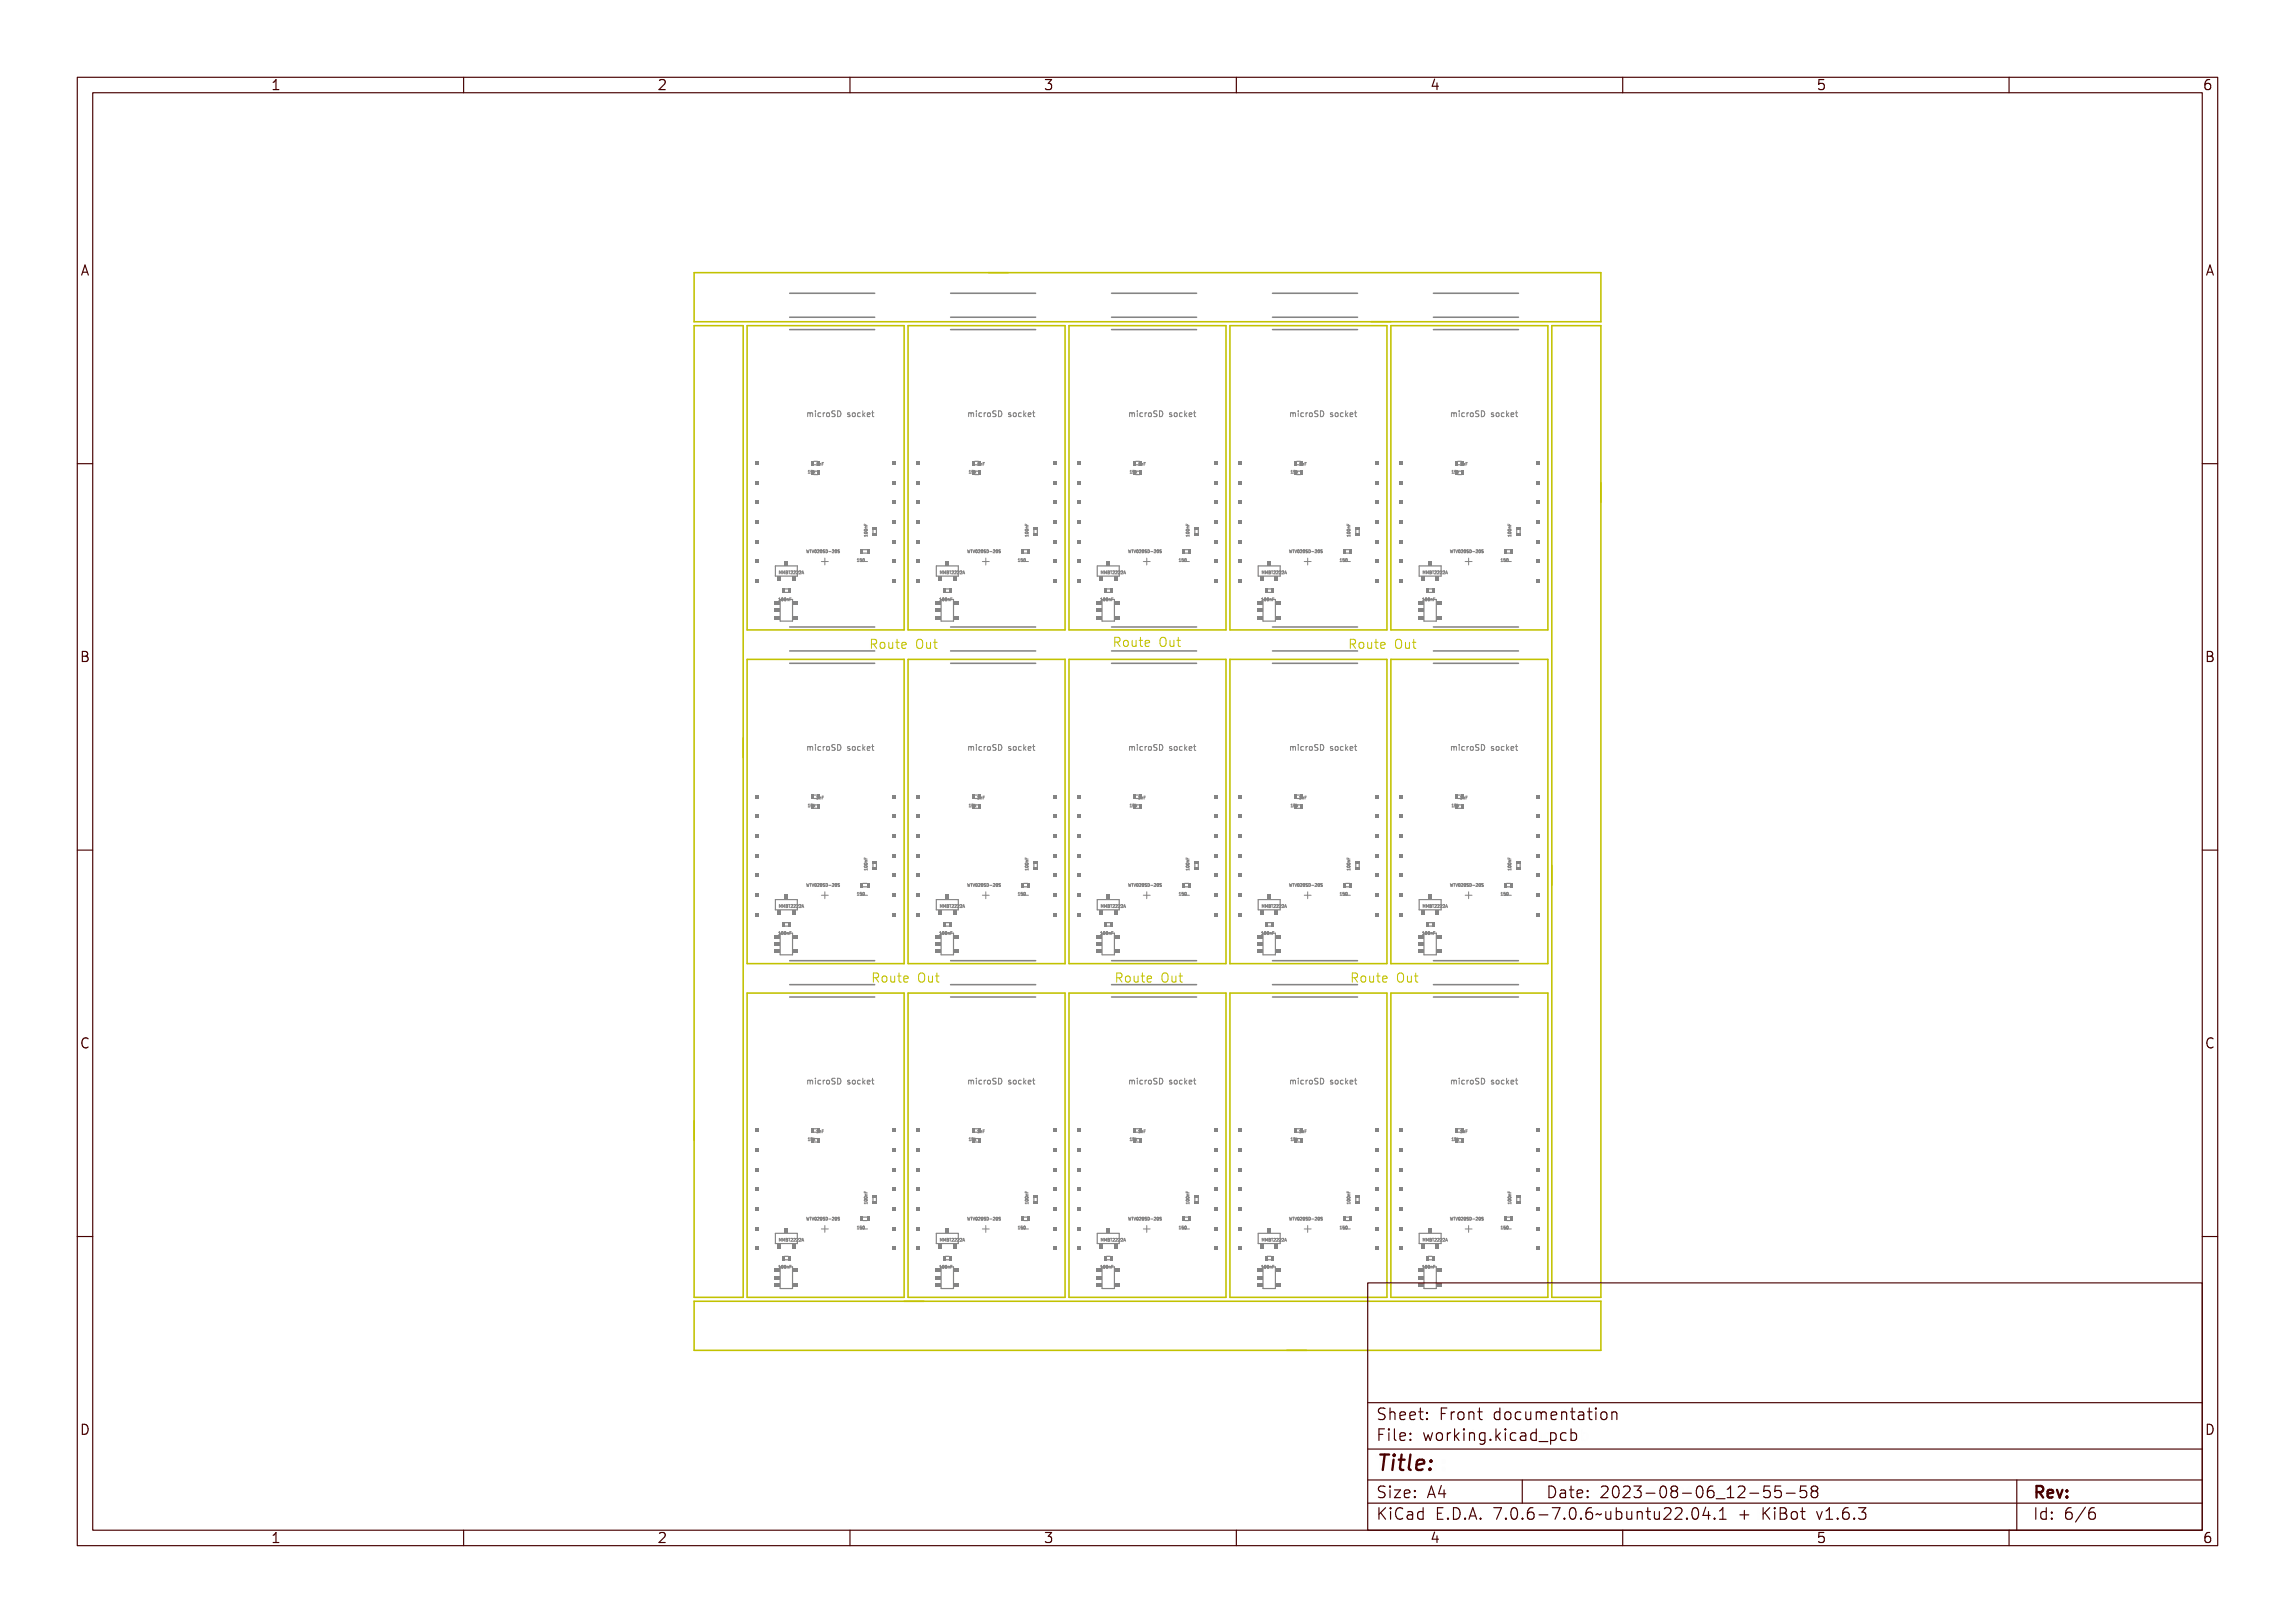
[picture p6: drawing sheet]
<svg xmlns="http://www.w3.org/2000/svg" width="297mm" height="210mm" viewBox="0 0 297 210" stroke-linecap="round" stroke-linejoin="round" font-family="sans-serif">
<defs><g id="words">
<text font-size="2.7" fill="#480000" x="178" y="190.3">Title:</text>
<g font-size="2" fill="#480000">
<text x="178" y="183.7">Sheet: Front documentation</text>
<text x="178" y="186.5">File: working.kicad_pcb</text>
<text x="178" y="193.9">Size: A4</text>
<text x="178" y="196.6">KiCad E.D.A. 7.0.6-7.0.6~ubuntu22.04.1 + KiBot v1.6.3</text>
<text x="200" y="193.9">Date: 2023-08-06_12-55-58</text>
<text x="263" y="196.6">Id: 6/6</text>
<text x="263" y="193.9">Rev:</text>
</g>
<g font-size="1.7" fill="#480000">
<text x="35" y="11.7">1</text>
<text x="85" y="11.7">2</text>
<text x="135" y="11.7">3</text>
<text x="185" y="11.7">4</text>
<text x="235" y="11.7">5</text>
<text x="285" y="11.7">6</text>
<text x="10.5" y="35.7">A</text>
<text x="285.5" y="35.7">A</text>
<text x="10.5" y="85.6">B</text>
<text x="285.5" y="85.6">B</text>
<text x="10.5" y="135.7">C</text>
<text x="285.5" y="135.7">C</text>
<text x="10.5" y="185.6">D</text>
<text x="285.5" y="185.6">D</text>
<text x="35" y="199.7">1</text>
<text x="85" y="199.7">2</text>
<text x="135" y="199.7">3</text>
<text x="185" y="199.7">4</text>
<text x="235" y="199.7">5</text>
<text x="285" y="199.7">6</text>
</g>
<g font-size="1.6" fill="#848484">
<text x="106" y="73.3">+</text>
<text x="111" y="73.3">-</text>
<text x="126.8" y="73.3">+</text>
<text x="131.9" y="73.3">-</text>
<text x="147.6" y="73.3">+</text>
<text x="152.7" y="73.3">-</text>
<text x="168.4" y="73.3">+</text>
<text x="173.5" y="73.3">-</text>
<text x="189.3" y="73.3">+</text>
<text x="194.3" y="73.3">-</text>
<text x="106" y="116.4">+</text>
<text x="111" y="116.4">-</text>
<text x="126.8" y="116.4">+</text>
<text x="131.9" y="116.4">-</text>
<text x="147.6" y="116.4">+</text>
<text x="152.7" y="116.4">-</text>
<text x="168.4" y="116.4">+</text>
<text x="173.5" y="116.4">-</text>
<text x="189.3" y="116.4">+</text>
<text x="194.3" y="116.4">-</text>
<text x="106" y="159.6">+</text>
<text x="111" y="159.6">-</text>
<text x="126.8" y="159.6">+</text>
<text x="131.9" y="159.6">-</text>
<text x="147.6" y="159.6">+</text>
<text x="152.7" y="159.6">-</text>
<text x="168.4" y="159.6">+</text>
<text x="173.5" y="159.6">-</text>
<text x="189.3" y="159.6">+</text>
<text x="194.3" y="159.6">-</text>
</g>
<g font-size="1.6" fill="#c2c200">
<text x="143.9" y="83.8">Route Out</text>
<text x="112.4" y="84">Route Out</text>
<text x="174.4" y="84">Route Out</text>
<text x="112.7" y="127.2">Route Out</text>
<text x="144.2" y="127.2">Route Out</text>
<text x="174.7" y="127.2">Route Out</text>
</g>
<g font-size="1" fill="#848484">
<text x="104.3" y="53.9">microSD socket</text>
<text x="125.1" y="53.9">microSD socket</text>
<text x="146" y="53.9">microSD socket</text>
<text x="166.8" y="53.9">microSD socket</text>
<text x="187.6" y="53.9">microSD socket</text>
<text x="104.3" y="97.1">microSD socket</text>
<text x="125.1" y="97.1">microSD socket</text>
<text x="146" y="97.1">microSD socket</text>
<text x="166.8" y="97.1">microSD socket</text>
<text x="187.6" y="97.1">microSD socket</text>
<text x="104.3" y="140.3">microSD socket</text>
<text x="125.1" y="140.3">microSD socket</text>
<text x="146" y="140.3">microSD socket</text>
<text x="166.8" y="140.3">microSD socket</text>
<text x="187.6" y="140.3">microSD socket</text>
</g>
<g font-size=".5" fill="#848484">
<text x="104.5" y="61.3">15k</text>
<text x="105.8" y="60.2">1nF</text>
<text x="125.3" y="61.3">15k</text>
<text x="126.6" y="60.2">1nF</text>
<text x="146.2" y="61.3">15k</text>
<text x="147.4" y="60.2">1nF</text>
<text x="167" y="61.3">15k</text>
<text x="168.2" y="60.2">1nF</text>
<text x="187.8" y="61.3">15k</text>
<text x="189.1" y="60.2">1nF</text>
<text x="104.3" y="71.5">WTV020SD-20S</text>
<text x="125.1" y="71.5">WTV020SD-20S</text>
<text x="133.1" y="69.2" transform="rotate(-90 133.1 69.2)">100nF</text>
<text x="146" y="71.5">WTV020SD-20S</text>
<text x="153.9" y="69.2" transform="rotate(-90 153.9 69.2)">100nF</text>
<text x="166.8" y="71.5">WTV020SD-20S</text>
<text x="187.6" y="71.5">WTV020SD-20S</text>
<text x="195.6" y="69.2" transform="rotate(-90 195.6 69.2)">100nF</text>
<text x="100.7" y="77.8">100nF</text>
<text x="100.7" y="74.3">MMBT2222A</text>
<text x="121.5" y="77.8">100nF</text>
<text x="121.6" y="74.3">MMBT2222A</text>
<text x="142.3" y="77.8">100nF</text>
<text x="142.4" y="74.3">MMBT2222A</text>
<text x="163.2" y="77.8">100nF</text>
<text x="163.2" y="74.3">MMBT2222A</text>
<text x="184" y="77.8">100nF</text>
<text x="184.1" y="74.3">MMBT2222A</text>
<text x="104.5" y="104.4">15k</text>
<text x="105.8" y="103.4">1nF</text>
<text x="125.3" y="104.4">15k</text>
<text x="126.6" y="103.4">1nF</text>
<text x="146.2" y="104.4">15k</text>
<text x="147.4" y="103.4">1nF</text>
<text x="167" y="104.4">15k</text>
<text x="168.2" y="103.4">1nF</text>
<text x="187.8" y="104.4">15k</text>
<text x="189.1" y="103.4">1nF</text>
<text x="112.2" y="112.4" transform="rotate(-90 112.2 112.4)">100nF</text>
<text x="133.1" y="112.4" transform="rotate(-90 133.1 112.4)">100nF</text>
<text x="153.9" y="112.4" transform="rotate(-90 153.9 112.4)">100nF</text>
<text x="174.7" y="112.4" transform="rotate(-90 174.7 112.4)">100nF</text>
<text x="195.6" y="112.4" transform="rotate(-90 195.6 112.4)">100nF</text>
<text x="100.7" y="117.4">MMBT2222A</text>
<text x="104.3" y="114.7">WTV020SD-20S</text>
<text x="121.6" y="117.4">MMBT2222A</text>
<text x="125.1" y="114.7">WTV020SD-20S</text>
<text x="142.4" y="117.4">MMBT2222A</text>
<text x="146" y="114.7">WTV020SD-20S</text>
<text x="163.2" y="117.4">MMBT2222A</text>
<text x="166.8" y="114.7">WTV020SD-20S</text>
<text x="184.1" y="117.4">MMBT2222A</text>
<text x="187.6" y="114.7">WTV020SD-20S</text>
<text x="100.7" y="120.9">100nF</text>
<text x="121.5" y="120.9">100nF</text>
<text x="142.3" y="120.9">100nF</text>
<text x="163.2" y="120.9">100nF</text>
<text x="184" y="120.9">100nF</text>
<text x="104.5" y="147.6">15k</text>
<text x="105.8" y="146.6">1nF</text>
<text x="125.3" y="147.6">15k</text>
<text x="126.6" y="146.6">1nF</text>
<text x="146.2" y="147.6">15k</text>
<text x="147.4" y="146.6">1nF</text>
<text x="167" y="147.6">15k</text>
<text x="168.2" y="146.6">1nF</text>
<text x="187.8" y="147.6">15k</text>
<text x="189.1" y="146.6">1nF</text>
<text x="112.2" y="155.6" transform="rotate(-90 112.2 155.6)">100nF</text>
<text x="133.1" y="155.6" transform="rotate(-90 133.1 155.6)">100nF</text>
<text x="153.9" y="155.6" transform="rotate(-90 153.9 155.6)">100nF</text>
<text x="174.7" y="155.6" transform="rotate(-90 174.7 155.6)">100nF</text>
<text x="195.6" y="155.6" transform="rotate(-90 195.6 155.6)">100nF</text>
<text x="100.7" y="160.6">MMBT2222A</text>
<text x="104.3" y="157.9">WTV020SD-20S</text>
<text x="121.6" y="160.6">MMBT2222A</text>
<text x="125.1" y="157.9">WTV020SD-20S</text>
<text x="142.4" y="160.6">MMBT2222A</text>
<text x="146" y="157.9">WTV020SD-20S</text>
<text x="163.2" y="160.6">MMBT2222A</text>
<text x="166.8" y="157.9">WTV020SD-20S</text>
<text x="184.1" y="160.6">MMBT2222A</text>
<text x="187.6" y="157.9">WTV020SD-20S</text>
<text x="100.7" y="164.1">100nF</text>
<text x="121.5" y="164.1">100nF</text>
<text x="142.3" y="164.1">100nF</text>
<text x="163.2" y="164.1">100nF</text>
<text x="184" y="164.1">100nF</text>
</g>
</g></defs>
<g fill="none" stroke="#848484" stroke-width=".13">
<path d="M104.4 53.4h.4l.1 .5h-.1l-.1-.4v.4h-.1l-.1-.4-.1 .4zM105 53.4h.3v.5h.1h-.4h.2v-.4zM105.2 53.2h.1v.1h-.1zM105.7 53.5l.2-.1 .1 .1a.2 .2 0 0 0-.2 0 .2 .2 0 0 0 0 .3 .2 .2 0 0 0 .2 0v.1a.29 .29 0 0 1-.4 0 .29 .29 0 0 1 .1-.4zM105.8 59.9h.1v.3h.1h-.2h.1v-.3zM106.1 60h.2v.2l-.1-.2-.1 .2zM106.3 53.4l.1 .1a.14 .14 0 0 1 .2-.1 .14 .14 0 0 1 .1 .1 .18 .18 0 0 0-.2 0 .18 .18 0 0 0-.1 .2v.2h-.1zM106.4 59.9h.2h-.1v.1h.1l-.1 .1v.1zM106.9 53.5h.1a.18 .18 0 0 1 .2 .2 .18 .18 0 0 1-.3 .1zM107.5 53.3l.2-.1h.1v.1a.15 .15 0 0 0-.3 0 .15 .15 0 0 0 .2 .2 .23 .23 0 0 1 .1 .4 .23 .23 0 0 1-.4-.1 .17 .17 0 0 0 .2 .1 .17 .17 0 0 0 .1-.3 .23 .23 0 0 1-.3-.1 .23 .23 0 0 1 .1-.2zM108 53.2a.38 .38 0 0 1 .5 .4 .38 .38 0 0 1-.5 .3zM108.1 53.3a.28 .28 0 0 1 .3 .3 .28 .28 0 0 1-.3 .3z"/>
<path d="M109.3 53.4h.3v.1h-.2v.1a.2 .2 0 0 1 .2 .1 .2 .2 0 0 1-.1 .3 .2 .2 0 0 1-.3-.2l.1 .1a.13 .13 0 0 0 .2 0 .13 .13 0 0 0 0-.2 .2 .2 0 0 1-.2 0 .2 .2 0 0 1 0-.3zM109.9 53.5h.1a.18 .18 0 0 1 .2 .2 .18 .18 0 0 1-.3 .1zM110.5 53.5l.2-.1 .2 .1a.2 .2 0 0 0-.3 0 .2 .2 0 0 0 0 .3 .2 .2 0 0 0 .3 0v.1a.29 .29 0 0 1-.4 0 .29 .29 0 0 1 0-.4zM111.1 53.2h.1v.4l.3-.2-.2 .2 .2 .3h-.1l-.2-.2v.2h-.1zM111.7 53.5l.3-.1 .1 .2-.4 .1a.21 .21 0 0 0 .1 .2 .21 .21 0 0 0 .3-.1 .27 .27 0 0 1-.5 .1 .27 .27 0 0 1 .1-.4zM111.8 53.5h.1l.1 .1h-.3zM112.4 53.2h.1v.2h.2v.1h-.2v.3l.2 .1-.3-.1v-.3h-.2l.2-.1zM112.8 53.4h.3M112.9 53.9h.2M125.2 53.4h.5v.5h-.1l-.1-.4v.4h-.1l-.1-.4v.4h-.1zM125.9 53.4h.2v.5h.2h-.5h.2v-.4zM126 53.2h.1v.1h-.1z"/>
<path d="M126.5 53.5l.2-.1 .2 .1a.2 .2 0 0 0-.3 0 .2 .2 0 0 0 0 .3 .2 .2 0 0 0 .3 0v.1a.29 .29 0 0 1-.4 0 .29 .29 0 0 1 0-.4zM126.6 59.9h.2v.3h-.2h.1v-.3zM126.9 60h.2v.2l-.1-.2-.1 .2zM127.1 53.4l.1 .1a.14 .14 0 0 1 .2-.1 .14 .14 0 0 1 .1 .1 .18 .18 0 0 0-.2 0 .18 .18 0 0 0-.1 .2v.2h-.1zM127.2 59.9h.3h-.2v.1h.1l-.1 .1v.1zM127.7 53.5h.1a.18 .18 0 0 1 .2 .2 .18 .18 0 0 1-.3 .1zM128.3 53.3l.2-.1h.1v.1a.15 .15 0 0 0-.3 0 .15 .15 0 0 0 .2 .2 .23 .23 0 0 1 .1 .4 .23 .23 0 0 1-.4-.1 .17 .17 0 0 0 .3 .1 .17 .17 0 0 0 0-.3 .23 .23 0 0 1-.2-.1 .23 .23 0 0 1 0-.2zM128.8 53.2a.38 .38 0 0 1 .5 .4 .38 .38 0 0 1-.5 .3zM128.9 53.3a.28 .28 0 0 1 .3 .3 .28 .28 0 0 1-.3 .3zM130.1 53.4h.3v.1h-.2v.1a.2 .2 0 0 1 .3 .1 .2 .2 0 0 1-.2 .3 .2 .2 0 0 1-.2-.2v.1a.13 .13 0 0 0 .2 0 .13 .13 0 0 0 0-.2 .2 .2 0 0 1-.2 0 .2 .2 0 0 1 0-.3zM130.8 53.5a.18 .18 0 0 1 .2 .2 .18 .18 0 0 1-.2 .1zM131.3 53.5l.3-.1 .1 .1a.2 .2 0 0 0-.3 0 .2 .2 0 0 0 0 .3 .2 .2 0 0 0 .3 0v.1a.29 .29 0 0 1-.4 0 .29 .29 0 0 1 0-.4z"/>
<path d="M131.9 53.2h.1v.4l.3-.2-.2 .2 .3 .3h-.1l-.3-.2v.2h-.1zM132.5 53.5l.3-.1 .1 .2-.4 .1a.21 .21 0 0 0 .2 .2 .21 .21 0 0 0 .2-.1 .27 .27 0 0 1-.4 .1 .27 .27 0 0 1 0-.4zM132.6 53.5h.1l.1 .1h-.3zM133.2 53.2h.1v.2h.2v.1h-.2v.3l.2 .1-.3-.1v-.3h-.2l.2-.1zM133.6 53.4h.3M133.8 53.9h.1M146 53.4h.5v.5h-.1v-.4l-.1 .4h-.1v-.4l-.1 .4h-.1zM146.7 53.4h.2v.5h.2h-.4h.1v-.4zM146.8 53.2h.1v.1h-.1zM147.3 53.5l.3-.1 .1 .1a.2 .2 0 0 0-.3 0 .2 .2 0 0 0 0 .3 .2 .2 0 0 0 .3 0v.1a.29 .29 0 0 1-.4 0 .29 .29 0 0 1 0-.4zM147.5 59.9h.1v.3h.1h-.2h.1v-.3zM147.8 60h.1l.1 .2-.1-.2-.1 .2z"/>
<path d="M147.9 53.4l.2 .1a.14 .14 0 0 1 .1-.1 .14 .14 0 0 1 .1 .1 .18 .18 0 0 0-.2 0 .18 .18 0 0 0-.1 .2v.2h-.1zM148.1 59.9h.2h-.2v.1h.2l-.2 .1v.1zM148.6 53.5a.18 .18 0 0 1 .2 .2 .18 .18 0 0 1-.2 .1zM149.1 53.3l.2-.1h.2l-.1 .1a.15 .15 0 0 0-.2 0 .15 .15 0 0 0 .1 .2 .23 .23 0 0 1 .1 .4 .23 .23 0 0 1-.3-.1 .17 .17 0 0 0 .2 .1 .17 .17 0 0 0 .1-.3 .23 .23 0 0 1-.3-.1 .23 .23 0 0 1 0-.2zM149.6 53.2a.38 .38 0 0 1 .5 .4 .38 .38 0 0 1-.5 .3zM149.7 53.3a.28 .28 0 0 1 .3 .3 .28 .28 0 0 1-.3 .3zM150.9 53.4h.4v.1h-.3v.1a.2 .2 0 0 1 .3 .1 .2 .2 0 0 1-.2 .3 .2 .2 0 0 1-.2-.2v.1a.13 .13 0 0 0 .2 0 .13 .13 0 0 0 .1-.2 .2 .2 0 0 1-.3 0 .2 .2 0 0 1 0-.3zM151.6 53.5a.18 .18 0 0 1 .2 .2 .18 .18 0 0 1-.2 .1zM152.2 53.5l.2-.1 .1 .1a.2 .2 0 0 0-.3 0 .2 .2 0 0 0 0 .3 .2 .2 0 0 0 .3 0v.1a.29 .29 0 0 1-.4 0 .29 .29 0 0 1 .1-.4zM152.7 53.2h.1v.4l.4-.2-.3 .2 .3 .3h-.1l-.2-.2-.1 .2h-.1zM153.3 53.5l.3-.1 .1 .2-.3 .1a.21 .21 0 0 0 .1 .2 .21 .21 0 0 0 .2-.1 .27 .27 0 0 1-.4 .1 .27 .27 0 0 1 0-.4zM153.4 53.5h.2l.1 .1h-.3z"/>
<path d="M154 53.2h.1v.2h.2v.1h-.2v.3l.2 .1-.3-.1v-.3h-.1l.1-.1zM154.5 53.4h.2M154.6 53.9h.1M166.8 53.4h.5v.5l-.1-.4-.1 .4-.1-.4-.1 .4h-.1zM167.5 53.4h.3v.5h.1h-.4h.2v-.4zM167.7 53.2h.1v.1h-.1zM168.2 53.5l.2-.1 .1 .1a.2 .2 0 0 0-.3 0 .2 .2 0 0 0 0 .3 .2 .2 0 0 0 .3 0v.1a.29 .29 0 0 1-.4 0 .29 .29 0 0 1 .1-.4zM168.3 59.9h.1v.3h.1h-.2h.1v-.3zM168.6 60h.2v.2l-.1-.2-.1 .2zM168.8 53.4l.1 .1a.14 .14 0 0 1 .2-.1 .14 .14 0 0 1 .1 .1 .18 .18 0 0 0-.2 0 .18 .18 0 0 0-.1 .2v.2h-.1zM168.9 59.9h.2h-.2v.1h.2l-.2 .1v.1zM169.4 53.5a.18 .18 0 0 1 .2 .2 .18 .18 0 0 1-.2 .1z"/>
<path d="M169.9 53.3l.3-.1h.1v.1a.15 .15 0 0 0-.3 0 .15 .15 0 0 0 .1 .2 .23 .23 0 0 1 .2 .4 .23 .23 0 0 1-.4-.1 .17 .17 0 0 0 .2 .1 .17 .17 0 0 0 .1-.3 .23 .23 0 0 1-.3-.1 .23 .23 0 0 1 0-.2zM170.5 53.2a.38 .38 0 0 1 .5 .4 .38 .38 0 0 1-.5 .3zM170.6 53.3a.28 .28 0 0 1 .2 .3 .28 .28 0 0 1-.2 .3zM171.8 53.4h.3v.1h-.3v.1a.2 .2 0 0 1 .3 .1 .2 .2 0 0 1-.1 .3 .2 .2 0 0 1-.3-.2l.1 .1a.13 .13 0 0 0 .1 0 .13 .13 0 0 0 .1-.2 .2 .2 0 0 1-.2 0 .2 .2 0 0 1 0-.3zM172.4 53.5h.1a.18 .18 0 0 1 .2 .2 .18 .18 0 0 1-.3 .1zM173 53.5l.2-.1 .1 .1a.2 .2 0 0 0-.2 0 .2 .2 0 0 0 0 .3 .2 .2 0 0 0 .2 0v.1a.29 .29 0 0 1-.3 0 .29 .29 0 0 1 0-.4zM173.5 53.2h.1v.4l.4-.2-.2 .2 .2 .3h-.1l-.2-.2-.1 .2h-.1zM174.2 53.5l.2-.1 .2 .2-.4 .1a.21 .21 0 0 0 .1 .2 .21 .21 0 0 0 .3-.1 .27 .27 0 0 1-.5 .1 .27 .27 0 0 1 .1-.4zM174.2 53.5h.2l.1 .1h-.3zM174.8 53.2h.1v.2h.2v.1h-.2v.3l.2 .1-.2-.1-.1-.3h-.1l.1-.1zM175.3 53.4h.3M175.4 53.9h.2"/>
<path d="M187.7 53.4h.4l.1 .5h-.1l-.1-.4v.4h-.1l-.1-.4v.4h-.1zM188.3 53.4h.3v.5h.2h-.5h.2v-.4zM188.5 53.2h.1v.1h-.1zM189 53.5l.2-.1 .1 .1a.2 .2 0 0 0-.2 0 .2 .2 0 0 0 0 .3 .2 .2 0 0 0 .2 0v.1a.29 .29 0 0 1-.3 0 .29 .29 0 0 1 0-.4zM189.1 59.9h.2v.3h-.2h.1v-.3zM189.4 60h.2v.2l-.1-.2-.1 .2zM189.6 53.4l.1 .1a.14 .14 0 0 1 .2-.1 .14 .14 0 0 1 .1 .1 .18 .18 0 0 0-.2 0 .18 .18 0 0 0-.1 .2v.2h-.1zM189.7 59.9h.2h-.1v.1h.1l-.1 .1v.1zM190.2 53.5h.1a.18 .18 0 0 1 .2 .2 .18 .18 0 0 1-.3 .1zM190.8 53.3l.2-.1h.1v.1a.15 .15 0 0 0-.3 0 .15 .15 0 0 0 .2 .2 .23 .23 0 0 1 .1 .4 .23 .23 0 0 1-.4-.1 .17 .17 0 0 0 .3 .1 .17 .17 0 0 0 0-.3 .23 .23 0 0 1-.3-.1 .23 .23 0 0 1 .1-.2zM191.3 53.2a.38 .38 0 0 1 .5 .4 .38 .38 0 0 1-.5 .3zM191.4 53.3a.28 .28 0 0 1 .3 .3 .28 .28 0 0 1-.3 .3z"/>
<path d="M192.6 53.4h.3v.1h-.2v.1a.2 .2 0 0 1 .2 .1 .2 .2 0 0 1-.1 .3 .2 .2 0 0 1-.2-.2v.1a.13 .13 0 0 0 .2 0 .13 .13 0 0 0 0-.2 .2 .2 0 0 1-.2 0 .2 .2 0 0 1 0-.3zM193.2 53.5h.1a.18 .18 0 0 1 .2 .2 .18 .18 0 0 1-.3 .1zM193.8 53.5l.3-.1 .1 .1a.2 .2 0 0 0-.3 0 .2 .2 0 0 0 0 .3 .2 .2 0 0 0 .3 0v.1a.29 .29 0 0 1-.4 0 .29 .29 0 0 1 0-.4zM194.4 53.2h.1v.4l.3-.2-.2 .2 .2 .3h-.1l-.2-.2v.2h-.1zM195 53.5l.3-.1 .1 .2-.4 .1a.21 .21 0 0 0 .1 .2 .21 .21 0 0 0 .3-.1 .27 .27 0 0 1-.4 .1 .27 .27 0 0 1 0-.4zM195.1 53.5h.1l.1 .1h-.3zM195.7 53.2h.1v.2h.2v.1h-.2v.3l.2 .1-.3-.1v-.3h-.2l.2-.1zM196.1 53.4h.3M196.3 53.9h.1M100.7 77.4h.2v.3l.1 .1h-.2v-.4zM100.8 73.9l.1 .2 .1-.2v.4v-.4l-.1 .2-.1-.2v.4zM101 77.4h.1a.17 .17 0 0 1 .2 .2 .17 .17 0 0 1-.3 .1z"/>
<path d="M101.1 73.9l.1 .2 .1-.2v.4v-.4l-.1 .2-.1-.2v.4zM101.1 77.4l.1 .1-.1 .2zM101.3 77.4h.1a.17 .17 0 0 1 .2 .2 .17 .17 0 0 1-.3 .1zM101.4 73.9h.2v.2a.1 .1 0 0 1 0 .1 .1 .1 0 0 1-.1 .1h-.1zM101.4 77.4l.1 .1-.1 .2zM101.4 74.1h.2v.1h-.2zM101.4 73.9l.2 .1-.2 .1zM101.6 77.5h.2v.3l-.1-.3-.1 .3zM101.7 73.9h.2h-.1v.4v-.4zM101.9 77.4h.3h-.2v.1h.1l-.1 .1v.2zM102 73.9a.16 .16 0 0 1 .2 .1 .16 .16 0 0 1-.2 .2l.2 .1h-.2l.2-.3zM102.2 77.4h.2"/>
<path d="M102.2 77.5h.1M102.3 73.9a.16 .16 0 0 1 .2 .1 .16 .16 0 0 1-.2 .2l.2 .1h-.2l.2-.3zM102.6 73.9a.16 .16 0 0 1 .2 .1 .16 .16 0 0 1-.2 .2l.2 .1h-.2l.2-.3zM102.9 73.9a.16 .16 0 0 1 .2 .1 .16 .16 0 0 1-.2 .2l.2 .1h-.2l.2-.3zM103.3 73.9l.1 .4v-.1l-.2 .1zM103.3 73.9l.1 .2h-.1zM103.6 73.9v.1l-.2 .3h.3M103.8 74.3l.1-.4 .1 .4M103.8 74.1h.2M104.3 71.2l.1 .3v-.2l.1 .2 .1-.3v.3l-.1-.2-.1 .2zM104.6 60.9h.1v.3h.1h-.2v-.3zM104.6 71.2h.3h-.1v.3l-.1-.3z"/>
<path d="M104.8 60.9h.2h-.1v.1a.12 .12 0 0 1 .1 .1 .12 .12 0 0 1 0 .1 .12 .12 0 0 1-.2 0l.2-.1h-.2zM104.9 71.2l.2 .3 .1-.3-.1 .3zM105.2 60.9v.2l.2-.1-.1 .1 .1 .1-.2-.1v.1zM105.3 71.2a.17 .17 0 0 1 .2 .2 .17 .17 0 0 1-.2 .1zM105.3 71.2l.1 .1v.2zM105.5 71.2a.16 .16 0 0 1 .3 .1 .16 .16 0 0 1-.2 .2h.2h-.3l.2-.2zM105.9 71.2a.17 .17 0 0 1 .2 .2 .17 .17 0 0 1-.2 .1zM105.9 71.2l.1 .1v.2zM106.2 71.2h.2l-.2 .1a.14 .14 0 0 1 .2 .1 .16 .16 0 0 1-.3 .1l.2-.1-.1-.1zM106.4 71.2a.19 .19 0 0 1 .3 .2 .19 .19 0 0 1-.3 .1zM106.5 71.2a.14 .14 0 0 1 .1 .2 .14 .14 0 0 1-.1 .1zM106.8 71.4h.1z"/>
<path d="M107.1 71.2a.16 .16 0 0 1 .2 .1 .16 .16 0 0 1-.2 .2h.2h-.2l.1-.2zM107.4 71.2a.17 .17 0 0 1 .2 .2 .17 .17 0 0 1-.2 .1zM107.4 71.2l.1 .1v.2zM107.7 71.2h.2l-.2 .1a.14 .14 0 0 1 .2 .1 .14 .14 0 0 1-.2 .1l.1-.1-.1-.1zM108.1 71.2l.1-.1a.17 .17 0 0 1 .1 .2 .17 .17 0 0 1-.2 .2zM108.6 71.2h-.2l.2 .2-.2 .1M111.4 72.7h.9M111.8 67.8v.2h.4M111.9 69h-.1a.18 .18 0 0 1 .2-.2 .18 .18 0 0 1 .2 .2M111.9 68.5v.1M111.9 69h.1M111.9 68.6v.1"/>
<path d="M111.9 69h.3v.2v-.1h-.3v.1zM111.9 67.8v.1h.1l.1-.1v.1l.1 .1h-.3zM111.9 68.7a.18 .18 0 0 1 .2-.1 .18 .18 0 0 1 .1 .3h-.3zM111.9 68.4a.18 .18 0 0 1 .2-.1 .18 .18 0 0 1 .1 .3h-.3zM111.9 69h.3M111.9 68.5h.3M111.9 68.7h.3M111.9 68.5h.1M111.9 68.8h.3h-.2zM111.9 68.4l.3 .1h-.2zM112 68.3h.2M112 68.1h.2l-.2 .1 .2 .1h-.2z"/>
<path d="M112 67.9v.1M112.2 68.5h.1M112.2 68.5v.1M112.2 69h.1M112.2 68.6v.1M112.2 69.3h-.4l.2 .1M112.2 68.2h-.2v.1M112.2 69.2v.2M121.6 77.4h.1v.3l.1 .1h-.2l.1-.4zM121.6 73.9l.1 .2 .2-.2v.4l-.1-.4-.1 .2-.1-.2v.4zM121.9 77.4a.17 .17 0 0 1 .2 .2 .17 .17 0 0 1-.2 .1zM121.9 73.9l.1 .2 .2-.2v.4l-.1-.4-.1 .2-.1-.2v.4z"/>
<path d="M121.9 77.4l.1 .1v.2zM122.2 77.4a.17 .17 0 0 1 .2 .2 .17 .17 0 0 1-.2 .1zM122.2 73.9h.2v.2a.1 .1 0 0 1 .1 .1 .11 .11 0 0 1-.2 .1h-.1zM122.2 77.4l.1 .1v.2zM122.3 74.1h.1v.1h-.1zM122.3 73.9l.1 .1-.1 .1zM122.5 77.5h.2v.3l-.1-.3-.1 .3zM122.5 73.9h.3h-.1v.4l-.1-.4zM122.8 77.4h.2h-.2v.1h.2l-.2 .1v.2zM122.8 73.9a.16 .16 0 0 1 .3 .1 .16 .16 0 0 1-.2 .2l.1 .1h-.2l.2-.3zM123 77.4h.2M123.1 73.9a.16 .16 0 0 1 .3 .1 .16 .16 0 0 1-.2 .2l.1 .1h-.2l.2-.3z"/>
<path d="M123.4 73.9a.16 .16 0 0 1 .3 .1 .16 .16 0 0 1-.2 .2l.1 .1h-.2l.2-.3zM123.7 73.9a.16 .16 0 0 1 .3 .1 .16 .16 0 0 1-.2 .2l.1 .1h-.2l.2-.3zM124.1 73.9l.2 .4-.1-.1-.2 .1zM124.1 73.9l.1 .2h-.1zM124.4 73.9l.1 .1-.3 .3h.3M124.6 74.3l.1-.4 .1 .4M124.6 74.1h.2M125.1 71.2l.1 .3 .1-.2 .1 .2v-.3v.3l-.1-.2-.1 .2zM125.4 60.9h.1v.3h.1h-.2l.1-.3zM125.4 71.2h.3h-.1v.3v-.3zM125.7 60.9h.2h-.2v.1a.12 .12 0 0 1 .2 .1 .12 .12 0 0 1-.1 .1 .12 .12 0 0 1-.1 0l.1-.1h-.1zM125.8 71.2l.1 .3 .1-.3-.1 .3z"/>
<path d="M126 60.9v.2l.2-.1-.1 .1 .1 .1-.1-.1-.1 .1zM126.1 71.2a.17 .17 0 0 1 .2 .2 .17 .17 0 0 1-.2 .1zM126.2 71.2l.1 .1-.1 .2zM126.4 71.2a.16 .16 0 0 1 .2 .1 .16 .16 0 0 1-.2 .2h.2h-.2l.1-.2zM126.7 71.2a.17 .17 0 0 1 .2 .2 .17 .17 0 0 1-.2 .1zM126.8 71.2l.1 .1-.1 .2zM127 71.2h.2l-.2 .1a.14 .14 0 0 1 .2 .1 .14 .14 0 0 1-.2 .1l.2-.1-.2-.1zM127.3 71.2a.19 .19 0 0 1 .2 .2 .19 .19 0 0 1-.2 .1zM127.3 71.2a.14 .14 0 0 1 .2 .2 .14 .14 0 0 1-.2 .1zM127.6 71.4h.2zM127.9 71.2a.16 .16 0 0 1 .2 .1 .16 .16 0 0 1-.2 .2h.2h-.2l.1-.2zM128.2 71.2a.17 .17 0 0 1 .2 .2 .17 .17 0 0 1-.2 .1z"/>
<path d="M128.3 71.2l.1 .1-.1 .2zM128.5 71.2h.2l-.2 .1a.14 .14 0 0 1 .2 .1 .14 .14 0 0 1-.2 .1l.2-.1-.2-.1zM128.9 71.2l.1-.1a.17 .17 0 0 1 .1 .2 .17 .17 0 0 1-.2 .2zM129.3 71.5h.1M129.3 71.2v.1l.1 .1M129.3 71.2h.2M129.3 71.2h.1M129.4 71.4h.1M129.5 71.4v.1M129.5 71.5h-.1M132.2 72.7h.9M132.7 69h.3h.1v.2l-.1-.1h-.3v.1z"/>
<path d="M132.7 67.8v.1h.2v-.1v.1l.2 .1h-.4zM132.7 68.7a.18 .18 0 0 1 .2-.1 .18 .18 0 0 1 .1 .3h-.3zM132.7 68.4a.18 .18 0 0 1 .2-.1 .18 .18 0 0 1 .1 .3h-.3zM132.7 69.3l.1 .1M132.7 68.8h.3h-.2zM132.7 68.4l.3 .1h-.2zM132.8 68.1h.3l-.3 .1 .3 .1h-.3zM133.1 69.2v.2M142.4 77.4h.1v.3l.1 .1h-.2l.1-.1v-.3zM142.4 73.9l.2 .2 .1-.2v.4l-.1-.4v.2l-.1-.2-.1 .4zM142.7 77.4a.17 .17 0 0 1 .2 .2 .17 .17 0 0 1-.2 .1zM142.7 73.9l.2 .2 .1-.2v.4l-.1-.4v.2l-.1-.2-.1 .4z"/>
<path d="M142.8 77.4l.1 .1-.1 .2zM143 77.4a.17 .17 0 0 1 .2 .2 .17 .17 0 0 1-.2 .1zM143 73.9h.2v.2a.1 .1 0 0 1 .1 .1 .1 .1 0 0 1-.1 .1h-.2zM143.1 77.4l.1 .1-.1 .2zM143.1 74.1h.1v.1h-.1zM143.1 73.9l.1 .1-.1 .1zM143.3 77.5h.2v.3l-.1-.3-.1 .3zM143.3 73.9h.3h-.1v.4l-.1-.4zM143.6 77.4h.2h-.2v.1h.2l-.2 .1v.2zM143.6 73.9a.16 .16 0 0 1 .3 .1 .16 .16 0 0 1-.2 .2l.2 .1h-.3l.2-.3zM143.9 77.4h.1M143.9 73.9a.16 .16 0 0 1 .3 .1 .16 .16 0 0 1-.2 .2l.2 .1h-.3l.2-.3z"/>
<path d="M144.2 73.9a.16 .16 0 0 1 .3 .1 .16 .16 0 0 1-.2 .2l.2 .1h-.3l.2-.3zM144.5 73.9a.16 .16 0 0 1 .3 .1 .16 .16 0 0 1-.2 .2l.2 .1h-.3l.2-.3zM144.9 73.9l.2 .4-.1-.1-.2 .1zM145 73.9v.2h-.1zM145.3 73.9v.1l-.2 .3h.2M145.4 74.3l.1-.4 .2 .4M145.5 74.1h.1M146 71.2v.3l.1-.2 .1 .2 .1-.3-.1 .3-.1-.2-.1 .2zM146.2 60.9h.1v.3h.1h-.2l.1-.3zM146.3 71.2h.3h-.2v.3v-.3zM146.5 60.9h.2h-.2v.1a.12 .12 0 0 1 .2 .1 .12 .12 0 0 1-.1 .1 .12 .12 0 0 1-.1 0l.2-.1h-.2zM146.6 71.2l.1 .3 .1-.3-.1 .3z"/>
<path d="M146.8 60.9l.1 .2 .1-.1-.1 .1 .1 .1-.1-.1-.1 .1zM146.9 71.2h.1a.17 .17 0 0 1 .1 .2 .17 .17 0 0 1-.2 .1zM147 71.2l.1 .1-.1 .2zM147.2 71.2a.16 .16 0 0 1 .2 .1 .16 .16 0 0 1-.1 .2h.1h-.2l.2-.2zM147.5 71.2h.1a.17 .17 0 0 1 .1 .2 .17 .17 0 0 1-.2 .1zM147.6 71.2l.1 .1-.1 .2zM147.8 71.2h.2l-.1 .1a.14 .14 0 0 1 .1 .1 .14 .14 0 0 1-.2 .1l.2-.1-.2-.1zM148.1 71.2a.19 .19 0 0 1 .2 .2 .19 .19 0 0 1-.2 .1zM148.1 71.2a.14 .14 0 0 1 .2 .2 .14 .14 0 0 1-.2 .1zM148.5 71.4h.1zM148.7 71.2a.16 .16 0 0 1 .2 .1 .16 .16 0 0 1-.1 .2h.1h-.2l.2-.2zM149 71.2h.1a.17 .17 0 0 1 .1 .2 .17 .17 0 0 1-.2 .1z"/>
<path d="M149.1 71.2l.1 .1-.1 .2zM149.3 71.2h.2l-.1 .1a.14 .14 0 0 1 .1 .1 .14 .14 0 0 1-.2 .1l.2-.1-.2-.1zM149.9 71.2v-.1a.18 .18 0 0 0-.2 .2 .18 .18 0 0 0 .2 .2M149.9 71.2h.1M149.9 71.2v.3M149.9 71.5h.1M150.1 71.5h.2M150.1 71.2v.1l.2 .1M150.1 71.2h.2M150.1 71.2h.1M150.3 71.4h.1M150.3 71.4v.1"/>
<path d="M150.3 71.5h.1M153 72.7h.9M153.5 69h.4v.2v-.1h-.3l-.1 .1zM153.5 67.8l.1 .1h.1v-.1v.1l.2 .1h-.4zM153.5 68.7a.18 .18 0 0 1 .3-.1 .18 .18 0 0 1 .1 .3h-.3zM153.5 68.4a.18 .18 0 0 1 .3-.1 .18 .18 0 0 1 .1 .3h-.3zM153.6 69.3v.1M153.6 68.8h.3h-.3zM153.6 68.4l.3 .1h-.3zM153.6 68.1h.3l-.2 .1 .2 .1h-.3zM153.9 69.2v.2M163.2 77.4h.2v.3v.1h-.2l.1-.1v-.3z"/>
<path d="M163.3 73.9l.1 .2 .1-.2v.4v-.4l-.1 .2-.1-.2v.4zM163.5 77.4h.1a.17 .17 0 0 1 .1 .2 .17 .17 0 0 1-.2 .1zM163.6 73.9l.1 .2 .1-.2v.4v-.4l-.1 .2-.1-.2v.4zM163.6 77.4l.1 .1-.1 .2zM163.8 77.4h.1a.17 .17 0 0 1 .1 .2 .17 .17 0 0 1-.2 .1zM163.9 73.9h.2l-.1 .2a.1 .1 0 0 1 .1 .1 .1 .1 0 0 1-.1 .1h-.1zM163.9 77.4l.1 .1-.1 .2zM163.9 74.1h.1v.1h-.1zM163.9 73.9l.1 .1-.1 .1zM164.1 77.5h.2v.3l-.1-.3-.1 .3zM164.1 73.9h.3h-.1v.4v-.4zM164.4 77.4h.2h-.1v.1h.1l-.1 .1v.2z"/>
<path d="M164.5 73.9a.16 .16 0 0 1 .2 .1 .16 .16 0 0 1-.2 .2l.2 .1h-.2l.1-.3zM164.7 77.4h.2M164.8 73.9a.16 .16 0 0 1 .2 .1 .16 .16 0 0 1-.2 .2l.2 .1h-.2l.1-.3zM165.1 73.9a.16 .16 0 0 1 .2 .1 .16 .16 0 0 1-.2 .2l.2 .1h-.2l.1-.3zM165.4 73.9a.16 .16 0 0 1 .2 .1 .16 .16 0 0 1-.2 .2l.2 .1h-.2l.1-.3zM165.8 73.9l.1 .4v-.1l-.3 .1zM165.8 73.9v.2h-.1zM166.1 73.9v.1l-.2 .3h.2M166.2 74.3l.2-.4 .1 .4M166.3 74.1h.2M166.8 71.2l.1 .3v-.2l.1 .2 .1-.3-.1 .3-.1-.2-.1 .2zM167 60.9h.2v.3h-.2l.1-.3z"/>
<path d="M167.1 71.2h.3h-.1v.3l-.1-.3zM167.3 60.9h.2h-.1v.1a.12 .12 0 0 1 .1 .1 .12 .12 0 0 1 0 .1 .12 .12 0 0 1-.2 0l.2-.1h-.2zM167.4 71.2l.1 .3 .2-.3-.1 .3zM167.6 60.9l.1 .2 .2-.1-.1 .1 .1 .1-.2-.1-.1 .1zM167.8 71.2a.17 .17 0 0 1 .2 .2 .17 .17 0 0 1-.2 .1zM167.8 71.2l.1 .1-.1 .2zM168 71.2a.16 .16 0 0 1 .3 .1 .16 .16 0 0 1-.2 .2h.2h-.3l.2-.2zM168.4 71.2a.17 .17 0 0 1 .2 .2 .17 .17 0 0 1-.2 .1zM168.4 71.2l.1 .1-.1 .2zM168.7 71.2h.1l-.1 .1a.14 .14 0 0 1 .2 .1 .16 .16 0 0 1-.3 .1l.2-.1-.2-.1zM168.9 71.2a.19 .19 0 0 1 .3 .2 .19 .19 0 0 1-.3 .1zM169 71.2a.14 .14 0 0 1 .1 .2 .14 .14 0 0 1-.1 .1z"/>
<path d="M169.3 71.4h.1zM169.5 71.2a.16 .16 0 0 1 .3 .1 .16 .16 0 0 1-.2 .2h.2h-.3l.2-.2zM169.9 71.2a.17 .17 0 0 1 .2 .2 .17 .17 0 0 1-.2 .1zM169.9 71.2l.1 .1-.1 .2zM170.2 71.2h.1l-.1 .1a.14 .14 0 0 1 .2 .1 .16 .16 0 0 1-.3 .1l.2-.1-.1-.1zM170.6 71.5h.1M170.6 71.2v.3M170.6 71.2h.1M170.7 71.2h.1M170.7 71.2v.3M170.7 71.5h.1M171.1 71.2h-.2l.2 .2-.2 .1"/>
<path d="M173.9 72.7h.9M174.3 67.8v.2h.4M174.4 69h.3v.2v-.1h-.3v.1zM174.4 67.8v.1h.1v-.1v.1l.2 .1h-.3zM174.4 68.7a.18 .18 0 0 1 .2-.1 .18 .18 0 0 1 .1 .3h-.3zM174.4 68.4a.18 .18 0 0 1 .2-.1 .18 .18 0 0 1 .1 .3h-.3zM174.4 68.5a.18 .18 0 0 1 .2 0 .18 .18 0 0 1 .1 .1v.1a.18 .18 0 0 1-.2 0 .18 .18 0 0 1-.1-.2zM174.4 68.9a.18 .18 0 0 1 .2-.1 .18 .18 0 0 1 .1 .2 .18 .18 0 0 1-.2 .1 .18 .18 0 0 1-.1-.2zM174.4 68.8h.3h-.2zM174.4 68.4l.3 .1h-.2zM174.5 68.3h.2M174.5 68.1h.2l-.2 .1 .2 .1h-.3z"/>
<path d="M174.5 67.9v.1M174.7 69.2v.2M174.7 69.3h-.4l.1 .1M174.7 68.2h-.2v.1M184.1 77.4h.1v.3l.1 .1h-.2v-.1v-.3zM184.1 73.9l.1 .2 .1-.2v.4v-.4l-.1 .2-.1-.2v.4zM184.4 77.4a.17 .17 0 0 1 .2 .2 .17 .17 0 0 1-.2 .1zM184.4 73.9l.1 .2 .1-.2v.4v-.4l-.1 .2-.1-.2v.4zM184.4 77.4l.1 .1-.1 .2zM184.7 77.4a.17 .17 0 0 1 .2 .2 .17 .17 0 0 1-.2 .1zM184.7 73.9h.2v.2a.1 .1 0 0 1 0 .1 .1 .1 0 0 1-.1 .1h-.1zM184.7 77.4l.1 .1-.1 .2z"/>
<path d="M184.8 74.1h.1v.1h-.1zM184.8 73.9l.1 .1-.1 .1zM184.9 77.5h.2l.1 .3-.1-.3-.2 .3zM185 73.9h.3h-.2v.4v-.4zM185.3 77.4h.2h-.2v.1h.2l-.2 .1v.2zM185.3 73.9a.16 .16 0 0 1 .2 .1 .16 .16 0 0 1-.1 .2l.1 .1h-.2l.2-.3zM185.5 77.4h.2M185.5 77.5h.1M185.6 73.9a.16 .16 0 0 1 .2 .1 .16 .16 0 0 1-.1 .2l.1 .1h-.2l.2-.3zM185.9 73.9a.16 .16 0 0 1 .2 .1 .16 .16 0 0 1-.1 .2l.1 .1h-.2l.2-.3zM186.2 73.9a.16 .16 0 0 1 .2 .1 .16 .16 0 0 1-.1 .2l.1 .1h-.2l.2-.3zM186.6 73.9l.2 .4-.1-.1-.2 .1z"/>
<path d="M186.6 73.9l.1 .2h-.1zM186.9 73.9v.1l-.2 .3h.3M187.1 74.3l.1-.4 .1 .4M187.1 74.1h.2M187.6 71.2l.1 .3v-.2l.1 .2 .1-.3v.3l-.1-.2-.1 .2zM187.9 60.9h.1v.3h.1h-.2l.1-.3zM187.9 71.2h.3h-.1v.3l-.1-.3zM188.2 60.9h.1h-.1v.1a.12 .12 0 0 1 .2 .1 .12 .12 0 0 1-.1 .1 .12 .12 0 0 1-.2 0l.2-.1h-.1zM188.2 71.2l.2 .3 .1-.3-.1 .3zM188.5 60.9v.2l.2-.1-.1 .1 .1 .1-.2-.1v.1zM188.6 71.2a.17 .17 0 0 1 .2 .2 .17 .17 0 0 1-.2 .1zM188.6 71.2l.1 .1v.2z"/>
<path d="M188.9 71.2a.16 .16 0 0 1 .2 .1 .16 .16 0 0 1-.2 .2h.2h-.2l.1-.2zM189.2 71.2a.17 .17 0 0 1 .2 .2 .17 .17 0 0 1-.2 .1zM189.2 71.2l.1 .1v.2zM189.5 71.2h.2l-.2 .1a.14 .14 0 0 1 .2 .1 .14 .14 0 0 1-.2 .1l.1-.1-.1-.1zM189.8 71.2a.19 .19 0 0 1 .2 .2 .19 .19 0 0 1-.2 .1zM189.8 71.2a.14 .14 0 0 1 .1 .2 .14 .14 0 0 1-.1 .1zM190.1 71.4h.1zM190.4 71.2a.16 .16 0 0 1 .2 .1 .16 .16 0 0 1-.2 .2h.2h-.2l.1-.2zM190.7 71.2a.17 .17 0 0 1 .2 .2 .17 .17 0 0 1-.2 .1zM190.7 71.2l.1 .1v.2zM191 71.2h.2l-.2 .1a.14 .14 0 0 1 .2 .1 .14 .14 0 0 1-.2 .1l.1-.1-.1-.1zM191.4 71.5h.1"/>
<path d="M191.4 71.2v.3M191.4 71.2l.1-.1a.18 .18 0 0 1 .1 .2 .18 .18 0 0 1-.2 .2M191.4 71.2h.1M192 71.2h-.2l.2 .2-.3 .1M194.7 72.7h.9M195.2 69h.3h.1v.2l-.1-.1h-.3v.1zM195.2 67.8v.1h.1l.1-.1v.1l.2 .1h-.4zM195.2 68.7a.18 .18 0 0 1 .2-.1 .18 .18 0 0 1 .1 .3h-.3zM195.2 68.4a.18 .18 0 0 1 .2-.1 .18 .18 0 0 1 .1 .3h-.3zM195.2 69.3l.1 .1M195.2 68.8h.3h-.2zM195.2 68.4l.3 .1h-.2z"/>
<path d="M195.3 68.1h.3l-.3 .1 .3 .1h-.3zM195.5 69.2v.2M104.4 96.6h.4l.1 .5h-.1l-.1-.5v.5h-.1l-.1-.5-.1 .5zM105 96.6h.3v.5h.1h-.4h.2v-.5zM105.2 96.4h.1v.1h-.1zM105.7 96.6h.2l.1 .1a.2 .2 0 0 0-.2 0 .2 .2 0 0 0 0 .3 .2 .2 0 0 0 .2 0v.1a.29 .29 0 0 1-.4-.1 .29 .29 0 0 1 .1-.4zM106.3 96.6h.1a.14 .14 0 0 1 .2 0 .14 .14 0 0 1 .1 .1 .18 .18 0 0 0-.2 0 .18 .18 0 0 0-.1 .2v.2h-.1zM106.9 96.7h.1a.18 .18 0 0 1 .2 .2 .18 .18 0 0 1-.3 .1zM107.5 96.4h.2h.1v.1a.15 .15 0 0 0-.3 0 .15 .15 0 0 0 .2 .2 .23 .23 0 0 1 .1 .4 .23 .23 0 0 1-.4-.1 .17 .17 0 0 0 .2 .1 .17 .17 0 0 0 .1-.3 .23 .23 0 0 1-.3-.1 .23 .23 0 0 1 .1-.3zM108 96.4a.38 .38 0 0 1 .5 .4 .38 .38 0 0 1-.5 .3zM108.1 96.5a.28 .28 0 0 1 .3 .3 .28 .28 0 0 1-.3 .2zM109.3 96.6h.3v.1h-.2v.1a.2 .2 0 0 1 .2 .1 .2 .2 0 0 1-.1 .3 .2 .2 0 0 1-.3-.2h.1a.13 .13 0 0 0 .2 .1 .13 .13 0 0 0 0-.2 .2 .2 0 0 1-.2-.1 .2 .2 0 0 1 0-.2z"/>
<path d="M109.9 96.7h.1a.18 .18 0 0 1 .2 .2 .18 .18 0 0 1-.3 .1zM110.5 96.6h.2l.2 .1a.2 .2 0 0 0-.3 0 .2 .2 0 0 0 0 .3 .2 .2 0 0 0 .3 0v.1a.29 .29 0 0 1-.4-.1 .29 .29 0 0 1 0-.4zM111.1 96.4h.1v.4l.3-.2-.2 .2 .2 .3h-.1l-.2-.3v.3h-.1zM111.7 96.6h.3l.1 .2-.4 .1a.21 .21 0 0 0 .1 .2 .21 .21 0 0 0 .3-.1 .27 .27 0 0 1-.5 .1 .27 .27 0 0 1 .1-.5zM111.8 96.7h.1l.1 .1h-.3zM112.4 96.4h.1v.2h.2h-.2v.4l.2 .1-.3-.1v-.4h-.2h.2zM112.8 96.6h.3M112.9 97.1h.2M125.2 96.6h.5v.5h-.1l-.1-.5v.5h-.1l-.1-.5v.5h-.1zM125.9 96.6h.2v.5h.2h-.5h.2v-.5zM126 96.4h.1v.1h-.1zM126.5 96.6h.2l.2 .1a.2 .2 0 0 0-.3 0 .2 .2 0 0 0 0 .3 .2 .2 0 0 0 .3 0v.1a.29 .29 0 0 1-.4-.1 .29 .29 0 0 1 0-.4z"/>
<path d="M127.1 96.6h.1a.14 .14 0 0 1 .2 0 .14 .14 0 0 1 .1 .1 .18 .18 0 0 0-.2 0 .18 .18 0 0 0-.1 .2v.2h-.1zM127.7 96.7h.1a.18 .18 0 0 1 .2 .2 .18 .18 0 0 1-.3 .1zM128.3 96.4h.2h.1v.1a.15 .15 0 0 0-.3 0 .15 .15 0 0 0 .2 .2 .23 .23 0 0 1 .1 .4 .23 .23 0 0 1-.4-.1 .17 .17 0 0 0 .3 .1 .17 .17 0 0 0 0-.3 .23 .23 0 0 1-.2-.1 .23 .23 0 0 1 0-.3zM128.8 96.4a.38 .38 0 0 1 .5 .4 .38 .38 0 0 1-.5 .3zM128.9 96.5a.28 .28 0 0 1 .3 .3 .28 .28 0 0 1-.3 .2zM130.1 96.6h.3v.1h-.2v.1a.2 .2 0 0 1 .3 .1 .2 .2 0 0 1-.2 .3 .2 .2 0 0 1-.2-.2 .13 .13 0 0 0 .2 .1 .13 .13 0 0 0 0-.2 .2 .2 0 0 1-.2-.1 .2 .2 0 0 1 0-.2zM130.8 96.7a.18 .18 0 0 1 .2 .2 .18 .18 0 0 1-.2 .1zM131.3 96.6h.3l.1 .1a.2 .2 0 0 0-.3 0 .2 .2 0 0 0 0 .3 .2 .2 0 0 0 .3 0v.1a.29 .29 0 0 1-.4-.1 .29 .29 0 0 1 0-.4zM131.9 96.4h.1v.4l.3-.2-.2 .2 .3 .3h-.1l-.3-.3v.3h-.1zM132.5 96.6h.3l.1 .2-.4 .1a.21 .21 0 0 0 .2 .2 .21 .21 0 0 0 .2-.1 .27 .27 0 0 1-.4 .1 .27 .27 0 0 1 0-.5zM132.6 96.7h.1l.1 .1h-.3zM133.2 96.4h.1v.2h.2h-.2v.4l.2 .1-.3-.1v-.4h-.2h.2z"/>
<path d="M133.6 96.6h.3M133.8 97.1h.1M146 96.6h.5v.5h-.1v-.5l-.1 .5h-.1v-.5l-.1 .5h-.1zM146.7 96.6h.2v.5h.2h-.4h.1v-.5zM146.8 96.4h.1v.1h-.1zM147.3 96.6h.3l.1 .1a.2 .2 0 0 0-.3 0 .2 .2 0 0 0 0 .3 .2 .2 0 0 0 .3 0v.1a.29 .29 0 0 1-.4-.1 .29 .29 0 0 1 0-.4zM147.9 96.6h.2a.14 .14 0 0 1 .1 0 .14 .14 0 0 1 .1 .1 .18 .18 0 0 0-.2 0 .18 .18 0 0 0-.1 .2v.2h-.1zM148.6 96.7a.18 .18 0 0 1 .2 .2 .18 .18 0 0 1-.2 .1zM149.1 96.4h.2h.2l-.1 .1a.15 .15 0 0 0-.2 0 .15 .15 0 0 0 .1 .2 .23 .23 0 0 1 .1 .4 .23 .23 0 0 1-.3-.1 .17 .17 0 0 0 .2 .1 .17 .17 0 0 0 .1-.3 .23 .23 0 0 1-.3-.1 .23 .23 0 0 1 0-.3zM149.6 96.4a.38 .38 0 0 1 .5 .4 .38 .38 0 0 1-.5 .3zM149.7 96.5a.28 .28 0 0 1 .3 .3 .28 .28 0 0 1-.3 .2zM150.9 96.6h.4v.1h-.3v.1a.2 .2 0 0 1 .3 .1 .2 .2 0 0 1-.2 .3 .2 .2 0 0 1-.2-.2 .13 .13 0 0 0 .2 .1 .13 .13 0 0 0 .1-.2 .2 .2 0 0 1-.3-.1 .2 .2 0 0 1 0-.2z"/>
<path d="M151.6 96.7a.18 .18 0 0 1 .2 .2 .18 .18 0 0 1-.2 .1zM152.2 96.6h.2l.1 .1a.2 .2 0 0 0-.3 0 .2 .2 0 0 0 0 .3 .2 .2 0 0 0 .3 0v.1a.29 .29 0 0 1-.4-.1 .29 .29 0 0 1 .1-.4zM152.7 96.4h.1v.4l.4-.2-.3 .2 .3 .3h-.1l-.2-.3-.1 .3h-.1zM153.3 96.6h.3l.1 .2-.3 .1a.21 .21 0 0 0 .1 .2 .21 .21 0 0 0 .2-.1 .27 .27 0 0 1-.4 .1 .27 .27 0 0 1 0-.5zM153.4 96.7h.2l.1 .1h-.3zM154 96.4h.1v.2h.2h-.2v.4l.2 .1-.3-.1v-.4h-.1h.1zM154.5 96.6h.2M154.6 97.1h.1M166.8 96.6h.5v.5l-.1-.5-.1 .5-.1-.5-.1 .5h-.1zM167.5 96.6h.3v.5h.1h-.4h.2v-.5zM167.7 96.4h.1v.1h-.1zM168.2 96.6h.2l.1 .1a.2 .2 0 0 0-.3 0 .2 .2 0 0 0 0 .3 .2 .2 0 0 0 .3 0v.1a.29 .29 0 0 1-.4-.1 .29 .29 0 0 1 .1-.4z"/>
<path d="M168.8 96.6h.1a.14 .14 0 0 1 .2 0 .14 .14 0 0 1 .1 .1 .18 .18 0 0 0-.2 0 .18 .18 0 0 0-.1 .2v.2h-.1zM169.4 96.7a.18 .18 0 0 1 .2 .2 .18 .18 0 0 1-.2 .1zM169.9 96.4h.3h.1v.1a.15 .15 0 0 0-.3 0 .15 .15 0 0 0 .1 .2 .23 .23 0 0 1 .2 .4 .23 .23 0 0 1-.4-.1 .17 .17 0 0 0 .2 .1 .17 .17 0 0 0 .1-.3 .23 .23 0 0 1-.3-.1 .23 .23 0 0 1 0-.3zM170.5 96.4a.38 .38 0 0 1 .5 .4 .38 .38 0 0 1-.5 .3zM170.6 96.5a.28 .28 0 0 1 .2 .3 .28 .28 0 0 1-.2 .2zM171.8 96.6h.3v.1h-.3v.1a.2 .2 0 0 1 .3 .1 .2 .2 0 0 1-.1 .3 .2 .2 0 0 1-.3-.2h.1a.13 .13 0 0 0 .1 .1 .13 .13 0 0 0 .1-.2 .2 .2 0 0 1-.2-.1 .2 .2 0 0 1 0-.2zM172.4 96.7h.1a.18 .18 0 0 1 .2 .2 .18 .18 0 0 1-.3 .1zM173 96.6h.2l.1 .1a.2 .2 0 0 0-.2 0 .2 .2 0 0 0 0 .3 .2 .2 0 0 0 .2 0v.1a.29 .29 0 0 1-.3-.1 .29 .29 0 0 1 0-.4zM173.5 96.4h.1v.4l.4-.2-.2 .2 .2 .3h-.1l-.2-.3-.1 .3h-.1zM174.2 96.6h.2l.2 .2-.4 .1a.21 .21 0 0 0 .1 .2 .21 .21 0 0 0 .3-.1 .27 .27 0 0 1-.5 .1 .27 .27 0 0 1 .1-.5zM174.2 96.7h.2l.1 .1h-.3zM174.8 96.4h.1v.2h.2h-.2v.4l.2 .1-.2-.1-.1-.4h-.1h.1z"/>
<path d="M175.3 96.6h.3M175.4 97.1h.2M187.7 96.6h.4l.1 .5h-.1l-.1-.5v.5h-.1l-.1-.5v.5h-.1zM188.3 96.6h.3v.5h.2h-.5h.2v-.5zM188.5 96.4h.1v.1h-.1zM189 96.6h.2l.1 .1a.2 .2 0 0 0-.2 0 .2 .2 0 0 0 0 .3 .2 .2 0 0 0 .2 0v.1a.29 .29 0 0 1-.3-.1 .29 .29 0 0 1 0-.4zM189.6 96.6h.1a.14 .14 0 0 1 .2 0 .14 .14 0 0 1 .1 .1 .18 .18 0 0 0-.2 0 .18 .18 0 0 0-.1 .2v.2h-.1zM190.2 96.7h.1a.18 .18 0 0 1 .2 .2 .18 .18 0 0 1-.3 .1zM190.8 96.4h.2h.1v.1a.15 .15 0 0 0-.3 0 .15 .15 0 0 0 .2 .2 .23 .23 0 0 1 .1 .4 .23 .23 0 0 1-.4-.1 .17 .17 0 0 0 .3 .1 .17 .17 0 0 0 0-.3 .23 .23 0 0 1-.3-.1 .23 .23 0 0 1 .1-.3zM191.3 96.4a.38 .38 0 0 1 .5 .4 .38 .38 0 0 1-.5 .3zM191.4 96.5a.28 .28 0 0 1 .3 .3 .28 .28 0 0 1-.3 .2zM192.6 96.6h.3v.1h-.2v.1a.2 .2 0 0 1 .2 .1 .2 .2 0 0 1-.1 .3 .2 .2 0 0 1-.2-.2 .13 .13 0 0 0 .2 .1 .13 .13 0 0 0 0-.2 .2 .2 0 0 1-.2-.1 .2 .2 0 0 1 0-.2z"/>
<path d="M193.2 96.7h.1a.18 .18 0 0 1 .2 .2 .18 .18 0 0 1-.3 .1zM193.8 96.6h.3l.1 .1a.2 .2 0 0 0-.3 0 .2 .2 0 0 0 0 .3 .2 .2 0 0 0 .3 0v.1a.29 .29 0 0 1-.4-.1 .29 .29 0 0 1 0-.4zM194.4 96.4h.1v.4l.3-.2-.2 .2 .2 .3h-.1l-.2-.3v.3h-.1zM195 96.6h.3l.1 .2-.4 .1a.21 .21 0 0 0 .1 .2 .21 .21 0 0 0 .3-.1 .27 .27 0 0 1-.4 .1 .27 .27 0 0 1 0-.5zM195.1 96.7h.1l.1 .1h-.3zM195.7 96.4h.1v.2h.2h-.2v.4l.2 .1-.3-.1v-.4h-.2h.2zM196.1 96.6h.3M196.3 97.1h.1M100.8 117.1l.1 .2 .1-.2v.3v-.3l-.1 .2-.1-.2v.3zM101.1 117.1l.1 .2 .1-.2v.3v-.3l-.1 .2-.1-.2v.3zM101.4 117.1h.2v.1a.1 .1 0 0 1 0 .2 .1 .1 0 0 1-.1 0h-.1zM101.4 117.3h.2v.1h-.2z"/>
<path d="M101.4 117.1h.2v.1h-.2zM101.7 117.1h.2h-.1v.3v-.3zM102 117.1a.16 .16 0 0 1 .2 .1 .16 .16 0 0 1-.2 .2h.2h-.2l.2-.2zM102.3 117.1a.16 .16 0 0 1 .2 .1 .16 .16 0 0 1-.2 .2h.2h-.2l.2-.2zM102.6 117.1a.16 .16 0 0 1 .2 .1 .16 .16 0 0 1-.2 .2h.2h-.2l.2-.2zM102.9 117.1a.16 .16 0 0 1 .2 .1 .16 .16 0 0 1-.2 .2h.2h-.2l.2-.2zM103.3 117.1l.1 .3h-.2zM103.3 117.1l.1 .2h-.1zM103.6 117.1h.1M103.6 117.1v.1l-.2 .2h.3M103.8 117.4l.1-.3 .1 .3M103.8 117.3h.2"/>
<path d="M104.3 114.4l.1 .2v-.1l.1 .1 .1-.2v.3l-.1-.2-.1 .2zM104.6 104.1h.1v.3h.1h-.2v-.3zM104.6 114.4h.3h-.1v.3l-.1-.3zM104.8 104.1h.2h-.1v.1a.12 .12 0 0 1 .1 .1 .12 .12 0 0 1 0 .1 .12 .12 0 0 1-.2 0l.2-.1-.2-.1zM104.9 114.4l.2 .3 .1-.3-.1 .3zM105.2 104v.3l.2-.1-.1 .1 .1 .1-.2-.1v.1zM105.3 114.4a.17 .17 0 0 1 .2 .1 .17 .17 0 0 1-.2 .2zM105.3 114.4l.1 .1v.2zM105.5 114.4a.16 .16 0 0 1 .3 .1 .16 .16 0 0 1-.2 .2h.2h-.3l.2-.2zM105.8 103.1l.1-.1v.4h.1h-.2h.1v-.3zM105.9 114.4a.17 .17 0 0 1 .2 .1 .17 .17 0 0 1-.2 .2zM105.9 114.4l.1 .1v.2z"/>
<path d="M106.1 103.1l.2 .1v.2l-.1-.2-.1 .2zM106.2 114.4h.2l-.2 .1a.14 .14 0 0 1 .2 .1 .16 .16 0 0 1-.3 .1l.2-.1-.1-.1zM106.4 103h.2l-.1 .1v.1h.1h-.1v.2zM106.4 114.4a.19 .19 0 0 1 .3 .1 .19 .19 0 0 1-.3 .2zM106.5 114.4a.14 .14 0 0 1 .1 .1 .14 .14 0 0 1-.1 .2zM106.8 114.6h.1zM107.1 114.4a.16 .16 0 0 1 .2 .1 .16 .16 0 0 1-.2 .2h.2h-.2l.1-.2zM107.4 114.4a.17 .17 0 0 1 .2 .1 .17 .17 0 0 1-.2 .2zM107.4 114.4l.1 .1v.2zM107.7 114.4h.2l-.2 .1a.14 .14 0 0 1 .2 .1 .14 .14 0 0 1-.2 .1l.1-.1-.1-.1zM108.1 114.4l.1-.1a.17 .17 0 0 1 .1 .2 .17 .17 0 0 1-.2 .2zM108.6 114.3l-.2 .1 .2 .2-.2 .1"/>
<path d="M111.4 115.8h.9M111.9 112.2h.3v-.1v.2h-.3v.1zM111.9 110.9v.2h.1l.1-.1v.1l.1 .1h-.3zM111.9 111.9a.18 .18 0 0 1 .2-.1 .18 .18 0 0 1 .1 .3h-.3zM111.9 111.6a.18 .18 0 0 1 .2-.1 .18 .18 0 0 1 .1 .3h-.3zM111.9 112.5l.1 .1M111.9 111.9l.3 .1h-.2zM111.9 111.6l.3 .1h-.2zM112 111.3h.2l-.2 .1 .2 .1h-.2zM112.2 112.4v.2M121.6 117.1l.1 .2 .2-.2v.3l-.1-.3-.1 .2-.1-.2v.3zM121.9 117.1l.1 .2 .2-.2v.3l-.1-.3-.1 .2-.1-.2v.3z"/>
<path d="M122.2 117.1h.2v.1a.11 .11 0 0 1 .1 .2 .1 .1 0 0 1-.2 0h-.1zM122.3 117.3h.1v.1h-.1zM122.3 117.1h.1v.1h-.1zM122.5 117.1h.3h-.1v.3l-.1-.3zM122.8 117.1a.16 .16 0 0 1 .3 .1 .16 .16 0 0 1-.2 .2h.1h-.2l.2-.2zM123.1 117.1a.16 .16 0 0 1 .3 .1 .16 .16 0 0 1-.2 .2h.1h-.2l.2-.2zM123.4 117.1a.16 .16 0 0 1 .3 .1 .16 .16 0 0 1-.2 .2h.1h-.2l.2-.2zM123.7 117.1a.16 .16 0 0 1 .3 .1 .16 .16 0 0 1-.2 .2h.1h-.2l.2-.2zM124.1 117.1l.2 .3h-.1h-.2zM124.1 117.1l.1 .2h-.1zM124.4 117.1h.1M124.5 117.1v.1l-.3 .2h.3"/>
<path d="M124.6 117.4l.1-.3 .1 .3M124.6 117.3h.2M125.1 114.4l.1 .2 .1-.1 .1 .1v-.2v.3l-.1-.2-.1 .2zM125.4 104.1h.1v.3h.1h-.2l.1-.3zM125.4 114.4h.3h-.1v.3v-.3zM125.7 104.1h.2h-.2v.1a.12 .12 0 0 1 .2 .1 .12 .12 0 0 1-.1 .1 .12 .12 0 0 1-.1 0l.1-.1-.1-.1zM125.8 114.4l.1 .3 .1-.3-.1 .3zM126 104v.3l.2-.1-.1 .1 .1 .1-.1-.1-.1 .1zM126.1 114.4a.17 .17 0 0 1 .2 .1 .17 .17 0 0 1-.2 .2zM126.2 114.4l.1 .1-.1 .2zM126.4 114.4a.16 .16 0 0 1 .2 .1 .16 .16 0 0 1-.2 .2h.2h-.2l.1-.2zM126.6 103.1l.2-.1v.4h-.2h.1v-.3z"/>
<path d="M126.7 114.4a.17 .17 0 0 1 .2 .1 .17 .17 0 0 1-.2 .2zM126.8 114.4l.1 .1-.1 .2zM126.9 103.1l.2 .1v.2l-.1-.2-.1 .2zM127 114.4h.2l-.2 .1a.14 .14 0 0 1 .2 .1 .14 .14 0 0 1-.2 .1l.2-.1-.2-.1zM127.2 103h.3l-.2 .1v.1h.1h-.1v.2zM127.3 114.4a.19 .19 0 0 1 .2 .1 .19 .19 0 0 1-.2 .2zM127.3 114.4a.14 .14 0 0 1 .2 .1 .14 .14 0 0 1-.2 .2zM127.6 114.6h.2zM127.9 114.4a.16 .16 0 0 1 .2 .1 .16 .16 0 0 1-.2 .2h.2h-.2l.1-.2zM128.2 114.4a.17 .17 0 0 1 .2 .1 .17 .17 0 0 1-.2 .2zM128.3 114.4l.1 .1-.1 .2zM128.5 114.4h.2l-.2 .1a.14 .14 0 0 1 .2 .1 .14 .14 0 0 1-.2 .1l.2-.1-.2-.1z"/>
<path d="M129 114.3a.17 .17 0 0 1 .1 .2 .17 .17 0 0 1-.2 .2zM129.5 114.3l-.2 .1 .2 .3h-.2M132.2 115.8h.9M132.7 112.2h.3l.1-.1v.2h-.1h-.3v.1zM132.7 110.9v.2h.2v-.1v.1l.2 .1h-.4zM132.7 111.9a.18 .18 0 0 1 .2-.1 .18 .18 0 0 1 .1 .3h-.3zM132.7 111.6a.18 .18 0 0 1 .2-.1 .18 .18 0 0 1 .1 .3h-.3zM132.7 112.5l.1 .1M132.7 111.9l.3 .1h-.2zM132.7 111.6l.3 .1h-.2zM132.8 111.3h.3l-.3 .1 .3 .1h-.3zM133.1 112.4v.2"/>
<path d="M142.4 117.1l.2 .2 .1-.2v.3l-.1-.3v.2l-.1-.2-.1 .3zM142.7 117.1l.2 .2 .1-.2v.3l-.1-.3v.2l-.1-.2-.1 .3zM143 117.1h.2v.1a.11 .11 0 0 1 .1 .2 .1 .1 0 0 1-.1 0h-.2zM143.1 117.3h.1v.1h-.1zM143.1 117.1h.1v.1h-.1zM143.3 117.1h.3h-.1v.3l-.1-.3zM143.6 117.1a.16 .16 0 0 1 .3 .1 .16 .16 0 0 1-.2 .2h.2h-.3l.2-.2zM143.9 117.1a.16 .16 0 0 1 .3 .1 .16 .16 0 0 1-.2 .2h.2h-.3l.2-.2zM144.2 117.1a.16 .16 0 0 1 .3 .1 .16 .16 0 0 1-.2 .2h.2h-.3l.2-.2zM144.5 117.1a.16 .16 0 0 1 .3 .1 .16 .16 0 0 1-.2 .2h.2h-.3l.2-.2zM144.9 117.1l.2 .3h-.1h-.2zM145 117.1v.2h-.1z"/>
<path d="M145.3 117.1v.1l-.2 .2h.2M145.4 117.4l.1-.3 .2 .3M145.5 117.3h.1M146 114.4v.2l.1-.1 .1 .1 .1-.2-.1 .3-.1-.2-.1 .2zM146.2 104.1h.1v.3h.1h-.2l.1-.3zM146.3 114.4h.3h-.2v.3v-.3zM146.5 104.1h.2h-.2v.1a.12 .12 0 0 1 .2 .1 .12 .12 0 0 1-.1 .1 .12 .12 0 0 1-.1 0l.2-.1-.2-.1zM146.6 114.4l.1 .3 .1-.3-.1 .3zM146.8 104l.1 .3 .1-.1-.1 .1 .1 .1-.1-.1-.1 .1zM146.9 114.4h.1a.17 .17 0 0 1 .1 .1 .17 .17 0 0 1-.2 .2zM147 114.4l.1 .1-.1 .2zM147.2 114.4a.16 .16 0 0 1 .2 .1 .16 .16 0 0 1-.1 .2h.1h-.2l.2-.2z"/>
<path d="M147.5 103.1l.1-.1v.4h.1h-.2h.1v-.3zM147.5 114.4h.1a.17 .17 0 0 1 .1 .1 .17 .17 0 0 1-.2 .2zM147.6 114.4l.1 .1-.1 .2zM147.8 103.1l.1 .1 .1 .2-.1-.2-.1 .2zM147.8 114.4h.2l-.1 .1a.14 .14 0 0 1 .1 .1 .14 .14 0 0 1-.2 .1l.2-.1-.2-.1zM148.1 103h.2l-.2 .1v.1h.2h-.2v.2zM148.1 114.4a.19 .19 0 0 1 .2 .1 .19 .19 0 0 1-.2 .2zM148.1 114.4a.14 .14 0 0 1 .2 .1 .14 .14 0 0 1-.2 .2zM148.5 114.6h.1zM148.7 114.4a.16 .16 0 0 1 .2 .1 .16 .16 0 0 1-.1 .2h.1h-.2l.2-.2zM149 114.4h.1a.17 .17 0 0 1 .1 .1 .17 .17 0 0 1-.2 .2zM149.1 114.4l.1 .1-.1 .2z"/>
<path d="M149.3 114.4h.2l-.1 .1a.14 .14 0 0 1 .1 .1 .14 .14 0 0 1-.2 .1l.2-.1-.2-.1zM149.8 114.4v-.1a.17 .17 0 0 1 .2 .2 .17 .17 0 0 1-.2 .2zM150.3 114.3l-.2 .1 .2 .3h-.2M153 115.8h.9M153.5 112.2h.4v-.1v.2h-.3l-.1 .1zM153.5 110.9l.1 .2h.1v-.1v.1l.2 .1h-.4zM153.5 111.9a.18 .18 0 0 1 .3-.1 .18 .18 0 0 1 .1 .3h-.3zM153.5 111.6a.18 .18 0 0 1 .3-.1 .18 .18 0 0 1 .1 .3h-.3zM153.6 112.5v.1M153.6 111.9l.3 .1h-.3zM153.6 111.6l.3 .1h-.3zM153.6 111.3h.3l-.2 .1 .2 .1h-.3z"/>
<path d="M153.9 112.4v.2M163.3 117.1l.1 .2 .1-.2v.3v-.3l-.1 .2-.1-.2v.3zM163.6 117.1l.1 .2 .1-.2v.3v-.3l-.1 .2-.1-.2v.3zM163.9 117.1h.2l-.1 .1a.11 .11 0 0 1 .1 .2 .1 .1 0 0 1-.1 0h-.1zM163.9 117.3h.1v.1h-.1zM163.9 117.1h.1v.1h-.1zM164.1 117.1h.3h-.1v.3v-.3zM164.5 117.1a.16 .16 0 0 1 .2 .1 .16 .16 0 0 1-.2 .2h.2h-.2l.1-.2zM164.8 117.1a.16 .16 0 0 1 .2 .1 .16 .16 0 0 1-.2 .2h.2h-.2l.1-.2zM165.1 117.1a.16 .16 0 0 1 .2 .1 .16 .16 0 0 1-.2 .2h.2h-.2l.1-.2zM165.4 117.1a.16 .16 0 0 1 .2 .1 .16 .16 0 0 1-.2 .2h.2h-.2l.1-.2zM165.8 117.1l.1 .3h-.3z"/>
<path d="M165.8 117.1v.2h-.1zM166.1 117.1v.1l-.2 .2h.2M166.2 117.4l.2-.3 .1 .3M166.3 117.3h.2M166.8 114.4l.1 .2v-.1l.1 .1 .1-.2-.1 .3-.1-.2-.1 .2zM167 104.1h.2v.3h-.2l.1-.3zM167.1 114.4h.3h-.1v.3l-.1-.3zM167.3 104.1h.2h-.1v.1a.12 .12 0 0 1 .1 .1 .12 .12 0 0 1 0 .1 .12 .12 0 0 1-.2 0l.2-.1-.2-.1zM167.4 114.4l.1 .3 .2-.3-.1 .3zM167.6 104l.1 .3 .2-.1-.1 .1 .1 .1-.2-.1-.1 .1zM167.8 114.4a.17 .17 0 0 1 .2 .1 .17 .17 0 0 1-.2 .2zM167.8 114.4l.1 .1-.1 .2z"/>
<path d="M168 114.4a.16 .16 0 0 1 .3 .1 .16 .16 0 0 1-.2 .2h.2h-.3l.2-.2zM168.3 103.1l.1-.1v.4h.1h-.2h.1v-.3zM168.4 114.4a.17 .17 0 0 1 .2 .1 .17 .17 0 0 1-.2 .2zM168.4 114.4l.1 .1-.1 .2zM168.6 103.1l.2 .1v.2l-.1-.2-.1 .2zM168.7 114.4h.1l-.1 .1a.14 .14 0 0 1 .2 .1 .16 .16 0 0 1-.3 .1l.2-.1-.2-.1zM168.9 103h.2l-.2 .1v.1h.2h-.2v.2zM168.9 114.4a.19 .19 0 0 1 .3 .1 .19 .19 0 0 1-.3 .2zM169 114.4a.14 .14 0 0 1 .1 .1 .14 .14 0 0 1-.1 .2zM169.3 114.6h.1zM169.5 114.4a.16 .16 0 0 1 .3 .1 .16 .16 0 0 1-.2 .2h.2h-.3l.2-.2zM169.9 114.4a.17 .17 0 0 1 .2 .1 .17 .17 0 0 1-.2 .2z"/>
<path d="M169.9 114.4l.1 .1-.1 .2zM170.2 114.4h.1l-.1 .1a.14 .14 0 0 1 .2 .1 .16 .16 0 0 1-.3 .1l.2-.1-.1-.1zM170.6 114.4v-.1a.17 .17 0 0 1 .2 .2 .17 .17 0 0 1-.2 .2zM171.1 114.3l-.2 .1 .2 .3h-.2M173.9 115.8h.9M174.4 112.2h.3v-.1v.2h-.3v.1zM174.4 110.9v.2h.1v-.1v.1l.2 .1h-.3zM174.4 111.9a.18 .18 0 0 1 .2-.1 .18 .18 0 0 1 .1 .3h-.3zM174.4 111.6a.18 .18 0 0 1 .2-.1 .18 .18 0 0 1 .1 .3h-.3zM174.4 112.5v.1M174.4 111.9l.3 .1h-.2zM174.4 111.6l.3 .1h-.2z"/>
<path d="M174.5 111.3h.2l-.2 .1 .2 .1h-.3zM174.7 112.4v.2M184.1 117.1l.1 .2 .1-.2v.3v-.3l-.1 .2-.1-.2v.3zM184.4 117.1l.1 .2 .1-.2v.3v-.3l-.1 .2-.1-.2v.3zM184.7 117.1h.2v.1a.1 .1 0 0 1 0 .2 .1 .1 0 0 1-.1 0h-.1zM184.8 117.3h.1v.1h-.1zM184.8 117.1h.1v.1h-.1zM185 117.1h.3h-.2v.3v-.3zM185.3 117.1a.16 .16 0 0 1 .2 .1 .16 .16 0 0 1-.1 .2h.1h-.2l.2-.2zM185.6 117.1a.16 .16 0 0 1 .2 .1 .16 .16 0 0 1-.1 .2h.1h-.2l.2-.2zM185.9 117.1a.16 .16 0 0 1 .2 .1 .16 .16 0 0 1-.1 .2h.1h-.2l.2-.2zM186.2 117.1a.16 .16 0 0 1 .2 .1 .16 .16 0 0 1-.1 .2h.1h-.2l.2-.2z"/>
<path d="M186.6 117.1l.2 .3h-.1h-.2zM186.6 117.1l.1 .2h-.1zM186.9 117.1h.1M186.9 117.1v.1l-.2 .2h.3M187.1 117.4l.1-.3 .1 .3M187.1 117.3h.2M187.6 114.4l.1 .2v-.1l.1 .1 .1-.2v.3l-.1-.2-.1 .2zM187.9 104.1h.1v.3h.1h-.2l.1-.3zM187.9 114.4h.3h-.1v.3l-.1-.3zM188.2 104.1h.1h-.1v.1a.12 .12 0 0 1 .2 .1 .12 .12 0 0 1-.1 .1 .12 .12 0 0 1-.2 0l.2-.1-.1-.1zM188.2 114.4l.2 .3 .1-.3-.1 .3zM188.5 104v.3l.2-.1-.1 .1 .1 .1-.2-.1v.1z"/>
<path d="M188.6 114.4a.17 .17 0 0 1 .2 .1 .17 .17 0 0 1-.2 .2zM188.6 114.4l.1 .1v.2zM188.9 114.4a.16 .16 0 0 1 .2 .1 .16 .16 0 0 1-.2 .2h.2h-.2l.1-.2zM189.1 103.1l.2-.1v.4h-.2h.1v-.3zM189.2 114.4a.17 .17 0 0 1 .2 .1 .17 .17 0 0 1-.2 .2zM189.2 114.4l.1 .1v.2zM189.4 103.1l.2 .1v.2l-.1-.2-.1 .2zM189.5 114.4h.2l-.2 .1a.14 .14 0 0 1 .2 .1 .14 .14 0 0 1-.2 .1l.1-.1-.1-.1zM189.7 103h.2l-.1 .1v.1h.1h-.1v.2zM189.8 114.4a.19 .19 0 0 1 .2 .1 .19 .19 0 0 1-.2 .2zM189.8 114.4a.14 .14 0 0 1 .1 .1 .14 .14 0 0 1-.1 .2zM190.1 114.6h.1z"/>
<path d="M190.4 114.4a.16 .16 0 0 1 .2 .1 .16 .16 0 0 1-.2 .2h.2h-.2l.1-.2zM190.7 114.4a.17 .17 0 0 1 .2 .1 .17 .17 0 0 1-.2 .2zM190.7 114.4l.1 .1v.2zM191 114.4h.2l-.2 .1a.14 .14 0 0 1 .2 .1 .14 .14 0 0 1-.2 .1l.1-.1-.1-.1zM191.4 114.4l.1-.1a.17 .17 0 0 1 .1 .2 .17 .17 0 0 1-.2 .2zM192 114.3l-.2 .1 .2 .2-.3 .1M194.7 115.8h.9M195.2 112.2h.3l.1-.1v.2h-.1h-.3v.1zM195.2 110.9v.2h.1l.1-.1v.1l.2 .1h-.4zM195.2 111.9a.18 .18 0 0 1 .2-.1 .18 .18 0 0 1 .1 .3h-.3zM195.2 111.6a.18 .18 0 0 1 .2-.1 .18 .18 0 0 1 .1 .3h-.3zM195.2 112.5l.1 .1"/>
<path d="M195.2 111.9l.3 .1h-.2zM195.2 111.6l.3 .1h-.2zM195.3 111.3h.3l-.3 .1 .3 .1h-.3zM195.5 112.4v.2M100.7 120.6h.2v.3h.1h-.2v-.3zM101 120.6h.1a.17 .17 0 0 1 .2 .2 .17 .17 0 0 1-.3 .1zM101.1 120.6l.1 .1-.1 .2zM101.3 120.6h.1a.17 .17 0 0 1 .2 .2 .17 .17 0 0 1-.3 .1zM101.4 120.6l.1 .1-.1 .2zM101.6 120.7h.2v.2l-.1-.2-.1 .2zM101.9 120.6h.3h-.2v.1h.1l-.1 .1v.1zM102.2 120.7h.1"/>
<path d="M102.2 120.5h.2M104.4 139.8h.4l.1 .5h-.1l-.1-.5v.5h-.1l-.1-.5-.1 .5zM105 139.8h.3v.4h.1v.1h-.4v-.1h.2v-.4zM105.2 139.5h.1v.2h-.1zM105.7 139.8l.2-.1 .1 .2a.2 .2 0 0 0-.2 0 .2 .2 0 0 0 0 .3 .2 .2 0 0 0 .2 0v.1a.29 .29 0 0 1-.4-.1 .29 .29 0 0 1 .1-.4zM106.3 139.8h.1a.14 .14 0 0 1 .2-.1 .14 .14 0 0 1 .1 .2 .18 .18 0 0 0-.2-.1 .18 .18 0 0 0-.1 .2v.3h-.1zM106.9 139.9l.1-.1a.18 .18 0 0 1 .2 .2 .18 .18 0 0 1-.3 .2zM107.5 139.6h.2h.1v.1a.15 .15 0 0 0-.3 0 .15 .15 0 0 0 .2 .2 .23 .23 0 0 1 .1 .4 .23 .23 0 0 1-.4-.1 .17 .17 0 0 0 .2 .1 .17 .17 0 0 0 .1-.3 .23 .23 0 0 1-.3-.1 .23 .23 0 0 1 .1-.3zM108 139.6a.38 .38 0 0 1 .5 .3 .38 .38 0 0 1-.5 .4zM108.1 139.7a.28 .28 0 0 1 .3 .2 .28 .28 0 0 1-.3 .3zM109.3 139.8h.3v.1l-.2-.1v.2a.2 .2 0 0 1 .2 .1 .2 .2 0 0 1-.1 .2 .2 .2 0 0 1-.3-.1h.1a.13 .13 0 0 0 .2 .1 .13 .13 0 0 0 0-.2 .2 .2 0 0 1-.2-.1 .2 .2 0 0 1 0-.2zM109.9 139.9l.1-.1a.18 .18 0 0 1 .2 .2 .18 .18 0 0 1-.3 .2z"/>
<path d="M110.5 139.8l.2-.1 .2 .2a.2 .2 0 0 0-.3 0 .2 .2 0 0 0 0 .3 .2 .2 0 0 0 .3 0v.1a.29 .29 0 0 1-.4-.1 .29 .29 0 0 1 0-.4zM111.1 139.5h.1v.5l.3-.2-.2 .2 .2 .3h-.1l-.2-.3v.3h-.1zM111.7 139.8h.3l.1 .2-.4 .1a.21 .21 0 0 0 .1 .1 .21 .21 0 0 0 .3 0 .27 .27 0 0 1-.5 .1 .27 .27 0 0 1 .1-.5zM111.8 139.9l.1-.1 .1 .2h-.3zM112.4 139.6h.1v.2h.2h-.2v.4l.2 .1-.3-.1v-.4h-.2h.2zM112.8 139.8h.3M121.6 120.6h.1v.3h.1h-.2l.1-.3zM121.9 120.6a.17 .17 0 0 1 .2 .2 .17 .17 0 0 1-.2 .1zM121.9 120.6l.1 .1v.2zM122.2 120.6a.17 .17 0 0 1 .2 .2 .17 .17 0 0 1-.2 .1zM122.2 120.6l.1 .1v.2zM122.5 120.7h.2v.2l-.1-.2-.1 .2z"/>
<path d="M122.8 120.6h.2h-.2v.1h.2l-.2 .1v.1zM123 120.5h.2M125.2 139.8h.5v.5h-.1l-.1-.5v.5h-.1l-.1-.5v.5h-.1zM125.9 139.8h.2v.4h.2v.1h-.5v-.1h.2v-.4zM126 139.5h.1v.2h-.1zM126.5 139.8l.2-.1 .2 .2a.2 .2 0 0 0-.3 0 .2 .2 0 0 0 0 .3 .2 .2 0 0 0 .3 0v.1a.29 .29 0 0 1-.4-.1 .29 .29 0 0 1 0-.4zM127.1 139.8h.1a.14 .14 0 0 1 .2-.1 .14 .14 0 0 1 .1 .2 .18 .18 0 0 0-.2-.1 .18 .18 0 0 0-.1 .2v.3h-.1zM127.7 139.9l.1-.1a.18 .18 0 0 1 .2 .2 .18 .18 0 0 1-.3 .2zM128.3 139.6h.2h.1v.1a.15 .15 0 0 0-.3 0 .15 .15 0 0 0 .2 .2 .23 .23 0 0 1 .1 .4 .23 .23 0 0 1-.4-.1 .17 .17 0 0 0 .3 .1 .17 .17 0 0 0 0-.3 .23 .23 0 0 1-.2-.1 .23 .23 0 0 1 0-.3zM128.8 139.6a.38 .38 0 0 1 .5 .3 .38 .38 0 0 1-.5 .4zM128.9 139.7a.28 .28 0 0 1 .3 .2 .28 .28 0 0 1-.3 .3zM130.1 139.8h.3v.1l-.2-.1v.2a.2 .2 0 0 1 .3 .1 .2 .2 0 0 1-.2 .2 .2 .2 0 0 1-.2-.1 .13 .13 0 0 0 .2 .1 .13 .13 0 0 0 0-.2 .2 .2 0 0 1-.2-.1 .2 .2 0 0 1 0-.2z"/>
<path d="M130.8 139.9v-.1a.18 .18 0 0 1 .2 .2 .18 .18 0 0 1-.2 .2zM131.3 139.8l.3-.1 .1 .2a.2 .2 0 0 0-.3 0 .2 .2 0 0 0 0 .3 .2 .2 0 0 0 .3 0v.1a.29 .29 0 0 1-.4-.1 .29 .29 0 0 1 0-.4zM131.9 139.5h.1v.5l.3-.2-.2 .2 .3 .3h-.1l-.3-.3v.3h-.1zM132.5 139.8h.3l.1 .2-.4 .1a.21 .21 0 0 0 .2 .1 .21 .21 0 0 0 .2 0 .27 .27 0 0 1-.4 .1 .27 .27 0 0 1 0-.5zM132.6 139.9l.1-.1 .1 .2h-.3zM133.2 139.6h.1v.2h.2h-.2v.4l.2 .1-.3-.1v-.4h-.2h.2zM133.6 139.8h.3M142.4 120.6h.1v.3h.1h-.2h.1v-.3zM142.7 120.6a.17 .17 0 0 1 .2 .2 .17 .17 0 0 1-.2 .1zM142.8 120.6l.1 .1-.1 .2zM143 120.6a.17 .17 0 0 1 .2 .2 .17 .17 0 0 1-.2 .1zM143.1 120.6l.1 .1-.1 .2z"/>
<path d="M143.3 120.7h.2v.2l-.1-.2-.1 .2zM143.6 120.6h.2h-.2v.1h.2l-.2 .1v.1zM143.9 120.5h.1M146 139.8h.5v.5h-.1v-.5l-.1 .5h-.1v-.5l-.1 .5h-.1zM146.7 139.8h.2v.4h.2v.1h-.4v-.1h.1v-.4zM146.8 139.5h.1v.2h-.1zM147.3 139.8l.3-.1 .1 .2a.2 .2 0 0 0-.3 0 .2 .2 0 0 0 0 .3 .2 .2 0 0 0 .3 0v.1a.29 .29 0 0 1-.4-.1 .29 .29 0 0 1 0-.4zM147.9 139.8h.2a.14 .14 0 0 1 .1-.1 .14 .14 0 0 1 .1 .2 .18 .18 0 0 0-.2-.1 .18 .18 0 0 0-.1 .2v.3h-.1zM148.6 139.9v-.1a.18 .18 0 0 1 .2 .2 .18 .18 0 0 1-.2 .2zM149.1 139.6h.2h.2l-.1 .1a.15 .15 0 0 0-.2 0 .15 .15 0 0 0 .1 .2 .23 .23 0 0 1 .1 .4 .23 .23 0 0 1-.3-.1 .17 .17 0 0 0 .2 .1 .17 .17 0 0 0 .1-.3 .23 .23 0 0 1-.3-.1 .23 .23 0 0 1 0-.3zM149.6 139.6a.38 .38 0 0 1 .5 .3 .38 .38 0 0 1-.5 .4zM149.7 139.7a.28 .28 0 0 1 .3 .2 .28 .28 0 0 1-.3 .3z"/>
<path d="M150.9 139.8h.4v.1l-.3-.1v.2a.2 .2 0 0 1 .3 .1 .2 .2 0 0 1-.1 .2 .2 .2 0 0 1-.3-.1 .13 .13 0 0 0 .2 .1 .13 .13 0 0 0 .1-.2 .2 .2 0 0 1-.3-.1 .2 .2 0 0 1 0-.2zM151.6 139.9v-.1a.18 .18 0 0 1 .2 .2 .18 .18 0 0 1-.2 .2zM152.2 139.8l.2-.1 .1 .2a.2 .2 0 0 0-.3 0 .2 .2 0 0 0 0 .3 .2 .2 0 0 0 .3 0v.1a.29 .29 0 0 1-.4-.1 .29 .29 0 0 1 .1-.4zM152.7 139.5h.1v.5l.4-.2-.3 .2 .3 .3h-.1l-.2-.3-.1 .3h-.1zM153.3 139.8h.3l.1 .2-.3 .1a.21 .21 0 0 0 .1 .1 .21 .21 0 0 0 .2 0 .27 .27 0 0 1-.4 .1 .27 .27 0 0 1 0-.5zM153.4 139.9l.2-.1 .1 .2h-.3zM154 139.6h.1v.2h.2h-.2v.4l.2 .1-.3-.1v-.4h-.1h.1zM154.5 139.8h.2M163.2 120.6h.2v.3h-.2h.1v-.3zM163.5 120.6h.1a.17 .17 0 0 1 .1 .2 .17 .17 0 0 1-.2 .1zM163.6 120.6l.1 .1-.1 .2zM163.8 120.6h.1a.17 .17 0 0 1 .1 .2 .17 .17 0 0 1-.2 .1z"/>
<path d="M163.9 120.6l.1 .1-.1 .2zM164.1 120.7h.2v.2l-.1-.2-.1 .2zM164.4 120.6h.2h-.1v.1h.1l-.1 .1v.1zM164.7 120.5h.2M166.8 139.8h.5v.5l-.1-.5-.1 .5-.1-.5-.1 .5h-.1zM167.5 139.8h.3v.4h.1v.1h-.4v-.1h.2v-.4zM167.7 139.5h.1v.2h-.1zM168.2 139.8l.2-.1 .1 .2a.2 .2 0 0 0-.3 0 .2 .2 0 0 0 0 .3 .2 .2 0 0 0 .3 0v.1a.29 .29 0 0 1-.4-.1 .29 .29 0 0 1 .1-.4zM168.8 139.8h.1a.14 .14 0 0 1 .2-.1 .14 .14 0 0 1 .1 .2 .18 .18 0 0 0-.2-.1 .18 .18 0 0 0-.1 .2v.3h-.1zM169.4 139.9v-.1a.18 .18 0 0 1 .2 .2 .18 .18 0 0 1-.2 .2zM169.9 139.6h.3h.1v.1a.15 .15 0 0 0-.3 0 .15 .15 0 0 0 .1 .2 .23 .23 0 0 1 .2 .4 .23 .23 0 0 1-.4-.1 .17 .17 0 0 0 .2 .1 .17 .17 0 0 0 .1-.3 .23 .23 0 0 1-.3-.1 .23 .23 0 0 1 0-.3zM170.5 139.6a.38 .38 0 0 1 .5 .3 .38 .38 0 0 1-.5 .4z"/>
<path d="M170.6 139.7a.28 .28 0 0 1 .2 .2 .28 .28 0 0 1-.2 .3zM171.8 139.8h.3v.1l-.3-.1v.2a.2 .2 0 0 1 .3 .1 .2 .2 0 0 1-.1 .2 .2 .2 0 0 1-.3-.1h.1a.13 .13 0 0 0 .1 .1 .13 .13 0 0 0 .1-.2 .2 .2 0 0 1-.2-.1 .2 .2 0 0 1 0-.2zM172.4 139.9l.1-.1a.18 .18 0 0 1 .2 .2 .18 .18 0 0 1-.3 .2zM173 139.8l.2-.1 .1 .2a.2 .2 0 0 0-.2 0 .2 .2 0 0 0 0 .3 .2 .2 0 0 0 .2 0v.1a.29 .29 0 0 1-.3-.1 .29 .29 0 0 1 0-.4zM173.5 139.5h.1v.5l.4-.2-.2 .2 .2 .3h-.1l-.2-.3-.1 .3h-.1zM174.2 139.8h.2l.2 .2-.4 .1a.21 .21 0 0 0 .1 .1 .21 .21 0 0 0 .3 0 .27 .27 0 0 1-.5 .1 .27 .27 0 0 1 .1-.5zM174.2 139.9l.2-.1 .1 .2h-.3zM174.8 139.6h.1v.2h.2h-.2v.4l.2 .1-.2-.1-.1-.4h-.1h.1zM175.3 139.8h.3M184.1 120.6h.1v.3h.1h-.2v-.3zM184.4 120.6a.17 .17 0 0 1 .2 .2 .17 .17 0 0 1-.2 .1zM184.4 120.6l.1 .1-.1 .2z"/>
<path d="M184.7 120.6a.17 .17 0 0 1 .2 .2 .17 .17 0 0 1-.2 .1zM184.7 120.6l.1 .1-.1 .2zM184.9 120.7h.2l.1 .2-.1-.2-.2 .2zM185.3 120.6h.2h-.2v.1h.2l-.2 .1v.1zM185.5 120.7h.1M185.5 120.5h.2M187.7 139.8h.4l.1 .5h-.1l-.1-.5v.5h-.1l-.1-.5v.5h-.1zM188.3 139.8h.3v.4h.2v.1h-.5v-.1h.2v-.4zM188.5 139.5h.1v.2h-.1zM189 139.8l.2-.1 .1 .2a.2 .2 0 0 0-.2 0 .2 .2 0 0 0 0 .3 .2 .2 0 0 0 .2 0v.1a.29 .29 0 0 1-.3-.1 .29 .29 0 0 1 0-.4zM189.6 139.8h.1a.14 .14 0 0 1 .2-.1 .14 .14 0 0 1 .1 .2 .18 .18 0 0 0-.2-.1 .18 .18 0 0 0-.1 .2v.3h-.1zM190.2 139.9l.1-.1a.18 .18 0 0 1 .2 .2 .18 .18 0 0 1-.3 .2z"/>
<path d="M190.8 139.6h.2h.1v.1a.15 .15 0 0 0-.3 0 .15 .15 0 0 0 .2 .2 .23 .23 0 0 1 .1 .4 .23 .23 0 0 1-.4-.1 .17 .17 0 0 0 .3 .1 .17 .17 0 0 0 0-.3 .23 .23 0 0 1-.3-.1 .23 .23 0 0 1 .1-.3zM191.3 139.6a.38 .38 0 0 1 .5 .3 .38 .38 0 0 1-.5 .4zM191.4 139.7a.28 .28 0 0 1 .3 .2 .28 .28 0 0 1-.3 .3zM192.6 139.8h.3v.1l-.2-.1v.2a.2 .2 0 0 1 .2 .1 .2 .2 0 0 1-.1 .2 .2 .2 0 0 1-.2-.1 .13 .13 0 0 0 .2 .1 .13 .13 0 0 0 0-.2 .2 .2 0 0 1-.2-.1 .2 .2 0 0 1 0-.2zM193.2 139.9l.1-.1a.18 .18 0 0 1 .2 .2 .18 .18 0 0 1-.3 .2zM193.8 139.8l.3-.1 .1 .2a.2 .2 0 0 0-.3 0 .2 .2 0 0 0 0 .3 .2 .2 0 0 0 .3 0v.1a.29 .29 0 0 1-.4-.1 .29 .29 0 0 1 0-.4zM194.4 139.5h.1v.5l.3-.2-.2 .2 .2 .3h-.1l-.2-.3v.3h-.1zM195 139.8h.3l.1 .2-.4 .1a.21 .21 0 0 0 .1 .1 .21 .21 0 0 0 .3 0 .27 .27 0 0 1-.4 .1 .27 .27 0 0 1 0-.5zM195.1 139.9l.1-.1 .1 .2h-.3zM195.7 139.6h.1v.2h.2h-.2v.4l.2 .1-.3-.1v-.4h-.2h.2zM196.1 139.8h.3M104.3 157.5l.1 .3v-.2l.1 .2 .1-.3v.4l-.1-.2-.1 .2z"/>
<path d="M104.6 147.3l.1-.1v.4h.1h-.2v-.3zM104.6 157.5h.3l-.1 .1v.3l-.1-.3zM104.8 147.2h.2l-.1 .1v.1a.12 .12 0 0 1 .1 0 .12 .12 0 0 1 0 .2 .12 .12 0 0 1-.2-.1h.2l-.2-.1zM104.9 157.5l.2 .4 .1-.4-.1 .4zM105.2 147.2v.3l.2-.2-.1 .1 .1 .2-.2-.1v.1zM105.3 157.6v-.1a.17 .17 0 0 1 .2 .2 .17 .17 0 0 1-.2 .2zM105.3 157.6h.1v.3zM105.5 157.5a.18 .18 0 0 1 .3 .2 .16 .16 0 0 1-.2 .2h.2h-.3l.2-.3zM105.8 146.2h.1v.3l.1 .1h-.2l.1-.1v-.2zM105.9 157.6v-.1a.17 .17 0 0 1 .2 .2 .17 .17 0 0 1-.2 .2zM105.9 157.6h.1v.3zM106.1 146.3h.2v.3l-.1-.2-.1 .2z"/>
<path d="M106.2 157.6l.2-.1-.2 .1a.14 .14 0 0 1 .2 .2 .16 .16 0 0 1-.3 .1l.2-.1-.1-.1zM106.4 146.2h.2l-.1 .1v.1h.1h-.1v.2zM106.4 157.5a.19 .19 0 0 1 .3 .2 .19 .19 0 0 1-.3 .2zM106.5 157.6a.14 .14 0 0 1 .1 .1 .14 .14 0 0 1-.1 .2zM106.8 157.7l.1 .1zM107.1 157.5a.16 .16 0 0 1 .2 .2 .16 .16 0 0 1-.2 .2h.2h-.2l.1-.3zM107.4 157.6v-.1a.17 .17 0 0 1 .2 .2 .17 .17 0 0 1-.2 .2zM107.4 157.6h.1v.3zM107.7 157.6l.2-.1-.2 .1a.14 .14 0 0 1 .2 .2 .14 .14 0 0 1-.2 .1l.1-.1-.1-.1zM108.1 157.5h.1a.17 .17 0 0 1 .1 .2 .17 .17 0 0 1-.2 .1zM108.6 157.5h-.2l.2 .3-.2 .1M111.4 159h.9"/>
<path d="M111.9 155.4h.3v-.1v.2l-.3-.1v.1zM111.9 154.1v.2h.1l.1-.2v.2h.1h-.3zM111.9 155.1a.18 .18 0 0 1 .2-.1 .18 .18 0 0 1 .1 .2h-.3zM111.9 154.8a.18 .18 0 0 1 .2-.1 .18 .18 0 0 1 .1 .2h-.3zM111.9 155.7l.1 .1M111.9 155.1h.3l-.2 .1zM111.9 154.8h.3l-.2 .1zM112 154.5l.2-.1-.2 .1 .2 .1h-.2zM112.2 155.6v.2M112.9 140.2l.2 .1M125.1 157.5l.1 .3 .1-.2 .1 .2v-.3v.4l-.1-.2-.1 .2zM125.4 147.3l.1-.1v.4h.1h-.2l.1-.3z"/>
<path d="M125.4 157.5h.3l-.1 .1v.3v-.3zM125.7 147.2h.2l-.2 .1v.1a.12 .12 0 0 1 .2 0 .12 .12 0 0 1-.1 .2 .12 .12 0 0 1-.1-.1h.1l-.1-.1zM125.8 157.5l.1 .4 .1-.4-.1 .4zM126 147.2v.3l.2-.2-.1 .1 .1 .2-.1-.1-.1 .1zM126.1 157.6v-.1a.17 .17 0 0 1 .2 .2 .17 .17 0 0 1-.2 .2zM126.2 157.6h.1l-.1 .3zM126.4 157.5a.16 .16 0 0 1 .2 .2 .16 .16 0 0 1-.2 .2h.2h-.2l.1-.3zM126.6 146.2h.2v.3v.1h-.2l.1-.1v-.2zM126.7 157.6v-.1a.17 .17 0 0 1 .2 .2 .17 .17 0 0 1-.2 .2zM126.8 157.6h.1l-.1 .3zM126.9 146.3h.2v.3l-.1-.2-.1 .2zM127 157.6l.2-.1-.2 .1a.14 .14 0 0 1 .2 .2 .14 .14 0 0 1-.2 .1l.2-.1-.2-.1z"/>
<path d="M127.2 146.2h.3l-.2 .1v.1h.1h-.1v.2zM127.3 157.5a.19 .19 0 0 1 .2 .2 .19 .19 0 0 1-.2 .2zM127.3 157.6a.14 .14 0 0 1 .2 .1 .14 .14 0 0 1-.2 .2zM127.6 157.7l.2 .1zM127.9 157.5a.16 .16 0 0 1 .2 .2 .16 .16 0 0 1-.2 .2h.2h-.2l.1-.3zM128.2 157.6v-.1a.17 .17 0 0 1 .2 .2 .17 .17 0 0 1-.2 .2zM128.3 157.6h.1l-.1 .3zM128.5 157.6l.2-.1-.2 .1a.14 .14 0 0 1 .2 .2 .14 .14 0 0 1-.2 .1l.2-.1-.2-.1zM128.9 157.5h.1a.17 .17 0 0 1 .1 .2 .17 .17 0 0 1-.2 .1zM129.3 157.9h.1M129.3 157.6v.1M129.3 157.5v.1"/>
<path d="M129.3 157.5h.2M129.3 157.7h.1M129.3 157.5h.1M129.4 157.7h.1M129.5 157.8l-.1 .1M129.5 157.7v.1M132.2 159h.9M132.7 155.4h.3l.1-.1v.2l-.4-.1v.1zM132.7 154.1v.2h.2v-.2v.2h.2h-.4zM132.7 155.1a.18 .18 0 0 1 .2-.1 .18 .18 0 0 1 .1 .2h-.3zM132.7 154.8a.18 .18 0 0 1 .2-.1 .18 .18 0 0 1 .1 .2h-.3zM132.7 155.7l.1 .1"/>
<path d="M132.7 155.1h.3l-.2 .1zM132.7 154.8h.3l-.2 .1zM132.8 154.5l.3-.1-.3 .1 .3 .1h-.3zM133.1 155.6v.2M133.8 140.2l.1 .1M146 157.5v.3l.1-.2 .1 .2 .1-.3-.1 .4-.1-.2-.1 .2zM146.2 147.3l.1-.1v.4h.1h-.2l.1-.3zM146.3 157.5h.3l-.2 .1v.3v-.3zM146.5 147.2h.2l-.2 .1v.1a.12 .12 0 0 1 .2 0 .12 .12 0 0 1-.1 .2 .12 .12 0 0 1-.1-.1h.2l-.2-.1zM146.6 157.5l.1 .4 .1-.4-.1 .4zM146.8 147.2l.1 .3 .1-.2-.1 .1 .1 .2-.1-.1-.1 .1zM146.9 157.6l.1-.1a.17 .17 0 0 1 .1 .2 .17 .17 0 0 1-.2 .2z"/>
<path d="M147 157.6h.1l-.1 .3zM147.2 157.5a.16 .16 0 0 1 .2 .2 .16 .16 0 0 1-.1 .2h.1h-.2l.2-.3zM147.5 146.2h.1v.3l.1 .1h-.2l.1-.1v-.2zM147.5 157.6l.1-.1a.17 .17 0 0 1 .1 .2 .17 .17 0 0 1-.2 .2zM147.6 157.6h.1l-.1 .3zM147.8 146.3h.1l.1 .3-.1-.2-.1 .2zM147.8 157.6l.2-.1-.1 .1a.14 .14 0 0 1 .1 .2 .14 .14 0 0 1-.2 .1l.2-.1-.2-.1zM148.1 146.2h.2l-.2 .1v.1h.2h-.2v.2zM148.1 157.5a.19 .19 0 0 1 .2 .2 .19 .19 0 0 1-.2 .2zM148.1 157.6a.14 .14 0 0 1 .2 .1 .14 .14 0 0 1-.2 .2zM148.5 157.7l.1 .1zM148.7 157.5a.16 .16 0 0 1 .2 .2 .16 .16 0 0 1-.1 .2h.1h-.2l.2-.3z"/>
<path d="M149 157.6l.1-.1a.17 .17 0 0 1 .1 .2 .17 .17 0 0 1-.2 .2zM149.1 157.6h.1l-.1 .3zM149.3 157.6l.2-.1-.1 .1a.14 .14 0 0 1 .1 .2 .14 .14 0 0 1-.2 .1l.2-.1-.2-.1zM149.9 157.5a.18 .18 0 0 0-.2 .2 .18 .18 0 0 0 .2 .2M149.9 157.5h.1M149.9 157.5v.3M149.9 157.8v.1M150.1 157.9h.2M150.1 157.6v.1M150.1 157.5v.1M150.1 157.5h.2M150.1 157.7h.2"/>
<path d="M150.1 157.5h.1M150.3 157.7h.1M150.3 157.8v.1M150.3 157.7v.1M153 159h.9M153.5 155.4h.4v-.1v.2l-.3-.1-.1 .1zM153.5 154.1l.1 .2h.1v-.2v.2h.2h-.4zM153.5 155.1a.18 .18 0 0 1 .3-.1 .18 .18 0 0 1 .1 .2h-.3zM153.5 154.8a.18 .18 0 0 1 .3-.1 .18 .18 0 0 1 .1 .2h-.3zM153.6 155.7v.1M153.6 155.1h.3l-.3 .1zM153.6 154.8h.3l-.3 .1z"/>
<path d="M153.6 154.5l.3-.1-.2 .1 .2 .1h-.3zM153.9 155.6v.2M154.6 140.2l.1 .1M166.8 157.5l.1 .3v-.2l.1 .2 .1-.3-.1 .4-.1-.2-.1 .2zM167 147.3l.2-.1v.4h-.2l.1-.3zM167.1 157.5h.3l-.1 .1v.3l-.1-.3zM167.3 147.2h.2l-.1 .1v.1a.12 .12 0 0 1 .1 0 .12 .12 0 0 1 0 .2 .12 .12 0 0 1-.2-.1h.2l-.2-.1zM167.4 157.5l.1 .4 .2-.4-.1 .4zM167.6 147.2l.1 .3 .2-.2-.1 .1 .1 .2-.2-.1-.1 .1zM167.8 157.6v-.1a.17 .17 0 0 1 .2 .2 .17 .17 0 0 1-.2 .2zM167.8 157.6h.1l-.1 .3zM168 157.5a.18 .18 0 0 1 .3 .2 .16 .16 0 0 1-.2 .2h.2h-.3l.2-.3z"/>
<path d="M168.3 146.2h.1v.3l.1 .1h-.2l.1-.1v-.2zM168.4 157.6v-.1a.17 .17 0 0 1 .2 .2 .17 .17 0 0 1-.2 .2zM168.4 157.6h.1l-.1 .3zM168.6 146.3h.2v.3l-.1-.2-.1 .2zM168.7 157.6l.1-.1-.1 .1a.14 .14 0 0 1 .2 .2 .16 .16 0 0 1-.3 .1l.2-.1-.2-.1zM168.9 146.2h.2l-.2 .1v.1h.2h-.2v.2zM168.9 157.5a.19 .19 0 0 1 .3 .2 .19 .19 0 0 1-.3 .2zM169 157.6a.14 .14 0 0 1 .1 .1 .14 .14 0 0 1-.1 .2zM169.3 157.7l.1 .1zM169.5 157.5a.18 .18 0 0 1 .3 .2 .16 .16 0 0 1-.2 .2h.2h-.3l.2-.3zM169.9 157.6v-.1a.17 .17 0 0 1 .2 .2 .17 .17 0 0 1-.2 .2zM169.9 157.6h.1l-.1 .3z"/>
<path d="M170.2 157.6l.1-.1-.1 .1a.14 .14 0 0 1 .2 .2 .16 .16 0 0 1-.3 .1l.2-.1-.1-.1zM170.6 157.5v.3M170.6 157.8v.1M170.6 157.5h.1M170.6 157.9h.1M170.7 157.5h.1M170.7 157.5v.3M170.7 157.8v.1M171.1 157.5l-.2 .1 .2 .2-.2 .1M173.9 159h.9M174.4 155.4h.3v-.1v.2l-.3-.1v.1zM174.4 154.1v.2h.1v-.2v.2h.2h-.3z"/>
<path d="M174.4 155.1a.18 .18 0 0 1 .2-.1 .18 .18 0 0 1 .1 .2h-.3zM174.4 154.8a.18 .18 0 0 1 .2-.1 .18 .18 0 0 1 .1 .2h-.3zM174.4 155.7v.1M174.4 155.1h.3l-.2 .1zM174.4 154.8h.3l-.2 .1zM174.5 154.5l.2-.1-.2 .1 .2 .1h-.3zM174.7 155.6v.2M175.4 140.2l.2 .1M187.6 157.5l.1 .3v-.2l.1 .2 .1-.3v.4l-.1-.2-.1 .2zM187.9 147.3l.1-.1v.4h.1h-.2l.1-.3zM187.9 157.5h.3l-.1 .1v.3l-.1-.3zM188.2 147.2h.1l-.1 .1v.1a.12 .12 0 0 1 .2 0 .12 .12 0 0 1-.1 .2 .12 .12 0 0 1-.2-.1h.2l-.1-.1z"/>
<path d="M188.2 157.5l.2 .4 .1-.4-.1 .4zM188.5 147.2v.3l.2-.2-.1 .1 .1 .2-.2-.1v.1zM188.6 157.6v-.1a.17 .17 0 0 1 .2 .2 .17 .17 0 0 1-.2 .2zM188.6 157.6h.1v.3zM188.9 157.5a.16 .16 0 0 1 .2 .2 .16 .16 0 0 1-.2 .2h.2h-.2l.1-.3zM189.1 146.2h.2v.3v.1h-.2l.1-.1v-.2zM189.2 157.6v-.1a.17 .17 0 0 1 .2 .2 .17 .17 0 0 1-.2 .2zM189.2 157.6h.1v.3zM189.4 146.3h.2v.3l-.1-.2-.1 .2zM189.5 157.6l.2-.1-.2 .1a.14 .14 0 0 1 .2 .2 .14 .14 0 0 1-.2 .1l.1-.1-.1-.1zM189.7 146.2h.2l-.1 .1v.1h.1h-.1v.2zM189.8 157.5a.19 .19 0 0 1 .2 .2 .19 .19 0 0 1-.2 .2z"/>
<path d="M189.8 157.6a.14 .14 0 0 1 .1 .1 .14 .14 0 0 1-.1 .2zM190.1 157.7l.1 .1zM190.4 157.5a.16 .16 0 0 1 .2 .2 .16 .16 0 0 1-.2 .2h.2h-.2l.1-.3zM190.7 157.6v-.1a.17 .17 0 0 1 .2 .2 .17 .17 0 0 1-.2 .2zM190.7 157.6h.1v.3zM191 157.6l.2-.1-.2 .1a.14 .14 0 0 1 .2 .2 .14 .14 0 0 1-.2 .1l.1-.1-.1-.1zM191.4 157.5v.3M191.4 157.8v.1M191.4 157.5h.1a.18 .18 0 0 1 .1 .2 .18 .18 0 0 1-.2 .2M191.4 157.5h.1M192 157.5h-.2l.2 .3-.3 .1M194.7 159h.9"/>
<path d="M195.2 155.4h.3l.1-.1v.2l-.4-.1v.1zM195.2 154.1v.2h.1l.1-.2v.2h.2h-.4zM195.2 155.1a.18 .18 0 0 1 .2-.1 .18 .18 0 0 1 .1 .2h-.3zM195.2 154.8a.18 .18 0 0 1 .2-.1 .18 .18 0 0 1 .1 .2h-.3zM195.2 155.7l.1 .1M195.2 155.1h.3l-.2 .1zM195.2 154.8h.3l-.2 .1zM195.3 154.5l.3-.1-.3 .1 .3 .1h-.3zM195.5 155.6v.2M196.3 140.2l.1 .1M100.7 163.8h.2v.3h.1h-.2v-.3zM100.8 160.3l.1 .1 .1-.1v.3v-.3l-.1 .2-.1-.2v.3z"/>
<path d="M101 163.8h.1a.17 .17 0 0 1 .2 .1 .18 .18 0 0 1-.3 .2zM101.1 160.3l.1 .1 .1-.1v.3v-.3l-.1 .2-.1-.2v.3zM101.1 163.8l.1 .1-.1 .2zM101.3 163.8h.1a.17 .17 0 0 1 .2 .1 .18 .18 0 0 1-.3 .2zM101.4 160.3h.2v.1a.1 .1 0 0 1 0 .2 .1 .1 0 0 1-.1 0h-.1zM101.4 163.8l.1 .1-.1 .2zM101.4 160.5h.2v.1h-.2zM101.4 160.3h.2v.1h-.2zM101.6 163.8l.2 .1v.2l-.1-.2-.1 .2zM101.7 160.3h.2h-.1v.3v-.3zM101.9 163.8h.3h-.2v.1h.1h-.1v.2zM102 160.3a.16 .16 0 0 1 .2 .1 .16 .16 0 0 1-.2 .2h.2h-.2l.2-.2z"/>
<path d="M102.2 163.7h.2M102.2 163.9h.1M102.3 160.3a.16 .16 0 0 1 .2 .1 .16 .16 0 0 1-.2 .2h.2h-.2l.2-.2zM102.6 160.3a.16 .16 0 0 1 .2 .1 .16 .16 0 0 1-.2 .2h.2h-.2l.2-.2zM102.9 160.3a.16 .16 0 0 1 .2 .1 .16 .16 0 0 1-.2 .2h.2h-.2l.2-.2zM103.3 160.3l.1 .3v-.1l-.2 .1zM103.3 160.3l.1 .2h-.1zM103.6 160.3v.1l-.2 .2h.3M103.8 160.6l.1-.4 .1 .4M103.8 160.5h.2M121.6 163.8h.1v.3h.1h-.2l.1-.3zM121.6 160.3l.1 .1 .2-.1v.3l-.1-.3-.1 .2-.1-.2v.3z"/>
<path d="M121.9 163.8a.17 .17 0 0 1 .2 .1 .17 .17 0 0 1-.2 .2zM121.9 160.3l.1 .1 .2-.1v.3l-.1-.3-.1 .2-.1-.2v.3zM121.9 163.8l.1 .1v.2zM122.2 163.8a.17 .17 0 0 1 .2 .1 .17 .17 0 0 1-.2 .2zM122.2 160.3h.2v.1a.11 .11 0 0 1 .1 .2 .1 .1 0 0 1-.2 0h-.1zM122.2 163.8l.1 .1v.2zM122.3 160.5h.1v.1h-.1zM122.3 160.3h.1v.1h-.1zM122.5 163.8l.2 .1v.2l-.1-.2-.1 .2zM122.5 160.3h.3h-.1v.3l-.1-.3zM122.8 163.8h.2h-.2v.1h.2h-.2v.2zM122.8 160.3a.16 .16 0 0 1 .3 .1 .16 .16 0 0 1-.2 .2h.1h-.2l.2-.2z"/>
<path d="M123 163.7h.2M123.1 160.3a.16 .16 0 0 1 .3 .1 .16 .16 0 0 1-.2 .2h.1h-.2l.2-.2zM123.4 160.3a.16 .16 0 0 1 .3 .1 .16 .16 0 0 1-.2 .2h.1h-.2l.2-.2zM123.7 160.3a.16 .16 0 0 1 .3 .1 .16 .16 0 0 1-.2 .2h.1h-.2l.2-.2zM124.1 160.3l.2 .3-.1-.1-.2 .1zM124.1 160.3l.1 .2h-.1zM124.4 160.3l.1 .1-.3 .2h.3M124.6 160.6l.1-.4 .1 .4M124.6 160.5h.2M142.4 163.8h.1v.3h.1h-.2h.1v-.3zM142.4 160.3l.2 .1 .1-.1v.3l-.1-.3v.2l-.1-.2-.1 .3zM142.7 163.8a.17 .17 0 0 1 .2 .1 .17 .17 0 0 1-.2 .2z"/>
<path d="M142.7 160.3l.2 .1 .1-.1v.3l-.1-.3v.2l-.1-.2-.1 .3zM142.8 163.8l.1 .1-.1 .2zM143 163.8a.17 .17 0 0 1 .2 .1 .17 .17 0 0 1-.2 .2zM143 160.3h.2v.1a.11 .11 0 0 1 .1 .2 .1 .1 0 0 1-.1 0h-.2zM143.1 163.8l.1 .1-.1 .2zM143.1 160.5h.1v.1h-.1zM143.1 160.3h.1v.1h-.1zM143.3 163.8l.2 .1v.2l-.1-.2-.1 .2zM143.3 160.3h.3h-.1v.3l-.1-.3zM143.6 163.8h.2h-.2v.1h.2h-.2v.2zM143.6 160.3a.16 .16 0 0 1 .3 .1 .16 .16 0 0 1-.2 .2h.2h-.3l.2-.2zM143.9 163.7h.1"/>
<path d="M143.9 160.3a.16 .16 0 0 1 .3 .1 .16 .16 0 0 1-.2 .2h.2h-.3l.2-.2zM144.2 160.3a.16 .16 0 0 1 .3 .1 .16 .16 0 0 1-.2 .2h.2h-.3l.2-.2zM144.5 160.3a.16 .16 0 0 1 .3 .1 .16 .16 0 0 1-.2 .2h.2h-.3l.2-.2zM144.9 160.3l.2 .3-.1-.1-.2 .1zM145 160.3v.2h-.1zM145.3 160.3v.1l-.2 .2h.2M145.4 160.6l.1-.4 .2 .4M145.5 160.5h.1M163.2 163.8h.2v.3h-.2h.1v-.3zM163.3 160.3l.1 .1 .1-.1v.3v-.3l-.1 .2-.1-.2v.3zM163.5 163.8h.1a.17 .17 0 0 1 .1 .1 .17 .17 0 0 1-.2 .2zM163.6 160.3l.1 .1 .1-.1v.3v-.3l-.1 .2-.1-.2v.3z"/>
<path d="M163.6 163.8l.1 .1-.1 .2zM163.8 163.8h.1a.17 .17 0 0 1 .1 .1 .17 .17 0 0 1-.2 .2zM163.9 160.3h.2l-.1 .1a.11 .11 0 0 1 .1 .2 .1 .1 0 0 1-.1 0h-.1zM163.9 163.8l.1 .1-.1 .2zM163.9 160.5h.1v.1h-.1zM163.9 160.3h.1v.1h-.1zM164.1 163.8l.2 .1v.2l-.1-.2-.1 .2zM164.1 160.3h.3h-.1v.3v-.3zM164.4 163.8h.2h-.1v.1h.1h-.1v.2zM164.5 160.3a.16 .16 0 0 1 .2 .1 .16 .16 0 0 1-.2 .2h.2h-.2l.1-.2zM164.7 163.7h.2M164.8 160.3a.16 .16 0 0 1 .2 .1 .16 .16 0 0 1-.2 .2h.2h-.2l.1-.2z"/>
<path d="M165.1 160.3a.16 .16 0 0 1 .2 .1 .16 .16 0 0 1-.2 .2h.2h-.2l.1-.2zM165.4 160.3a.16 .16 0 0 1 .2 .1 .16 .16 0 0 1-.2 .2h.2h-.2l.1-.2zM165.8 160.3l.1 .3v-.1l-.3 .1zM165.8 160.3v.2h-.1zM166.1 160.3v.1l-.2 .2h.2M166.2 160.6l.2-.4 .1 .4M166.3 160.5h.2M184.1 163.8h.1v.3h.1h-.2v-.3zM184.1 160.3l.1 .1 .1-.1v.3v-.3l-.1 .2-.1-.2v.3zM184.4 163.8a.17 .17 0 0 1 .2 .1 .17 .17 0 0 1-.2 .2zM184.4 160.3l.1 .1 .1-.1v.3v-.3l-.1 .2-.1-.2v.3zM184.4 163.8l.1 .1-.1 .2z"/>
<path d="M184.7 163.8a.17 .17 0 0 1 .2 .1 .17 .17 0 0 1-.2 .2zM184.7 160.3h.2v.1a.1 .1 0 0 1 0 .2 .1 .1 0 0 1-.1 0h-.1zM184.7 163.8l.1 .1-.1 .2zM184.8 160.5h.1v.1h-.1zM184.8 160.3h.1v.1h-.1zM184.9 163.8l.2 .1 .1 .2-.1-.2-.2 .2zM185 160.3h.3h-.2v.3v-.3zM185.3 163.8h.2h-.2v.1h.2h-.2v.2zM185.3 160.3a.16 .16 0 0 1 .2 .1 .16 .16 0 0 1-.1 .2h.1h-.2l.2-.2zM185.5 163.7h.2M185.5 163.9h.1M185.6 160.3a.16 .16 0 0 1 .2 .1 .16 .16 0 0 1-.1 .2h.1h-.2l.2-.2z"/>
<path d="M185.9 160.3a.16 .16 0 0 1 .2 .1 .16 .16 0 0 1-.1 .2h.1h-.2l.2-.2zM186.2 160.3a.16 .16 0 0 1 .2 .1 .16 .16 0 0 1-.1 .2h.1h-.2l.2-.2zM186.6 160.3l.2 .3-.1-.1-.2 .1zM186.6 160.3l.1 .2h-.1zM186.9 160.3v.1l-.2 .2h.3M187.1 160.6l.1-.4 .1 .4M187.1 160.5h.2"/>
<circle cx="107" cy="53.7" r=".28"/>
<circle cx="110" cy="53.7" r=".28"/>
<circle cx="127.8" cy="53.7" r=".28"/>
<circle cx="130.8" cy="53.7" r=".28"/>
<circle cx="148.7" cy="53.7" r=".28"/>
<circle cx="151.7" cy="53.7" r=".28"/>
<circle cx="169.5" cy="53.7" r=".28"/>
<circle cx="172.5" cy="53.7" r=".28"/>
<circle cx="190.3" cy="53.7" r=".28"/>
<circle cx="193.3" cy="53.7" r=".28"/>
<circle cx="101.1" cy="77.6" r=".03"/>
<circle cx="101.4" cy="77.6" r=".03"/>
<circle cx="105.4" cy="71.4" r=".03"/>
<circle cx="106" cy="71.4" r=".03"/>
<circle cx="107.5" cy="71.4" r=".03"/>
<circle cx="112.1" cy="68.5" r=".03"/>
<circle cx="112.1" cy="68.8" r=".03"/>
<circle cx="122" cy="77.6" r=".03"/>
<circle cx="122.3" cy="77.6" r=".03"/>
<circle cx="126.2" cy="71.4" r=".03"/>
<circle cx="126.8" cy="71.4" r=".03"/>
<circle cx="128.3" cy="71.4" r=".03"/>
<circle cx="132.9" cy="68.5" r=".03"/>
<circle cx="132.9" cy="68.8" r=".03"/>
<circle cx="142.8" cy="77.6" r=".03"/>
<circle cx="143.1" cy="77.6" r=".03"/>
<circle cx="147" cy="71.4" r=".03"/>
<circle cx="147.6" cy="71.4" r=".03"/>
<circle cx="149.1" cy="71.4" r=".03"/>
<circle cx="153.7" cy="68.5" r=".03"/>
<circle cx="153.7" cy="68.8" r=".03"/>
<circle cx="163.6" cy="77.6" r=".03"/>
<circle cx="163.9" cy="77.6" r=".03"/>
<circle cx="167.8" cy="71.4" r=".03"/>
<circle cx="168.4" cy="71.4" r=".03"/>
<circle cx="169.9" cy="71.4" r=".03"/>
<circle cx="174.5" cy="68.5" r=".03"/>
<circle cx="174.5" cy="68.8" r=".03"/>
<circle cx="184.4" cy="77.6" r=".03"/>
<circle cx="184.7" cy="77.6" r=".03"/>
<circle cx="188.7" cy="71.4" r=".03"/>
<circle cx="189.3" cy="71.4" r=".03"/>
<circle cx="190.8" cy="71.4" r=".03"/>
<circle cx="195.4" cy="68.5" r=".03"/>
<circle cx="195.4" cy="68.8" r=".03"/>
<circle cx="107" cy="96.8" r=".28"/>
<circle cx="110" cy="96.8" r=".28"/>
<circle cx="127.8" cy="96.8" r=".28"/>
<circle cx="130.8" cy="96.8" r=".28"/>
<circle cx="148.7" cy="96.8" r=".28"/>
<circle cx="151.7" cy="96.8" r=".28"/>
<circle cx="169.5" cy="96.8" r=".28"/>
<circle cx="172.5" cy="96.8" r=".28"/>
<circle cx="190.3" cy="96.8" r=".28"/>
<circle cx="193.3" cy="96.8" r=".28"/>
<circle cx="105.4" cy="114.5" r=".03"/>
<circle cx="106" cy="114.5" r=".03"/>
<circle cx="107.5" cy="114.5" r=".03"/>
<circle cx="112.1" cy="111.7" r=".03"/>
<circle cx="112.1" cy="112" r=".03"/>
<circle cx="126.2" cy="114.5" r=".03"/>
<circle cx="126.8" cy="114.5" r=".03"/>
<circle cx="128.3" cy="114.5" r=".03"/>
<circle cx="132.9" cy="111.7" r=".03"/>
<circle cx="132.9" cy="112" r=".03"/>
<circle cx="147" cy="114.5" r=".03"/>
<circle cx="147.6" cy="114.5" r=".03"/>
<circle cx="149.1" cy="114.5" r=".03"/>
<circle cx="153.7" cy="111.7" r=".03"/>
<circle cx="153.7" cy="112" r=".03"/>
<circle cx="167.8" cy="114.5" r=".03"/>
<circle cx="168.4" cy="114.5" r=".03"/>
<circle cx="169.9" cy="114.5" r=".03"/>
<circle cx="174.5" cy="111.7" r=".03"/>
<circle cx="174.5" cy="112" r=".03"/>
<circle cx="188.7" cy="114.5" r=".03"/>
<circle cx="189.3" cy="114.5" r=".03"/>
<circle cx="190.8" cy="114.5" r=".03"/>
<circle cx="195.4" cy="111.7" r=".03"/>
<circle cx="195.4" cy="112" r=".03"/>
<circle cx="101.1" cy="120.8" r=".03"/>
<circle cx="101.4" cy="120.8" r=".03"/>
<circle cx="122" cy="120.8" r=".03"/>
<circle cx="122.3" cy="120.8" r=".03"/>
<circle cx="142.8" cy="120.8" r=".03"/>
<circle cx="143.1" cy="120.8" r=".03"/>
<circle cx="163.6" cy="120.8" r=".03"/>
<circle cx="163.9" cy="120.8" r=".03"/>
<circle cx="184.4" cy="120.8" r=".03"/>
<circle cx="184.7" cy="120.8" r=".03"/>
<circle cx="105.4" cy="157.7" r=".03"/>
<circle cx="106" cy="157.7" r=".03"/>
<circle cx="107" cy="140" r=".28"/>
<circle cx="107.5" cy="157.7" r=".03"/>
<circle cx="110" cy="140" r=".28"/>
<circle cx="112.1" cy="155.1" r=".03"/>
<circle cx="112.1" cy="154.8" r=".03"/>
<circle cx="126.2" cy="157.7" r=".03"/>
<circle cx="126.8" cy="157.7" r=".03"/>
<circle cx="127.8" cy="140" r=".28"/>
<circle cx="128.3" cy="157.7" r=".03"/>
<circle cx="130.8" cy="140" r=".28"/>
<circle cx="132.9" cy="155.1" r=".03"/>
<circle cx="132.9" cy="154.8" r=".03"/>
<circle cx="147" cy="157.7" r=".03"/>
<circle cx="147.6" cy="157.7" r=".03"/>
<circle cx="148.7" cy="140" r=".28"/>
<circle cx="149.1" cy="157.7" r=".03"/>
<circle cx="151.7" cy="140" r=".28"/>
<circle cx="153.7" cy="155.1" r=".03"/>
<circle cx="153.7" cy="154.8" r=".03"/>
<circle cx="167.8" cy="157.7" r=".03"/>
<circle cx="168.4" cy="157.7" r=".03"/>
<circle cx="169.5" cy="140" r=".28"/>
<circle cx="169.9" cy="157.7" r=".03"/>
<circle cx="172.5" cy="140" r=".28"/>
<circle cx="174.5" cy="155.1" r=".03"/>
<circle cx="174.5" cy="154.8" r=".03"/>
<circle cx="188.7" cy="157.7" r=".03"/>
<circle cx="189.3" cy="157.7" r=".03"/>
<circle cx="190.3" cy="140" r=".28"/>
<circle cx="190.8" cy="157.7" r=".03"/>
<circle cx="193.3" cy="140" r=".28"/>
<circle cx="195.4" cy="155.1" r=".03"/>
<circle cx="195.4" cy="154.8" r=".03"/>
<circle cx="101.1" cy="163.9" r=".03"/>
<circle cx="101.4" cy="163.9" r=".03"/>
<circle cx="122" cy="163.9" r=".03"/>
<circle cx="122.3" cy="163.9" r=".03"/>
<circle cx="142.8" cy="163.9" r=".03"/>
<circle cx="143.1" cy="163.9" r=".03"/>
<circle cx="163.6" cy="163.9" r=".03"/>
<circle cx="163.9" cy="163.9" r=".03"/>
<circle cx="184.4" cy="163.9" r=".03"/>
<circle cx="184.7" cy="163.9" r=".03"/>
</g>
<path d="M147 59.7h.5M147 60.1h.5" fill="none" stroke="#848484" stroke-width=".15"/>
<g fill="#848484">
<path d="M146.7 59.6h.3v.6h-.3z" fill-rule="evenodd"/>
<path d="M147.5 59.6h.3v.6h-.3z" fill-rule="evenodd"/>
<path d="M115.5 102.8h.5v.6h-.5z" fill-rule="evenodd"/>
<path d="M115.5 105.4h.5v.5h-.5z" fill-rule="evenodd"/>
<path d="M115.5 107.9h.5v.5h-.5z" fill-rule="evenodd"/>
<path d="M115.5 110.5h.5v.5h-.5z" fill-rule="evenodd"/>
<path d="M115.5 113h.5v.5h-.5z" fill-rule="evenodd"/>
<path d="M115.5 115.5h.5v.6h-.5z" fill-rule="evenodd"/>
<path d="M115.5 118.1h.5v.5h-.5z" fill-rule="evenodd"/>
</g>
<path d="M121.8 77.6h1.6v2.8h-1.6z" fill="none" stroke="#848484" stroke-width=".15"/>
<g fill="#848484">
<path d="M123.4 77.8h.7v.5h-.7z" fill-rule="evenodd"/>
<path d="M121.1 77.8h.6v.5h-.6z" fill-rule="evenodd"/>
<path d="M121.1 78.7h.6v.5h-.6z" fill-rule="evenodd"/>
<path d="M123.4 79.7h.7v.5h-.7z" fill-rule="evenodd"/>
<path d="M121.1 79.7h.6v.5h-.6z" fill-rule="evenodd"/>
</g>
<path d="M143.9 37.9h11M143.9 42.6h11M143.9 41h11" fill="none" stroke="#848484" stroke-width=".2"/>
<path d="M154.6 68.6v.5M155.1 68.6v.5" fill="none" stroke="#848484" stroke-width=".15"/>
<g fill="#848484">
<path d="M154.5 68.3h.6v.3h-.6z" fill-rule="evenodd"/>
<path d="M154.5 69.1h.6v.3h-.6z" fill-rule="evenodd"/>
</g>
<path d="M164 76.2h.5M164 76.7h.5" fill="none" stroke="#848484" stroke-width=".15"/>
<g fill="#848484">
<path d="M163.7 76.1h.3v.6h-.3z" fill-rule="evenodd"/>
<path d="M164.5 76.1h.3v.6h-.3z" fill-rule="evenodd"/>
</g>
<path d="M101.5 119.4h.5M101.5 119.8h.5" fill="none" stroke="#848484" stroke-width=".15"/>
<g fill="#848484">
<path d="M101.2 119.3h.3v.6h-.3z" fill-rule="evenodd"/>
<path d="M102 119.3h.3v.6h-.3z" fill-rule="evenodd"/>
</g>
<path d="M142 73.2h2.8v1.3h-2.8z" fill="none" stroke="#848484" stroke-width=".15"/>
<g fill="#848484">
<path d="M142.3 74.6h.4v.6h-.4z" fill-rule="evenodd"/>
<path d="M143.2 72.6h.4v.6h-.4z" fill-rule="evenodd"/>
<path d="M144.1 74.6h.5v.6h-.5z" fill-rule="evenodd"/>
</g>
<path d="M142.6 120.7h1.6v2.8h-1.6z" fill="none" stroke="#848484" stroke-width=".15"/>
<g fill="#848484">
<path d="M144.3 120.9h.6v.5h-.6z" fill-rule="evenodd"/>
<path d="M141.9 120.9h.7v.5h-.7z" fill-rule="evenodd"/>
<path d="M141.9 121.9h.7v.5h-.7z" fill-rule="evenodd"/>
<path d="M144.3 122.8h.6v.5h-.6z" fill-rule="evenodd"/>
<path d="M141.9 122.8h.7v.5h-.7z" fill-rule="evenodd"/>
</g>
<path d="M102.2 37.9h11M102.2 42.6h11M102.2 41h11M164.7 85.8h11M164.7 81.1h11M164.7 84.2h11" fill="none" stroke="#848484" stroke-width=".2"/>
<path d="M143.2 119.4h.5M143.2 119.8h.5" fill="none" stroke="#848484" stroke-width=".15"/>
<g fill="#848484">
<path d="M142.9 119.3h.3v.6h-.3z" fill-rule="evenodd"/>
<path d="M143.7 119.3h.3v.6h-.3z" fill-rule="evenodd"/>
<path d="M178 102.8h.5v.6h-.5z" fill-rule="evenodd"/>
<path d="M178 105.4h.5v.5h-.5z" fill-rule="evenodd"/>
<path d="M178 107.9h.5v.5h-.5z" fill-rule="evenodd"/>
<path d="M178 110.5h.5v.5h-.5z" fill-rule="evenodd"/>
<path d="M178 113h.5v.5h-.5z" fill-rule="evenodd"/>
<path d="M178 115.5h.5v.6h-.5z" fill-rule="evenodd"/>
<path d="M178 118.1h.5v.5h-.5z" fill-rule="evenodd"/>
</g>
<path d="M183.7 159.6h2.8v1.3h-2.8z" fill="none" stroke="#848484" stroke-width=".15"/>
<g fill="#848484">
<path d="M183.9 161h.5v.5h-.5z" fill-rule="evenodd"/>
<path d="M184.8 159h.5v.5h-.5z" fill-rule="evenodd"/>
<path d="M185.8 161h.4v.5h-.4z" fill-rule="evenodd"/>
</g>
<path d="M122.3 119.4h.5M122.3 119.8h.5" fill="none" stroke="#848484" stroke-width=".15"/>
<g fill="#848484">
<path d="M122 119.3h.3v.6h-.3z" fill-rule="evenodd"/>
<path d="M122.9 119.3h.3v.6h-.3z" fill-rule="evenodd"/>
<path d="M178 146h.5v.5h-.5z" fill-rule="evenodd"/>
<path d="M178 148.6h.5v.5h-.5z" fill-rule="evenodd"/>
<path d="M178 151.1h.5v.5h-.5z" fill-rule="evenodd"/>
<path d="M178 153.6h.5v.6h-.5z" fill-rule="evenodd"/>
<path d="M178 156.2h.5v.5h-.5z" fill-rule="evenodd"/>
<path d="M178 158.7h.5v.5h-.5z" fill-rule="evenodd"/>
<path d="M178 161.3h.5v.5h-.5z" fill-rule="evenodd"/>
</g>
<path d="M185.5 37.9h11M185.5 42.6h11M185.5 41h11" fill="none" stroke="#848484" stroke-width=".2"/>
<path d="M167.8 104.6h.5M167.8 104.1h.5" fill="none" stroke="#848484" stroke-width=".15"/>
<g fill="#848484">
<path d="M168.3 104.1h.3v.6h-.3z" fill-rule="evenodd"/>
<path d="M167.5 104.1h.3v.6h-.3z" fill-rule="evenodd"/>
</g>
<path d="M132.5 157.5h.5M132.5 157.9h.5" fill="none" stroke="#848484" stroke-width=".15"/>
<g fill="#848484">
<path d="M132.2 157.4h.3v.6h-.3z" fill-rule="evenodd"/>
<path d="M133 157.4h.3v.6h-.3z" fill-rule="evenodd"/>
<path d="M139.4 102.8h.5v.6h-.5z" fill-rule="evenodd"/>
<path d="M139.4 105.4h.5v.5h-.5z" fill-rule="evenodd"/>
<path d="M139.4 107.9h.5v.5h-.5z" fill-rule="evenodd"/>
<path d="M139.4 110.5h.5v.5h-.5z" fill-rule="evenodd"/>
<path d="M139.4 113h.5v.5h-.5z" fill-rule="evenodd"/>
<path d="M139.4 115.5h.5v.6h-.5z" fill-rule="evenodd"/>
<path d="M139.4 118.1h.5v.5h-.5z" fill-rule="evenodd"/>
<path d="M136.3 59.7h.5v.5h-.5z" fill-rule="evenodd"/>
<path d="M136.3 62.2h.5v.5h-.5z" fill-rule="evenodd"/>
<path d="M136.3 64.7h.5v.6h-.5z" fill-rule="evenodd"/>
<path d="M136.3 67.3h.5v.5h-.5z" fill-rule="evenodd"/>
<path d="M136.3 69.8h.5v.5h-.5z" fill-rule="evenodd"/>
<path d="M136.3 72.4h.5v.5h-.5z" fill-rule="evenodd"/>
<path d="M136.3 74.9h.5v.5h-.5z" fill-rule="evenodd"/>
</g>
<path d="M175.5 68.6v.5M175.9 68.6v.5" fill="none" stroke="#848484" stroke-width=".15"/>
<g fill="#848484">
<path d="M175.4 68.3h.6v.3h-.6z" fill-rule="evenodd"/>
<path d="M175.4 69.1h.6v.3h-.6z" fill-rule="evenodd"/>
<path d="M115.5 59.7h.5v.5h-.5z" fill-rule="evenodd"/>
<path d="M115.5 62.2h.5v.5h-.5z" fill-rule="evenodd"/>
<path d="M115.5 64.7h.5v.6h-.5z" fill-rule="evenodd"/>
<path d="M115.5 67.3h.5v.5h-.5z" fill-rule="evenodd"/>
<path d="M115.5 69.8h.5v.5h-.5z" fill-rule="evenodd"/>
<path d="M115.5 72.4h.5v.5h-.5z" fill-rule="evenodd"/>
<path d="M115.5 74.9h.5v.5h-.5z" fill-rule="evenodd"/>
</g>
<path d="M102.2 129h11M102.2 124.3h11M102.2 127.4h11" fill="none" stroke="#848484" stroke-width=".2"/>
<path d="M122.3 76.2h.5M122.3 76.7h.5" fill="none" stroke="#848484" stroke-width=".15"/>
<g fill="#848484">
<path d="M122 76.1h.3v.6h-.3z" fill-rule="evenodd"/>
<path d="M122.9 76.1h.3v.6h-.3z" fill-rule="evenodd"/>
</g>
<path d="M174.2 71.1h.5M174.2 71.6h.5" fill="none" stroke="#848484" stroke-width=".15"/>
<g fill="#848484">
<path d="M173.9 71.1h.3v.6h-.3z" fill-rule="evenodd"/>
<path d="M174.7 71.1h.3v.6h-.3z" fill-rule="evenodd"/>
</g>
<path d="M147 61.4h.5M147 61h.5" fill="none" stroke="#848484" stroke-width=".15"/>
<g fill="#848484">
<path d="M147.5 60.9h.3v.6h-.3z" fill-rule="evenodd"/>
<path d="M146.7 60.9h.3v.6h-.3z" fill-rule="evenodd"/>
</g>
<path d="M174.2 157.5h.5M174.2 157.9h.5" fill="none" stroke="#848484" stroke-width=".15"/>
<g fill="#848484">
<path d="M173.9 157.4h.3v.6h-.3z" fill-rule="evenodd"/>
<path d="M174.7 157.4h.3v.6h-.3z" fill-rule="evenodd"/>
</g>
<path d="M101 77.6h1.6v2.8h-1.6z" fill="none" stroke="#848484" stroke-width=".15"/>
<g fill="#848484">
<path d="M102.6 77.8h.7v.5h-.7z" fill-rule="evenodd"/>
<path d="M100.3 77.8h.6v.5h-.6z" fill-rule="evenodd"/>
<path d="M100.3 78.7h.6v.5h-.6z" fill-rule="evenodd"/>
<path d="M102.6 79.7h.7v.5h-.7z" fill-rule="evenodd"/>
<path d="M100.3 79.7h.6v.5h-.6z" fill-rule="evenodd"/>
</g>
<path d="M121.8 120.7h1.6v2.8h-1.6z" fill="none" stroke="#848484" stroke-width=".15"/>
<g fill="#848484">
<path d="M123.4 120.9h.7v.5h-.7z" fill-rule="evenodd"/>
<path d="M121.1 120.9h.6v.5h-.6z" fill-rule="evenodd"/>
<path d="M121.1 121.9h.6v.5h-.6z" fill-rule="evenodd"/>
<path d="M123.4 122.8h.7v.5h-.7z" fill-rule="evenodd"/>
<path d="M121.1 122.8h.6v.5h-.6z" fill-rule="evenodd"/>
</g>
<path d="M154.6 111.7v.5M155.1 111.7v.5" fill="none" stroke="#848484" stroke-width=".15"/>
<g fill="#848484">
<path d="M154.5 111.4h.6v.3h-.6z" fill-rule="evenodd"/>
<path d="M154.5 112.2h.6v.3h-.6z" fill-rule="evenodd"/>
</g>
<path d="M184.8 119.4h.5M184.8 119.8h.5" fill="none" stroke="#848484" stroke-width=".15"/>
<g fill="#848484">
<path d="M184.5 119.3h.3v.6h-.3z" fill-rule="evenodd"/>
<path d="M185.3 119.3h.3v.6h-.3z" fill-rule="evenodd"/>
</g>
<path d="M188.6 59.7h.5M188.6 60.1h.5" fill="none" stroke="#848484" stroke-width=".15"/>
<g fill="#848484">
<path d="M188.3 59.6h.3v.6h-.3z" fill-rule="evenodd"/>
<path d="M189.1 59.6h.3v.6h-.3z" fill-rule="evenodd"/>
</g>
<path d="M126.2 61.4h.4M126.2 61h.4" fill="none" stroke="#848484" stroke-width=".15"/>
<g fill="#848484">
<path d="M126.7 60.9h.3v.6h-.3z" fill-rule="evenodd"/>
<path d="M125.8 60.9h.3v.6h-.3z" fill-rule="evenodd"/>
</g>
<path d="M143.9 85.8h11M143.9 81.1h11M143.9 84.2h11" fill="none" stroke="#848484" stroke-width=".2"/>
<path d="M164 119.4h.5M164 119.8h.5" fill="none" stroke="#848484" stroke-width=".15"/>
<g fill="#848484">
<path d="M163.7 119.3h.3v.6h-.3z" fill-rule="evenodd"/>
<path d="M164.5 119.3h.3v.6h-.3z" fill-rule="evenodd"/>
<path d="M160.2 102.8h.5v.6h-.5z" fill-rule="evenodd"/>
<path d="M160.2 105.4h.5v.5h-.5z" fill-rule="evenodd"/>
<path d="M160.2 107.9h.5v.5h-.5z" fill-rule="evenodd"/>
<path d="M160.2 110.5h.5v.5h-.5z" fill-rule="evenodd"/>
<path d="M160.2 113h.5v.5h-.5z" fill-rule="evenodd"/>
<path d="M160.2 115.5h.5v.6h-.5z" fill-rule="evenodd"/>
<path d="M160.2 118.1h.5v.5h-.5z" fill-rule="evenodd"/>
</g>
<path d="M100.3 73.2h2.9v1.3h-2.9z" fill="none" stroke="#848484" stroke-width=".15"/>
<g fill="#848484">
<path d="M100.6 74.6h.5v.6h-.5z" fill-rule="evenodd"/>
<path d="M101.5 72.6h.5v.6h-.5z" fill-rule="evenodd"/>
<path d="M102.5 74.6h.4v.6h-.4z" fill-rule="evenodd"/>
<path d="M181 146h.5v.5h-.5z" fill-rule="evenodd"/>
<path d="M181 148.6h.5v.5h-.5z" fill-rule="evenodd"/>
<path d="M181 151.1h.5v.5h-.5z" fill-rule="evenodd"/>
<path d="M181 153.6h.5v.6h-.5z" fill-rule="evenodd"/>
<path d="M181 156.2h.5v.5h-.5z" fill-rule="evenodd"/>
<path d="M181 158.7h.5v.5h-.5z" fill-rule="evenodd"/>
<path d="M181 161.3h.5v.5h-.5z" fill-rule="evenodd"/>
</g>
<path d="M175.5 111.7v.5M175.9 111.7v.5" fill="none" stroke="#848484" stroke-width=".15"/>
<g fill="#848484">
<path d="M175.4 111.4h.6v.3h-.6z" fill-rule="evenodd"/>
<path d="M175.4 112.2h.6v.3h-.6z" fill-rule="evenodd"/>
</g>
<path d="M121.2 159.6h2.8v1.3h-2.8z" fill="none" stroke="#848484" stroke-width=".15"/>
<g fill="#848484">
<path d="M121.4 161h.5v.5h-.5z" fill-rule="evenodd"/>
<path d="M122.4 159h.4v.5h-.4z" fill-rule="evenodd"/>
<path d="M123.3 161h.5v.5h-.5z" fill-rule="evenodd"/>
<path d="M178 59.7h.5v.5h-.5z" fill-rule="evenodd"/>
<path d="M178 62.2h.5v.5h-.5z" fill-rule="evenodd"/>
<path d="M178 64.7h.5v.6h-.5z" fill-rule="evenodd"/>
<path d="M178 67.3h.5v.5h-.5z" fill-rule="evenodd"/>
<path d="M178 69.8h.5v.5h-.5z" fill-rule="evenodd"/>
<path d="M178 72.4h.5v.5h-.5z" fill-rule="evenodd"/>
<path d="M178 74.9h.5v.5h-.5z" fill-rule="evenodd"/>
</g>
<path d="M167.8 61.4h.5M167.8 61h.5" fill="none" stroke="#848484" stroke-width=".15"/>
<g fill="#848484">
<path d="M168.3 60.9h.3v.6h-.3z" fill-rule="evenodd"/>
<path d="M167.5 60.9h.3v.6h-.3z" fill-rule="evenodd"/>
<path d="M136.3 146h.5v.5h-.5z" fill-rule="evenodd"/>
<path d="M136.3 148.6h.5v.5h-.5z" fill-rule="evenodd"/>
<path d="M136.3 151.1h.5v.5h-.5z" fill-rule="evenodd"/>
<path d="M136.3 153.6h.5v.6h-.5z" fill-rule="evenodd"/>
<path d="M136.3 156.2h.5v.5h-.5z" fill-rule="evenodd"/>
<path d="M136.3 158.7h.5v.5h-.5z" fill-rule="evenodd"/>
<path d="M136.3 161.3h.5v.5h-.5z" fill-rule="evenodd"/>
</g>
<path d="M185.5 129h11M185.5 124.3h11M185.5 127.4h11" fill="none" stroke="#848484" stroke-width=".2"/>
<g fill="#848484">
<path d="M160.2 59.7h.5v.5h-.5z" fill-rule="evenodd"/>
<path d="M160.2 62.2h.5v.5h-.5z" fill-rule="evenodd"/>
<path d="M160.2 64.7h.5v.6h-.5z" fill-rule="evenodd"/>
<path d="M160.2 67.3h.5v.5h-.5z" fill-rule="evenodd"/>
<path d="M160.2 69.8h.5v.5h-.5z" fill-rule="evenodd"/>
<path d="M160.2 72.4h.5v.5h-.5z" fill-rule="evenodd"/>
<path d="M160.2 74.9h.5v.5h-.5z" fill-rule="evenodd"/>
</g>
<path d="M126.2 59.7h.4M126.2 60.1h.4" fill="none" stroke="#848484" stroke-width=".15"/>
<g fill="#848484">
<path d="M125.8 59.6h.3v.6h-.3z" fill-rule="evenodd"/>
<path d="M126.7 59.6h.3v.6h-.3z" fill-rule="evenodd"/>
</g>
<path d="M188.6 102.9h.5M188.6 103.3h.5" fill="none" stroke="#848484" stroke-width=".15"/>
<g fill="#848484">
<path d="M188.3 102.8h.3v.6h-.3z" fill-rule="evenodd"/>
<path d="M189.1 102.8h.3v.6h-.3z" fill-rule="evenodd"/>
</g>
<path d="M105.3 59.7h.5M105.3 60.1h.5" fill="none" stroke="#848484" stroke-width=".15"/>
<g fill="#848484">
<path d="M105 59.6h.3v.6h-.3z" fill-rule="evenodd"/>
<path d="M105.8 59.6h.3v.6h-.3z" fill-rule="evenodd"/>
</g>
<path d="M167.8 59.7h.5M167.8 60.1h.5" fill="none" stroke="#848484" stroke-width=".15"/>
<g fill="#848484">
<path d="M167.5 59.6h.3v.6h-.3z" fill-rule="evenodd"/>
<path d="M168.3 59.6h.3v.6h-.3z" fill-rule="evenodd"/>
</g>
<path d="M100.3 116.4h2.9v1.3h-2.9z" fill="none" stroke="#848484" stroke-width=".15"/>
<g fill="#848484">
<path d="M100.6 117.8h.5v.6h-.5z" fill-rule="evenodd"/>
<path d="M101.5 115.8h.5v.6h-.5z" fill-rule="evenodd"/>
<path d="M102.5 117.8h.4v.6h-.4z" fill-rule="evenodd"/>
</g>
<path d="M101 163.9h1.6v2.8h-1.6z" fill="none" stroke="#848484" stroke-width=".15"/>
<g fill="#848484">
<path d="M102.6 164.1h.7v.5h-.7z" fill-rule="evenodd"/>
<path d="M100.3 164.1h.6v.5h-.6z" fill-rule="evenodd"/>
<path d="M100.3 165.1h.6v.5h-.6z" fill-rule="evenodd"/>
<path d="M102.6 166h.7v.5h-.7z" fill-rule="evenodd"/>
<path d="M100.3 166h.6v.5h-.6z" fill-rule="evenodd"/>
</g>
<path d="M184.3 77.6h1.6v2.8h-1.6z" fill="none" stroke="#848484" stroke-width=".15"/>
<g fill="#848484">
<path d="M185.9 77.8h.7v.5h-.7z" fill-rule="evenodd"/>
<path d="M183.6 77.8h.6v.5h-.6z" fill-rule="evenodd"/>
<path d="M183.6 78.7h.6v.5h-.6z" fill-rule="evenodd"/>
<path d="M185.9 79.7h.7v.5h-.7z" fill-rule="evenodd"/>
<path d="M183.6 79.7h.6v.5h-.6z" fill-rule="evenodd"/>
</g>
<path d="M105.3 61.4h.5M105.3 61h.5" fill="none" stroke="#848484" stroke-width=".15"/>
<g fill="#848484">
<path d="M105.8 60.9h.3v.6h-.3z" fill-rule="evenodd"/>
<path d="M105 60.9h.3v.6h-.3z" fill-rule="evenodd"/>
</g>
<path d="M133.8 154.9v.5M134.2 154.9v.5" fill="none" stroke="#848484" stroke-width=".15"/>
<g fill="#848484">
<path d="M133.7 154.6h.6v.3h-.6z" fill-rule="evenodd"/>
<path d="M133.7 155.4h.6v.3h-.6z" fill-rule="evenodd"/>
</g>
<path d="M142 116.4h2.8v1.3h-2.8z" fill="none" stroke="#848484" stroke-width=".15"/>
<g fill="#848484">
<path d="M142.3 117.8h.4v.6h-.4z" fill-rule="evenodd"/>
<path d="M143.2 115.8h.4v.6h-.4z" fill-rule="evenodd"/>
<path d="M144.1 117.8h.5v.6h-.5z" fill-rule="evenodd"/>
<path d="M181 59.7h.5v.5h-.5z" fill-rule="evenodd"/>
<path d="M181 62.2h.5v.5h-.5z" fill-rule="evenodd"/>
<path d="M181 64.7h.5v.6h-.5z" fill-rule="evenodd"/>
<path d="M181 67.3h.5v.5h-.5z" fill-rule="evenodd"/>
<path d="M181 69.8h.5v.5h-.5z" fill-rule="evenodd"/>
<path d="M181 72.4h.5v.5h-.5z" fill-rule="evenodd"/>
<path d="M181 74.9h.5v.5h-.5z" fill-rule="evenodd"/>
</g>
<path d="M167.8 102.9h.5M167.8 103.3h.5" fill="none" stroke="#848484" stroke-width=".15"/>
<g fill="#848484">
<path d="M167.5 102.8h.3v.6h-.3z" fill-rule="evenodd"/>
<path d="M168.3 102.8h.3v.6h-.3z" fill-rule="evenodd"/>
</g>
<path d="M143.2 76.2h.5M143.2 76.7h.5" fill="none" stroke="#848484" stroke-width=".15"/>
<g fill="#848484">
<path d="M142.9 76.1h.3v.6h-.3z" fill-rule="evenodd"/>
<path d="M143.7 76.1h.3v.6h-.3z" fill-rule="evenodd"/>
<path d="M115.5 146h.5v.5h-.5z" fill-rule="evenodd"/>
<path d="M115.5 148.6h.5v.5h-.5z" fill-rule="evenodd"/>
<path d="M115.5 151.1h.5v.5h-.5z" fill-rule="evenodd"/>
<path d="M115.5 153.6h.5v.6h-.5z" fill-rule="evenodd"/>
<path d="M115.5 156.2h.5v.5h-.5z" fill-rule="evenodd"/>
<path d="M115.5 158.7h.5v.5h-.5z" fill-rule="evenodd"/>
<path d="M115.5 161.3h.5v.5h-.5z" fill-rule="evenodd"/>
</g>
<path d="M154.6 154.9v.5M155.1 154.9v.5" fill="none" stroke="#848484" stroke-width=".15"/>
<g fill="#848484">
<path d="M154.5 154.6h.6v.3h-.6z" fill-rule="evenodd"/>
<path d="M154.5 155.4h.6v.3h-.6z" fill-rule="evenodd"/>
<path d="M97.7 146h.5v.5h-.5z" fill-rule="evenodd"/>
<path d="M97.7 148.6h.5v.5h-.5z" fill-rule="evenodd"/>
<path d="M97.7 151.1h.5v.5h-.5z" fill-rule="evenodd"/>
<path d="M97.7 153.6h.5v.6h-.5z" fill-rule="evenodd"/>
<path d="M97.7 156.2h.5v.5h-.5z" fill-rule="evenodd"/>
<path d="M97.7 158.7h.5v.5h-.5z" fill-rule="evenodd"/>
<path d="M97.7 161.3h.5v.5h-.5z" fill-rule="evenodd"/>
</g>
<path d="M162.8 73.2h2.9v1.3h-2.9z" fill="none" stroke="#848484" stroke-width=".15"/>
<g fill="#848484">
<path d="M163.1 74.6h.4v.6h-.4z" fill-rule="evenodd"/>
<path d="M164 72.6h.5v.6h-.5z" fill-rule="evenodd"/>
<path d="M165 74.6h.4v.6h-.4z" fill-rule="evenodd"/>
</g>
<path d="M184.3 163.9h1.6v2.8h-1.6z" fill="none" stroke="#848484" stroke-width=".15"/>
<g fill="#848484">
<path d="M185.9 164.1h.7v.5h-.7z" fill-rule="evenodd"/>
<path d="M183.6 164.1h.6v.5h-.6z" fill-rule="evenodd"/>
<path d="M183.6 165.1h.6v.5h-.6z" fill-rule="evenodd"/>
<path d="M185.9 166h.7v.5h-.7z" fill-rule="evenodd"/>
<path d="M183.6 166h.6v.5h-.6z" fill-rule="evenodd"/>
</g>
<path d="M101.5 76.2h.5M101.5 76.7h.5" fill="none" stroke="#848484" stroke-width=".15"/>
<g fill="#848484">
<path d="M101.2 76.1h.3v.6h-.3z" fill-rule="evenodd"/>
<path d="M102 76.1h.3v.6h-.3z" fill-rule="evenodd"/>
</g>
<path d="M113 154.9v.5M113.4 154.9v.5" fill="none" stroke="#848484" stroke-width=".15"/>
<g fill="#848484">
<path d="M112.9 154.6h.6v.3h-.6z" fill-rule="evenodd"/>
<path d="M112.9 155.4h.6v.3h-.6z" fill-rule="evenodd"/>
</g>
<path d="M195 71.1h.5M195 71.6h.5" fill="none" stroke="#848484" stroke-width=".15"/>
<g fill="#848484">
<path d="M194.7 71.1h.3v.6h-.3z" fill-rule="evenodd"/>
<path d="M195.5 71.1h.3v.6h-.3z" fill-rule="evenodd"/>
</g>
<path d="M132.5 114.3h.5M132.5 114.8h.5" fill="none" stroke="#848484" stroke-width=".15"/>
<g fill="#848484">
<path d="M132.2 114.2h.3v.6h-.3z" fill-rule="evenodd"/>
<path d="M133 114.2h.3v.6h-.3z" fill-rule="evenodd"/>
</g>
<path d="M147 147.8h.5M147 147.3h.5" fill="none" stroke="#848484" stroke-width=".15"/>
<g fill="#848484">
<path d="M147.5 147.2h.3v.6h-.3z" fill-rule="evenodd"/>
<path d="M146.7 147.2h.3v.6h-.3z" fill-rule="evenodd"/>
</g>
<path d="M183.7 116.4h2.8v1.3h-2.8z" fill="none" stroke="#848484" stroke-width=".15"/>
<g fill="#848484">
<path d="M183.9 117.8h.5v.6h-.5z" fill-rule="evenodd"/>
<path d="M184.8 115.8h.5v.6h-.5z" fill-rule="evenodd"/>
<path d="M185.8 117.8h.4v.6h-.4z" fill-rule="evenodd"/>
</g>
<path d="M122.3 162.6h.5M122.3 163h.5" fill="none" stroke="#848484" stroke-width=".15"/>
<g fill="#848484">
<path d="M122 162.5h.3v.6h-.3z" fill-rule="evenodd"/>
<path d="M122.9 162.5h.3v.6h-.3z" fill-rule="evenodd"/>
</g>
<path d="M196.3 68.6v.5M196.7 68.6v.5" fill="none" stroke="#848484" stroke-width=".15"/>
<g fill="#848484">
<path d="M196.2 68.3h.6v.3h-.6z" fill-rule="evenodd"/>
<path d="M196.2 69.1h.6v.3h-.6z" fill-rule="evenodd"/>
<path d="M136.3 102.8h.5v.6h-.5z" fill-rule="evenodd"/>
<path d="M136.3 105.4h.5v.5h-.5z" fill-rule="evenodd"/>
<path d="M136.3 107.9h.5v.5h-.5z" fill-rule="evenodd"/>
<path d="M136.3 110.5h.5v.5h-.5z" fill-rule="evenodd"/>
<path d="M136.3 113h.5v.5h-.5z" fill-rule="evenodd"/>
<path d="M136.3 115.5h.5v.6h-.5z" fill-rule="evenodd"/>
<path d="M136.3 118.1h.5v.5h-.5z" fill-rule="evenodd"/>
</g>
<path d="M162.8 159.6h2.9v1.3h-2.9z" fill="none" stroke="#848484" stroke-width=".15"/>
<g fill="#848484">
<path d="M163.1 161h.4v.5h-.4z" fill-rule="evenodd"/>
<path d="M164 159h.5v.5h-.5z" fill-rule="evenodd"/>
<path d="M165 161h.4v.5h-.4z" fill-rule="evenodd"/>
</g>
<path d="M164.7 129h11M164.7 124.3h11M164.7 127.4h11" fill="none" stroke="#848484" stroke-width=".2"/>
<path d="M147 102.9h.5M147 103.3h.5" fill="none" stroke="#848484" stroke-width=".15"/>
<g fill="#848484">
<path d="M146.7 102.8h.3v.6h-.3z" fill-rule="evenodd"/>
<path d="M147.5 102.8h.3v.6h-.3z" fill-rule="evenodd"/>
</g>
<path d="M164 162.6h.5M164 163h.5" fill="none" stroke="#848484" stroke-width=".15"/>
<g fill="#848484">
<path d="M163.7 162.5h.3v.6h-.3z" fill-rule="evenodd"/>
<path d="M164.5 162.5h.3v.6h-.3z" fill-rule="evenodd"/>
</g>
<path d="M142.6 77.6h1.6v2.8h-1.6z" fill="none" stroke="#848484" stroke-width=".15"/>
<g fill="#848484">
<path d="M144.3 77.8h.6v.5h-.6z" fill-rule="evenodd"/>
<path d="M141.9 77.8h.7v.5h-.7z" fill-rule="evenodd"/>
<path d="M141.9 78.7h.7v.5h-.7z" fill-rule="evenodd"/>
<path d="M144.3 79.7h.6v.5h-.6z" fill-rule="evenodd"/>
<path d="M141.9 79.7h.7v.5h-.7z" fill-rule="evenodd"/>
</g>
<path d="M147 104.6h.5M147 104.1h.5" fill="none" stroke="#848484" stroke-width=".15"/>
<g fill="#848484">
<path d="M147.5 104.1h.3v.6h-.3z" fill-rule="evenodd"/>
<path d="M146.7 104.1h.3v.6h-.3z" fill-rule="evenodd"/>
</g>
<path d="M184.3 120.7h1.6v2.8h-1.6z" fill="none" stroke="#848484" stroke-width=".15"/>
<g fill="#848484">
<path d="M185.9 120.9h.7v.5h-.7z" fill-rule="evenodd"/>
<path d="M183.6 120.9h.6v.5h-.6z" fill-rule="evenodd"/>
<path d="M183.6 121.9h.6v.5h-.6z" fill-rule="evenodd"/>
<path d="M185.9 122.8h.7v.5h-.7z" fill-rule="evenodd"/>
<path d="M183.6 122.8h.6v.5h-.6z" fill-rule="evenodd"/>
<path d="M157.1 102.8h.5v.6h-.5z" fill-rule="evenodd"/>
<path d="M157.1 105.4h.5v.5h-.5z" fill-rule="evenodd"/>
<path d="M157.1 107.9h.5v.5h-.5z" fill-rule="evenodd"/>
<path d="M157.1 110.5h.5v.5h-.5z" fill-rule="evenodd"/>
<path d="M157.1 113h.5v.5h-.5z" fill-rule="evenodd"/>
<path d="M157.1 115.5h.5v.6h-.5z" fill-rule="evenodd"/>
<path d="M157.1 118.1h.5v.5h-.5z" fill-rule="evenodd"/>
</g>
<path d="M143.9 129h11M143.9 124.3h11M143.9 127.4h11" fill="none" stroke="#848484" stroke-width=".2"/>
<path d="M188.6 104.6h.5M188.6 104.1h.5" fill="none" stroke="#848484" stroke-width=".15"/>
<g fill="#848484">
<path d="M189.1 104.1h.3v.6h-.3z" fill-rule="evenodd"/>
<path d="M188.3 104.1h.3v.6h-.3z" fill-rule="evenodd"/>
<path d="M198.8 59.7h.5v.5h-.5z" fill-rule="evenodd"/>
<path d="M198.8 62.2h.5v.5h-.5z" fill-rule="evenodd"/>
<path d="M198.8 64.7h.5v.6h-.5z" fill-rule="evenodd"/>
<path d="M198.8 67.3h.5v.5h-.5z" fill-rule="evenodd"/>
<path d="M198.8 69.8h.5v.5h-.5z" fill-rule="evenodd"/>
<path d="M198.8 72.4h.5v.5h-.5z" fill-rule="evenodd"/>
<path d="M198.8 74.9h.5v.5h-.5z" fill-rule="evenodd"/>
</g>
<path d="M196.3 111.7v.5M196.7 111.7v.5" fill="none" stroke="#848484" stroke-width=".15"/>
<g fill="#848484">
<path d="M196.2 111.4h.6v.3h-.6z" fill-rule="evenodd"/>
<path d="M196.2 112.2h.6v.3h-.6z" fill-rule="evenodd"/>
</g>
<path d="M132.5 71.1h.5M132.5 71.6h.5" fill="none" stroke="#848484" stroke-width=".15"/>
<g fill="#848484">
<path d="M132.2 71.1h.3v.6h-.3z" fill-rule="evenodd"/>
<path d="M133 71.1h.3v.6h-.3z" fill-rule="evenodd"/>
</g>
<path d="M121.2 116.4h2.8v1.3h-2.8z" fill="none" stroke="#848484" stroke-width=".15"/>
<g fill="#848484">
<path d="M121.4 117.8h.5v.6h-.5z" fill-rule="evenodd"/>
<path d="M122.4 115.8h.4v.6h-.4z" fill-rule="evenodd"/>
<path d="M123.3 117.8h.5v.6h-.5z" fill-rule="evenodd"/>
</g>
<path d="M195 157.5h.5M195 157.9h.5" fill="none" stroke="#848484" stroke-width=".15"/>
<g fill="#848484">
<path d="M194.7 157.4h.3v.6h-.3z" fill-rule="evenodd"/>
<path d="M195.5 157.4h.3v.6h-.3z" fill-rule="evenodd"/>
</g>
<path d="M142 159.6h2.8v1.3h-2.8z" fill="none" stroke="#848484" stroke-width=".15"/>
<g fill="#848484">
<path d="M142.3 161h.4v.5h-.4z" fill-rule="evenodd"/>
<path d="M143.2 159h.4v.5h-.4z" fill-rule="evenodd"/>
<path d="M144.1 161h.5v.5h-.5z" fill-rule="evenodd"/>
</g>
<path d="M164.7 37.9h11M164.7 42.6h11M164.7 41h11" fill="none" stroke="#848484" stroke-width=".2"/>
<g fill="#848484">
<path d="M198.8 102.8h.5v.6h-.5z" fill-rule="evenodd"/>
<path d="M198.8 105.4h.5v.5h-.5z" fill-rule="evenodd"/>
<path d="M198.8 107.9h.5v.5h-.5z" fill-rule="evenodd"/>
<path d="M198.8 110.5h.5v.5h-.5z" fill-rule="evenodd"/>
<path d="M198.8 113h.5v.5h-.5z" fill-rule="evenodd"/>
<path d="M198.8 115.5h.5v.6h-.5z" fill-rule="evenodd"/>
<path d="M198.8 118.1h.5v.5h-.5z" fill-rule="evenodd"/>
</g>
<path d="M167.8 147.8h.5M167.8 147.3h.5" fill="none" stroke="#848484" stroke-width=".15"/>
<g fill="#848484">
<path d="M168.3 147.2h.3v.6h-.3z" fill-rule="evenodd"/>
<path d="M167.5 147.2h.3v.6h-.3z" fill-rule="evenodd"/>
</g>
<path d="M113 111.7v.5M113.4 111.7v.5" fill="none" stroke="#848484" stroke-width=".15"/>
<g fill="#848484">
<path d="M112.9 111.4h.6v.3h-.6z" fill-rule="evenodd"/>
<path d="M112.9 112.2h.6v.3h-.6z" fill-rule="evenodd"/>
</g>
<path d="M185.5 85.8h11M185.5 81.1h11M185.5 84.2h11" fill="none" stroke="#848484" stroke-width=".2"/>
<path d="M113 68.6v.5M113.4 68.6v.5" fill="none" stroke="#848484" stroke-width=".15"/>
<g fill="#848484">
<path d="M112.9 68.3h.6v.3h-.6z" fill-rule="evenodd"/>
<path d="M112.9 69.1h.6v.3h-.6z" fill-rule="evenodd"/>
</g>
<path d="M123 37.9h11M123 42.6h11M123 41h11" fill="none" stroke="#848484" stroke-width=".2"/>
<g fill="#848484">
<path d="M198.8 146h.5v.5h-.5z" fill-rule="evenodd"/>
<path d="M198.8 148.6h.5v.5h-.5z" fill-rule="evenodd"/>
<path d="M198.8 151.1h.5v.5h-.5z" fill-rule="evenodd"/>
<path d="M198.8 153.6h.5v.6h-.5z" fill-rule="evenodd"/>
<path d="M198.8 156.2h.5v.5h-.5z" fill-rule="evenodd"/>
<path d="M198.8 158.7h.5v.5h-.5z" fill-rule="evenodd"/>
<path d="M198.8 161.3h.5v.5h-.5z" fill-rule="evenodd"/>
</g>
<path d="M167.8 146.1h.5M167.8 146.5h.5" fill="none" stroke="#848484" stroke-width=".15"/>
<g fill="#848484">
<path d="M167.5 146h.3v.6h-.3z" fill-rule="evenodd"/>
<path d="M168.3 146h.3v.6h-.3z" fill-rule="evenodd"/>
</g>
<path d="M184.8 162.6h.5M184.8 163h.5" fill="none" stroke="#848484" stroke-width=".15"/>
<g fill="#848484">
<path d="M184.5 162.5h.3v.6h-.3z" fill-rule="evenodd"/>
<path d="M185.3 162.5h.3v.6h-.3z" fill-rule="evenodd"/>
</g>
<path d="M163.4 77.6h1.6v2.8h-1.6z" fill="none" stroke="#848484" stroke-width=".15"/>
<g fill="#848484">
<path d="M165.1 77.8h.6v.5h-.6z" fill-rule="evenodd"/>
<path d="M162.7 77.8h.7v.5h-.7z" fill-rule="evenodd"/>
<path d="M162.7 78.7h.7v.5h-.7z" fill-rule="evenodd"/>
<path d="M165.1 79.7h.6v.5h-.6z" fill-rule="evenodd"/>
<path d="M162.7 79.7h.7v.5h-.7z" fill-rule="evenodd"/>
</g>
<path d="M153.3 71.1h.5M153.3 71.6h.5" fill="none" stroke="#848484" stroke-width=".15"/>
<g fill="#848484">
<path d="M153 71.1h.3v.6h-.3z" fill-rule="evenodd"/>
<path d="M153.8 71.1h.3v.6h-.3z" fill-rule="evenodd"/>
</g>
<path d="M188.6 61.4h.5M188.6 61h.5" fill="none" stroke="#848484" stroke-width=".15"/>
<g fill="#848484">
<path d="M189.1 60.9h.3v.6h-.3z" fill-rule="evenodd"/>
<path d="M188.3 60.9h.3v.6h-.3z" fill-rule="evenodd"/>
</g>
<path d="M195 114.3h.5M195 114.8h.5" fill="none" stroke="#848484" stroke-width=".15"/>
<g fill="#848484">
<path d="M194.7 114.2h.3v.6h-.3z" fill-rule="evenodd"/>
<path d="M195.5 114.2h.3v.6h-.3z" fill-rule="evenodd"/>
</g>
<path d="M183.7 73.2h2.8v1.3h-2.8z" fill="none" stroke="#848484" stroke-width=".15"/>
<g fill="#848484">
<path d="M183.9 74.6h.5v.6h-.5z" fill-rule="evenodd"/>
<path d="M184.8 72.6h.5v.6h-.5z" fill-rule="evenodd"/>
<path d="M185.8 74.6h.4v.6h-.4z" fill-rule="evenodd"/>
</g>
<path d="M123 85.8h11M123 81.1h11M123 84.2h11" fill="none" stroke="#848484" stroke-width=".2"/>
<path d="M101.5 162.6h.5M101.5 163h.5" fill="none" stroke="#848484" stroke-width=".15"/>
<g fill="#848484">
<path d="M101.2 162.5h.3v.6h-.3z" fill-rule="evenodd"/>
<path d="M102 162.5h.3v.6h-.3z" fill-rule="evenodd"/>
<path d="M160.2 146h.5v.5h-.5z" fill-rule="evenodd"/>
<path d="M160.2 148.6h.5v.5h-.5z" fill-rule="evenodd"/>
<path d="M160.2 151.1h.5v.5h-.5z" fill-rule="evenodd"/>
<path d="M160.2 153.6h.5v.6h-.5z" fill-rule="evenodd"/>
<path d="M160.2 156.2h.5v.5h-.5z" fill-rule="evenodd"/>
<path d="M160.2 158.7h.5v.5h-.5z" fill-rule="evenodd"/>
<path d="M160.2 161.3h.5v.5h-.5z" fill-rule="evenodd"/>
</g>
<path d="M105.3 102.9h.5M105.3 103.3h.5" fill="none" stroke="#848484" stroke-width=".15"/>
<g fill="#848484">
<path d="M105 102.8h.3v.6h-.3z" fill-rule="evenodd"/>
<path d="M105.8 102.8h.3v.6h-.3z" fill-rule="evenodd"/>
</g>
<path d="M102.2 85.8h11M102.2 81.1h11M102.2 84.2h11" fill="none" stroke="#848484" stroke-width=".2"/>
<path d="M121.8 163.9h1.6v2.8h-1.6z" fill="none" stroke="#848484" stroke-width=".15"/>
<g fill="#848484">
<path d="M123.4 164.1h.7v.5h-.7z" fill-rule="evenodd"/>
<path d="M121.1 164.1h.6v.5h-.6z" fill-rule="evenodd"/>
<path d="M121.1 165.1h.6v.5h-.6z" fill-rule="evenodd"/>
<path d="M123.4 166h.7v.5h-.7z" fill-rule="evenodd"/>
<path d="M121.1 166h.6v.5h-.6z" fill-rule="evenodd"/>
</g>
<path d="M100.3 159.6h2.9v1.3h-2.9z" fill="none" stroke="#848484" stroke-width=".15"/>
<g fill="#848484">
<path d="M100.6 161h.5v.5h-.5z" fill-rule="evenodd"/>
<path d="M101.5 159h.5v.5h-.5z" fill-rule="evenodd"/>
<path d="M102.5 161h.4v.5h-.4z" fill-rule="evenodd"/>
<path d="M157.1 146h.5v.5h-.5z" fill-rule="evenodd"/>
<path d="M157.1 148.6h.5v.5h-.5z" fill-rule="evenodd"/>
<path d="M157.1 151.1h.5v.5h-.5z" fill-rule="evenodd"/>
<path d="M157.1 153.6h.5v.6h-.5z" fill-rule="evenodd"/>
<path d="M157.1 156.2h.5v.5h-.5z" fill-rule="evenodd"/>
<path d="M157.1 158.7h.5v.5h-.5z" fill-rule="evenodd"/>
<path d="M157.1 161.3h.5v.5h-.5z" fill-rule="evenodd"/>
</g>
<path d="M153.3 114.3h.5M153.3 114.8h.5" fill="none" stroke="#848484" stroke-width=".15"/>
<g fill="#848484">
<path d="M153 114.2h.3v.6h-.3z" fill-rule="evenodd"/>
<path d="M153.8 114.2h.3v.6h-.3z" fill-rule="evenodd"/>
</g>
<path d="M121.2 73.2h2.8v1.3h-2.8z" fill="none" stroke="#848484" stroke-width=".15"/>
<g fill="#848484">
<path d="M121.4 74.6h.5v.6h-.5z" fill-rule="evenodd"/>
<path d="M122.4 72.6h.4v.6h-.4z" fill-rule="evenodd"/>
<path d="M123.3 74.6h.5v.6h-.5z" fill-rule="evenodd"/>
</g>
<path d="M111.7 114.3h.5M111.7 114.8h.5" fill="none" stroke="#848484" stroke-width=".15"/>
<g fill="#848484">
<path d="M111.4 114.2h.3v.6h-.3z" fill-rule="evenodd"/>
<path d="M112.2 114.2h.3v.6h-.3z" fill-rule="evenodd"/>
</g>
<path d="M126.2 146.1h.4M126.2 146.5h.4" fill="none" stroke="#848484" stroke-width=".15"/>
<g fill="#848484">
<path d="M125.8 146h.3v.6h-.3z" fill-rule="evenodd"/>
<path d="M126.7 146h.3v.6h-.3z" fill-rule="evenodd"/>
</g>
<path d="M174.2 114.3h.5M174.2 114.8h.5" fill="none" stroke="#848484" stroke-width=".15"/>
<g fill="#848484">
<path d="M173.9 114.2h.3v.6h-.3z" fill-rule="evenodd"/>
<path d="M174.7 114.2h.3v.6h-.3z" fill-rule="evenodd"/>
<path d="M139.4 146h.5v.5h-.5z" fill-rule="evenodd"/>
<path d="M139.4 148.6h.5v.5h-.5z" fill-rule="evenodd"/>
<path d="M139.4 151.1h.5v.5h-.5z" fill-rule="evenodd"/>
<path d="M139.4 153.6h.5v.6h-.5z" fill-rule="evenodd"/>
<path d="M139.4 156.2h.5v.5h-.5z" fill-rule="evenodd"/>
<path d="M139.4 158.7h.5v.5h-.5z" fill-rule="evenodd"/>
<path d="M139.4 161.3h.5v.5h-.5z" fill-rule="evenodd"/>
</g>
<path d="M175.5 154.9v.5M175.9 154.9v.5" fill="none" stroke="#848484" stroke-width=".15"/>
<g fill="#848484">
<path d="M175.4 154.6h.6v.3h-.6z" fill-rule="evenodd"/>
<path d="M175.4 155.4h.6v.3h-.6z" fill-rule="evenodd"/>
<path d="M97.7 102.8h.5v.6h-.5z" fill-rule="evenodd"/>
<path d="M97.7 105.4h.5v.5h-.5z" fill-rule="evenodd"/>
<path d="M97.7 107.9h.5v.5h-.5z" fill-rule="evenodd"/>
<path d="M97.7 110.5h.5v.5h-.5z" fill-rule="evenodd"/>
<path d="M97.7 113h.5v.5h-.5z" fill-rule="evenodd"/>
<path d="M97.7 115.5h.5v.6h-.5z" fill-rule="evenodd"/>
<path d="M97.7 118.1h.5v.5h-.5z" fill-rule="evenodd"/>
</g>
<path d="M184.8 76.2h.5M184.8 76.7h.5" fill="none" stroke="#848484" stroke-width=".15"/>
<g fill="#848484">
<path d="M184.5 76.1h.3v.6h-.3z" fill-rule="evenodd"/>
<path d="M185.3 76.1h.3v.6h-.3z" fill-rule="evenodd"/>
<path d="M97.7 59.7h.5v.5h-.5z" fill-rule="evenodd"/>
<path d="M97.7 62.2h.5v.5h-.5z" fill-rule="evenodd"/>
<path d="M97.7 64.7h.5v.6h-.5z" fill-rule="evenodd"/>
<path d="M97.7 67.3h.5v.5h-.5z" fill-rule="evenodd"/>
<path d="M97.7 69.8h.5v.5h-.5z" fill-rule="evenodd"/>
<path d="M97.7 72.4h.5v.5h-.5z" fill-rule="evenodd"/>
<path d="M97.7 74.9h.5v.5h-.5z" fill-rule="evenodd"/>
<path d="M181 102.8h.5v.6h-.5z" fill-rule="evenodd"/>
<path d="M181 105.4h.5v.5h-.5z" fill-rule="evenodd"/>
<path d="M181 107.9h.5v.5h-.5z" fill-rule="evenodd"/>
<path d="M181 110.5h.5v.5h-.5z" fill-rule="evenodd"/>
<path d="M181 113h.5v.5h-.5z" fill-rule="evenodd"/>
<path d="M181 115.5h.5v.6h-.5z" fill-rule="evenodd"/>
<path d="M181 118.1h.5v.5h-.5z" fill-rule="evenodd"/>
</g>
<path d="M142.6 163.9h1.6v2.8h-1.6z" fill="none" stroke="#848484" stroke-width=".15"/>
<g fill="#848484">
<path d="M144.3 164.1h.6v.5h-.6z" fill-rule="evenodd"/>
<path d="M141.9 164.1h.7v.5h-.7z" fill-rule="evenodd"/>
<path d="M141.9 165.1h.7v.5h-.7z" fill-rule="evenodd"/>
<path d="M144.3 166h.6v.5h-.6z" fill-rule="evenodd"/>
<path d="M141.9 166h.7v.5h-.7z" fill-rule="evenodd"/>
</g>
<path d="M153.3 157.5h.5M153.3 157.9h.5" fill="none" stroke="#848484" stroke-width=".15"/>
<g fill="#848484">
<path d="M153 157.4h.3v.6h-.3z" fill-rule="evenodd"/>
<path d="M153.8 157.4h.3v.6h-.3z" fill-rule="evenodd"/>
</g>
<path d="M188.6 146.1h.5M188.6 146.5h.5" fill="none" stroke="#848484" stroke-width=".15"/>
<g fill="#848484">
<path d="M188.3 146h.3v.6h-.3z" fill-rule="evenodd"/>
<path d="M189.1 146h.3v.6h-.3z" fill-rule="evenodd"/>
</g>
<path d="M188.6 147.8h.5M188.6 147.3h.5" fill="none" stroke="#848484" stroke-width=".15"/>
<g fill="#848484">
<path d="M189.1 147.2h.3v.6h-.3z" fill-rule="evenodd"/>
<path d="M188.3 147.2h.3v.6h-.3z" fill-rule="evenodd"/>
<path d="M139.4 59.7h.5v.5h-.5z" fill-rule="evenodd"/>
<path d="M139.4 62.2h.5v.5h-.5z" fill-rule="evenodd"/>
<path d="M139.4 64.7h.5v.6h-.5z" fill-rule="evenodd"/>
<path d="M139.4 67.3h.5v.5h-.5z" fill-rule="evenodd"/>
<path d="M139.4 69.8h.5v.5h-.5z" fill-rule="evenodd"/>
<path d="M139.4 72.4h.5v.5h-.5z" fill-rule="evenodd"/>
<path d="M139.4 74.9h.5v.5h-.5z" fill-rule="evenodd"/>
</g>
<path d="M133.8 111.7v.5M134.2 111.7v.5" fill="none" stroke="#848484" stroke-width=".15"/>
<g fill="#848484">
<path d="M133.7 111.4h.6v.3h-.6z" fill-rule="evenodd"/>
<path d="M133.7 112.2h.6v.3h-.6z" fill-rule="evenodd"/>
</g>
<path d="M123 129h11M123 124.3h11M123 127.4h11" fill="none" stroke="#848484" stroke-width=".2"/>
<path d="M101 120.7h1.6v2.8h-1.6z" fill="none" stroke="#848484" stroke-width=".15"/>
<g fill="#848484">
<path d="M102.6 120.9h.7v.5h-.7z" fill-rule="evenodd"/>
<path d="M100.3 120.9h.6v.5h-.6z" fill-rule="evenodd"/>
<path d="M100.3 121.9h.6v.5h-.6z" fill-rule="evenodd"/>
<path d="M102.6 122.8h.7v.5h-.7z" fill-rule="evenodd"/>
<path d="M100.3 122.8h.6v.5h-.6z" fill-rule="evenodd"/>
</g>
<path d="M126.2 104.6h.4M126.2 104.1h.4" fill="none" stroke="#848484" stroke-width=".15"/>
<g fill="#848484">
<path d="M126.7 104.1h.3v.6h-.3z" fill-rule="evenodd"/>
<path d="M125.8 104.1h.3v.6h-.3z" fill-rule="evenodd"/>
</g>
<path d="M196.3 154.9v.5M196.7 154.9v.5" fill="none" stroke="#848484" stroke-width=".15"/>
<g fill="#848484">
<path d="M196.2 154.6h.6v.3h-.6z" fill-rule="evenodd"/>
<path d="M196.2 155.4h.6v.3h-.6z" fill-rule="evenodd"/>
</g>
<path d="M126.2 102.9h.4M126.2 103.3h.4" fill="none" stroke="#848484" stroke-width=".15"/>
<g fill="#848484">
<path d="M125.8 102.8h.3v.6h-.3z" fill-rule="evenodd"/>
<path d="M126.7 102.8h.3v.6h-.3z" fill-rule="evenodd"/>
</g>
<path d="M133.8 68.6v.5M134.2 68.6v.5" fill="none" stroke="#848484" stroke-width=".15"/>
<g fill="#848484">
<path d="M133.7 68.3h.6v.3h-.6z" fill-rule="evenodd"/>
<path d="M133.7 69.1h.6v.3h-.6z" fill-rule="evenodd"/>
<path d="M118.5 146h.5v.5h-.5z" fill-rule="evenodd"/>
<path d="M118.5 148.6h.5v.5h-.5z" fill-rule="evenodd"/>
<path d="M118.5 151.1h.5v.5h-.5z" fill-rule="evenodd"/>
<path d="M118.5 153.6h.5v.6h-.5z" fill-rule="evenodd"/>
<path d="M118.5 156.2h.5v.5h-.5z" fill-rule="evenodd"/>
<path d="M118.5 158.7h.5v.5h-.5z" fill-rule="evenodd"/>
<path d="M118.5 161.3h.5v.5h-.5z" fill-rule="evenodd"/>
<path d="M118.5 102.8h.5v.6h-.5z" fill-rule="evenodd"/>
<path d="M118.5 105.4h.5v.5h-.5z" fill-rule="evenodd"/>
<path d="M118.5 107.9h.5v.5h-.5z" fill-rule="evenodd"/>
<path d="M118.5 110.5h.5v.5h-.5z" fill-rule="evenodd"/>
<path d="M118.5 113h.5v.5h-.5z" fill-rule="evenodd"/>
<path d="M118.5 115.5h.5v.6h-.5z" fill-rule="evenodd"/>
<path d="M118.5 118.1h.5v.5h-.5z" fill-rule="evenodd"/>
</g>
<path d="M126.2 147.8h.4M126.2 147.3h.4" fill="none" stroke="#848484" stroke-width=".15"/>
<g fill="#848484">
<path d="M126.7 147.2h.3v.6h-.3z" fill-rule="evenodd"/>
<path d="M125.8 147.2h.3v.6h-.3z" fill-rule="evenodd"/>
</g>
<path d="M147 146.1h.5M147 146.5h.5" fill="none" stroke="#848484" stroke-width=".15"/>
<g fill="#848484">
<path d="M146.7 146h.3v.6h-.3z" fill-rule="evenodd"/>
<path d="M147.5 146h.3v.6h-.3z" fill-rule="evenodd"/>
</g>
<path d="M105.3 146.1h.5M105.3 146.5h.5" fill="none" stroke="#848484" stroke-width=".15"/>
<g fill="#848484">
<path d="M105 146h.3v.6h-.3z" fill-rule="evenodd"/>
<path d="M105.8 146h.3v.6h-.3z" fill-rule="evenodd"/>
</g>
<path d="M163.4 120.7h1.6v2.8h-1.6z" fill="none" stroke="#848484" stroke-width=".15"/>
<g fill="#848484">
<path d="M165.1 120.9h.6v.5h-.6z" fill-rule="evenodd"/>
<path d="M162.7 120.9h.7v.5h-.7z" fill-rule="evenodd"/>
<path d="M162.7 121.9h.7v.5h-.7z" fill-rule="evenodd"/>
<path d="M165.1 122.8h.6v.5h-.6z" fill-rule="evenodd"/>
<path d="M162.7 122.8h.7v.5h-.7z" fill-rule="evenodd"/>
</g>
<path d="M163.4 163.9h1.6v2.8h-1.6z" fill="none" stroke="#848484" stroke-width=".15"/>
<g fill="#848484">
<path d="M165.1 164.1h.6v.5h-.6z" fill-rule="evenodd"/>
<path d="M162.7 164.1h.7v.5h-.7z" fill-rule="evenodd"/>
<path d="M162.7 165.1h.7v.5h-.7z" fill-rule="evenodd"/>
<path d="M165.1 166h.6v.5h-.6z" fill-rule="evenodd"/>
<path d="M162.7 166h.7v.5h-.7z" fill-rule="evenodd"/>
<path d="M157.1 59.7h.5v.5h-.5z" fill-rule="evenodd"/>
<path d="M157.1 62.2h.5v.5h-.5z" fill-rule="evenodd"/>
<path d="M157.1 64.7h.5v.6h-.5z" fill-rule="evenodd"/>
<path d="M157.1 67.3h.5v.5h-.5z" fill-rule="evenodd"/>
<path d="M157.1 69.8h.5v.5h-.5z" fill-rule="evenodd"/>
<path d="M157.1 72.4h.5v.5h-.5z" fill-rule="evenodd"/>
<path d="M157.1 74.9h.5v.5h-.5z" fill-rule="evenodd"/>
</g>
<path d="M162.8 116.4h2.9v1.3h-2.9z" fill="none" stroke="#848484" stroke-width=".15"/>
<g fill="#848484">
<path d="M163.1 117.8h.4v.6h-.4z" fill-rule="evenodd"/>
<path d="M164 115.8h.5v.6h-.5z" fill-rule="evenodd"/>
<path d="M165 117.8h.4v.6h-.4z" fill-rule="evenodd"/>
</g>
<path d="M105.3 104.6h.5M105.3 104.1h.5" fill="none" stroke="#848484" stroke-width=".15"/>
<g fill="#848484">
<path d="M105.8 104.1h.3v.6h-.3z" fill-rule="evenodd"/>
<path d="M105 104.1h.3v.6h-.3z" fill-rule="evenodd"/>
</g>
<path d="M111.7 71.1h.5M111.7 71.6h.5" fill="none" stroke="#848484" stroke-width=".15"/>
<g fill="#848484">
<path d="M111.4 71.1h.3v.6h-.3z" fill-rule="evenodd"/>
<path d="M112.2 71.1h.3v.6h-.3z" fill-rule="evenodd"/>
</g>
<path d="M143.2 162.6h.5M143.2 163h.5" fill="none" stroke="#848484" stroke-width=".15"/>
<g fill="#848484">
<path d="M142.9 162.5h.3v.6h-.3z" fill-rule="evenodd"/>
<path d="M143.7 162.5h.3v.6h-.3z" fill-rule="evenodd"/>
</g>
<path d="M105.3 147.8h.5M105.3 147.3h.5" fill="none" stroke="#848484" stroke-width=".15"/>
<g fill="#848484">
<path d="M105.8 147.2h.3v.6h-.3z" fill-rule="evenodd"/>
<path d="M105 147.2h.3v.6h-.3z" fill-rule="evenodd"/>
</g>
<path d="M111.7 157.5h.5M111.7 157.9h.5" fill="none" stroke="#848484" stroke-width=".15"/>
<g fill="#848484">
<path d="M111.4 157.4h.3v.6h-.3z" fill-rule="evenodd"/>
<path d="M112.2 157.4h.3v.6h-.3z" fill-rule="evenodd"/>
<path d="M118.5 59.7h.5v.5h-.5z" fill-rule="evenodd"/>
<path d="M118.5 62.2h.5v.5h-.5z" fill-rule="evenodd"/>
<path d="M118.5 64.7h.5v.6h-.5z" fill-rule="evenodd"/>
<path d="M118.5 67.3h.5v.5h-.5z" fill-rule="evenodd"/>
<path d="M118.5 69.8h.5v.5h-.5z" fill-rule="evenodd"/>
<path d="M118.5 72.4h.5v.5h-.5z" fill-rule="evenodd"/>
<path d="M118.5 74.9h.5v.5h-.5z" fill-rule="evenodd"/>
</g>
<g fill="none" stroke="#c2c200" stroke-width=".2">
<path d="M89.8 35.3h117.4v6.3h-117.4zM89.8 42.1h6.4v125.8h-6.4zM96.7 42.1h20.3v39.4h-20.3zM117.5 42.1h20.3v39.4h-20.3zM138.3 42.1h20.4v39.4h-20.4zM159.2 42.1h20.3v39.4h-20.3zM180 42.1h20.3v39.4h-20.3zM200.8 42.1h6.4v125.8h-6.4zM96.7 85.3h20.3v39.4h-20.3zM117.5 85.3h20.3v39.4h-20.3zM138.3 85.3h20.4v39.4h-20.4zM159.2 85.3h20.3v39.4h-20.3z"/>
<path d="M180 85.3h20.3v39.4h-20.3zM96.7 128.5h20.3v39.4h-20.3zM117.5 128.5h20.3v39.4h-20.3zM138.3 128.5h20.4v39.4h-20.4zM159.2 128.5h20.3v39.4h-20.3zM180 128.5h20.3v39.4h-20.3zM89.8 168.4h117.4v6.3h-117.4z"/>
</g>
<g fill="none" stroke="#c2c200" stroke-width=".13">
<path d="M112.5 82.9a.58 .58 0 0 1 .7 .2v.2l-.2 .2 .4 .5h-.2l-.2-.3-.2-.1h-.1v.4h-.2zM112.7 83h.2a.2 .2 0 0 1 .2 .2 .2 .2 0 0 1-.2 .2h-.2zM113.6 83.3a.41 .41 0 0 1 .5 0 .41 .41 0 0 1 .1 .5 .4 .4 0 0 1-.6 .2 .4 .4 0 0 1-.1-.6zM113.7 83.4l.1-.1a.31 .31 0 0 1 .3 .3 .31 .31 0 0 1-.3 .3l-.2-.1zM114.5 83.2h.1v.6l.2 .1 .2-.1v-.6h.1v.8h-.1v-.1a.28 .28 0 0 1-.4 .2 .28 .28 0 0 1-.1-.4zM115.6 82.9h.1v.3h.4v.1h-.4l.1 .6h.3v.1h-.2a.24 .24 0 0 1-.3-.2v-.5h-.2v-.1h.2zM116.4 83.3a.38 .38 0 0 1 .5-.1 .38 .38 0 0 1 .2 .5h-.6a.33 .33 0 0 0 .2 .3 .33 .33 0 0 0 .3-.1v.1a.47 .47 0 0 1-.6-.1 .47 .47 0 0 1 0-.6zM116.5 83.4l.3-.1 .1 .2h-.4zM118.3 83a.41 .41 0 0 1 .5 0 .41 .41 0 0 1 .2 .5 .42 .42 0 0 1-.4 .6 .42 .42 0 0 1-.4-.6zM118.5 83h.1a.61 .61 0 0 1 0 .9l-.2-.2v-.4zM119.2 83.2h.2v.6l.1 .1 .2-.1v-.6h.2v.8h-.2v-.1a.28 .28 0 0 1-.3 .2 .28 .28 0 0 1-.2-.4zM120.3 82.9h.2v.3h.3v.1h-.3v.6h.3v.1h-.2a.24 .24 0 0 1-.3-.2v-.5h-.2v-.1h.2z"/>
<path d="M144 82.6a.58 .58 0 0 1 .7 .2v.3l-.2 .2 .4 .5h-.2l-.2-.4-.2-.1h-.1v.5h-.2zM144.2 82.8h.2a.2 .2 0 0 1 .2 .2 .2 .2 0 0 1-.2 .2h-.2zM145.1 83a.41 .41 0 0 1 .5 0 .41 .41 0 0 1 .1 .6 .4 .4 0 0 1-.6 .2 .4 .4 0 0 1-.1-.6zM145.2 83.1h.1a.31 .31 0 0 1 .3 .3 .31 .31 0 0 1-.3 .3l-.2-.2zM146 82.9h.1v.7l.2 .1 .2-.2v-.6h.1v.9h-.1v-.1a.28 .28 0 0 1-.4 .1 .28 .28 0 0 1-.1-.3zM147.1 82.7h.1v.2h.4v.1h-.4l.1 .6 .3 .1v.1h-.2a.24 .24 0 0 1-.3-.3v-.5h-.2v-.1h.2zM147.9 83a.38 .38 0 0 1 .5 0 .38 .38 0 0 1 .2 .4h-.6a.33 .33 0 0 0 .2 .3 .33 .33 0 0 0 .3-.1v.2a.47 .47 0 0 1-.6-.1 .47 .47 0 0 1 0-.7zM148 83.1h.3l.1 .2h-.4zM149.8 82.8a.41 .41 0 0 1 .5-.1 .41 .41 0 0 1 .2 .5 .42 .42 0 0 1-.4 .6 .42 .42 0 0 1-.4-.6zM150 82.8h.1a.61 .61 0 0 1 0 .9l-.2-.3v-.4zM150.7 82.9h.2v.7l.1 .1 .2-.2v-.6h.2v.9h-.2v-.1a.28 .28 0 0 1-.3 .1 .28 .28 0 0 1-.2-.3zM151.8 82.7h.2v.2h.3v.1h-.3v.6l.3 .1v.1h-.2a.24 .24 0 0 1-.3-.3v-.5h-.2v-.1h.2z"/>
<path d="M174.5 82.9a.59 .59 0 0 1 .7 .2v.2l-.2 .2 .4 .5h-.2l-.2-.3-.2-.1h-.1v.4h-.2zM174.7 83h.1a.2 .2 0 0 1 .3 .2 .2 .2 0 0 1-.3 .2h-.1zM175.6 83.3a.41 .41 0 0 1 .5 0 .41 .41 0 0 1 .1 .5 .4 .4 0 0 1-.6 .2 .4 .4 0 0 1-.1-.6zM175.7 83.4v-.1a.31 .31 0 0 1 .3 .3 .31 .31 0 0 1-.3 .3l-.1-.1zM176.5 83.2h.1v.6l.2 .1 .2-.1v-.6h.1v.8h-.1v-.1a.28 .28 0 0 1-.4 .2 .28 .28 0 0 1-.1-.4zM177.6 82.9h.1v.3h.3v.1h-.3l.1 .6h.2v.1h-.1a.24 .24 0 0 1-.3-.2v-.5h-.3v-.1h.3zM178.4 83.3a.38 .38 0 0 1 .5-.1 .38 .38 0 0 1 .2 .5h-.7a.33 .33 0 0 0 .3 .3 .33 .33 0 0 0 .3-.1v.1a.47 .47 0 0 1-.6-.1 .47 .47 0 0 1 0-.6zM178.5 83.4l.3-.1 .1 .2h-.5zM180.3 83a.41 .41 0 0 1 .5 0 .41 .41 0 0 1 .2 .5 .42 .42 0 0 1-.4 .6 .42 .42 0 0 1-.4-.6zM180.5 83h.1a.61 .61 0 0 1 0 .9l-.2-.2v-.4zM181.2 83.2h.1v.6l.2 .1 .2-.1v-.6h.1v.8h-.1v-.1a.28 .28 0 0 1-.3 .2 .28 .28 0 0 1-.2-.4zM182.3 82.9h.2v.3h.3v.1h-.3v.6h.3v.1h-.2a.24 .24 0 0 1-.3-.2v-.5h-.2v-.1h.2z"/>
<path d="M112.8 126.1a.58 .58 0 0 1 .7 .2v.2l-.2 .2 .3 .5h-.1l-.2-.4-.2-.1h-.1v.5h-.2zM113 126.2h.1a.2 .2 0 0 1 .2 .2 .2 .2 0 0 1-.2 .2h-.1zM113.8 126.5a.41 .41 0 0 1 .6-.1 .41 .41 0 0 1 .1 .6 .4 .4 0 0 1-.6 .2 .4 .4 0 0 1-.1-.6zM113.9 126.6l.1-.1a.31 .31 0 0 1 .3 .3 .31 .31 0 0 1-.3 .3l-.1-.2zM114.7 126.4h.2v.6l.1 .1 .2-.1v-.6h.2v.8h-.2v-.1a.28 .28 0 0 1-.3 .1 .28 .28 0 0 1-.2-.3zM115.9 126.1h.1v.3h.3v.1h-.3v.6h.3v.1h-.1a.24 .24 0 0 1-.3-.3v-.4h-.3v-.1h.3zM116.7 126.5a.38 .38 0 0 1 .5-.1 .38 .38 0 0 1 .1 .4h-.6a.33 .33 0 0 0 .2 .3 .33 .33 0 0 0 .4-.1v.2a.47 .47 0 0 1-.6-.1 .47 .47 0 0 1 0-.6zM116.8 126.5h.3l.1 .2h-.5zM118.6 126.2a.41 .41 0 0 1 .5-.1 .41 .41 0 0 1 .1 .6 .42 .42 0 0 1-.4 .6 .42 .42 0 0 1-.3-.6zM118.7 126.2h.1a.61 .61 0 0 1 0 .9l-.2-.2v-.5zM119.5 126.4h.1v.6l.2 .1 .2-.1v-.6h.1v.8h-.1v-.1a.28 .28 0 0 1-.4 .1 .28 .28 0 0 1-.1-.3zM120.6 126.1h.1v.3h.4v.1h-.4l.1 .6h.3v.1h-.2a.24 .24 0 0 1-.3-.3v-.4h-.2v-.1h.2z"/>
<path d="M144.3 126.1a.58 .58 0 0 1 .7 .2v.2l-.2 .2 .3 .5h-.1l-.2-.4-.2-.1h-.2v.5h-.1zM144.4 126.2h.2a.2 .2 0 0 1 .2 .2 .2 .2 0 0 1-.2 .2h-.2zM145.3 126.5a.41 .41 0 0 1 .6-.1 .41 .41 0 0 1 0 .6 .4 .4 0 0 1-.5 .2 .4 .4 0 0 1-.1-.6zM145.4 126.6l.1-.1a.31 .31 0 0 1 .3 .3 .31 .31 0 0 1-.3 .3l-.1-.2zM146.2 126.4h.2v.6l.1 .1 .2-.1v-.6h.2v.8h-.2v-.1a.28 .28 0 0 1-.3 .1 .28 .28 0 0 1-.2-.3zM147.4 126.1h.1v.3h.3v.1h-.3v.6h.3v.1h-.2a.24 .24 0 0 1-.2-.3v-.4h-.3v-.1h.3zM148.2 126.5a.38 .38 0 0 1 .4-.1 .38 .38 0 0 1 .2 .4h-.6a.33 .33 0 0 0 .2 .3 .33 .33 0 0 0 .4-.1v.2a.47 .47 0 0 1-.6-.1 .47 .47 0 0 1 0-.6zM148.3 126.5h.3l.1 .2h-.5zM150 126.2a.41 .41 0 0 1 .6-.1 .41 .41 0 0 1 .1 .6 .42 .42 0 0 1-.4 .6 .42 .42 0 0 1-.3-.6zM150.2 126.2h.1a.61 .61 0 0 1 0 .9l-.2-.2v-.5zM151 126.4h.1v.6l.2 .1 .2-.1v-.6h.1v.8h-.1v-.1a.28 .28 0 0 1-.4 .1 .28 .28 0 0 1-.1-.3zM152.1 126.1h.1v.3h.4v.1h-.4l.1 .6h.3v.1h-.2a.24 .24 0 0 1-.3-.3v-.4h-.2v-.1h.2z"/>
<path d="M174.8 126.1a.58 .58 0 0 1 .7 .2v.2l-.3 .2 .4 .5h-.2l-.1-.4-.2-.1h-.2v.5h-.1zM174.9 126.2h.2a.2 .2 0 0 1 .2 .2 .2 .2 0 0 1-.2 .2h-.2zM175.8 126.5a.41 .41 0 0 1 .6-.1 .41 .41 0 0 1 0 .6 .4 .4 0 0 1-.5 .2 .4 .4 0 0 1-.2-.6zM175.9 126.6l.1-.1a.31 .31 0 0 1 .3 .3 .31 .31 0 0 1-.3 .3l-.1-.2zM176.7 126.4h.2v.6l.1 .1 .2-.1v-.6h.2v.8h-.2v-.1a.28 .28 0 0 1-.3 .1 .28 .28 0 0 1-.2-.3zM177.8 126.1h.2v.3h.3v.1h-.3v.6h.3v.1h-.2a.24 .24 0 0 1-.3-.3v-.4h-.2v-.1h.2zM178.7 126.5a.38 .38 0 0 1 .4-.1 .38 .38 0 0 1 .2 .4h-.6a.33 .33 0 0 0 .2 .3 .33 .33 0 0 0 .4-.1v.2a.47 .47 0 0 1-.7-.1 .47 .47 0 0 1 .1-.6zM178.8 126.5h.2l.2 .2h-.5zM180.5 126.2a.41 .41 0 0 1 .6-.1 .41 .41 0 0 1 .1 .6 .42 .42 0 0 1-.4 .6 .42 .42 0 0 1-.4-.6zM180.7 126.2h.1a.61 .61 0 0 1 0 .9l-.2-.2v-.5zM181.4 126.4h.2v.6l.2 .1 .1-.1 .1-.6h.1v.8h-.1v-.1a.28 .28 0 0 1-.4 .1 .28 .28 0 0 1-.2-.3zM182.6 126.1h.1v.3h.3v.1h-.3v.6h.3v.1h-.1a.24 .24 0 0 1-.3-.3v-.4h-.3v-.1h.3z"/>
</g>
<g fill="none" stroke="#480000" stroke-width=".15">
<path d="M10 10h277v190h-277zM12 12h273v186h-273zM60 10v2M110 10v2M160 10v2M210 10v2M260 10v2M10 60h2M285 60h2M10 110h2M285 110h2M10 160h2"/>
<path d="M285 160h2M177 166h108v32h-108zM60 198v2M110 198v2M160 198v2M177 181.5h108M177 187.5h108M177 191.5h108M177 194.5h108M178.1 195.2h.2v.6l.6-.6h.3l-.6 .6 .6 .8h-.2l-.5-.7-.2 .2v.5h-.2zM178.2 185h.9v.2h-.7v.4h.6v.2h-.6v.7h-.2zM178.3 182.4l.5-.1h.2v.2a.34 .34 0 0 0-.4-.1 .34 .34 0 0 0-.2 .4 .62 .62 0 0 1 .6 .7 .71 .71 0 0 1-.8 .2v-.2a.4 .4 0 0 0 .4 .1 .4 .4 0 0 0 .3-.3l-.4-.2a.4 .4 0 0 1-.3-.3 .4 .4 0 0 1 .1-.4z"/>
<path d="M178.3 192.5l.5-.1h.2v.2a.34 .34 0 0 0-.4-.1 .34 .34 0 0 0-.2 .4 .62 .62 0 0 1 .6 .7 .71 .71 0 0 1-.8 .2v-.2a.4 .4 0 0 0 .4 .1 .4 .4 0 0 0 .3-.3l-.4-.2a.4 .4 0 0 1-.3-.3 .4 .4 0 0 1 .1-.4zM179.4 182.2h.2v.6a.35 .35 0 0 1 .4-.1 .35 .35 0 0 1 .2 .4v.6h-.2v-.8l-.2-.1a.28 .28 0 0 0-.2 .3v.6h-.2zM179.5 185.4h.4v.9h.4v.2h-.9v-.2h.3v-.8h-.2zM179.5 192.8h.4v.9h.4v.1h-.9v-.1h.3v-.8h-.2zM179.5 195.6h.4v.9h.4v.1h-.9v-.1h.3v-.8h-.2zM179.7 184.9h.2v.3h-.2zM179.7 192.3h.2v.3h-.2zM179.7 195.1h.2v.3h-.2zM180.6 184.9h.4v1.3l.1 .1h.3v.2a.4 .4 0 0 1-.5-.4v-1h-.3zM180.6 192.8h.8v.1l-.6 .8h.6v.1h-.8v-.1l.6-.8h-.6zM180.7 182.8a.49 .49 0 0 1 .6-.1 .49 .49 0 0 1 .2 .5h-.8a.42 .42 0 0 0 .3 .4 .42 .42 0 0 0 .4-.1v.2a.6 .6 0 0 1-.8-.1 .6 .6 0 0 1 .1-.8zM180.7 195.4l.3-.2h.2h.3v.2a.43 .43 0 0 0-.6 0 .43 .43 0 0 0-.2 .5 .43 .43 0 0 0 .2 .5 .43 .43 0 0 0 .6 0v.2a.62 .62 0 0 1-.7 0 .62 .62 0 0 1-.3-.7z"/>
<path d="M180.8 182.9l.2-.1a.27 .27 0 0 1 .3 .3h-.6zM181.8 195.6a.5 .5 0 0 1 .6-.1 .5 .5 0 0 1 .2 .5v.6h-.1v-.1a.38 .38 0 0 1-.5 .2 .38 .38 0 0 1-.2-.5 .38 .38 0 0 1 .4-.2h.3a.35 .35 0 0 0-.3-.4 .35 .35 0 0 0-.4 .2zM181.9 182.8a.49 .49 0 0 1 .6-.1 .49 .49 0 0 1 .2 .5h-.8a.42 .42 0 0 0 .3 .4 .42 .42 0 0 0 .5-.1v.2a.6 .6 0 0 1-.9-.1 .6 .6 0 0 1 .1-.8zM181.9 185.5a.49 .49 0 0 1 .6-.1 .49 .49 0 0 1 .2 .5h-.8a.42 .42 0 0 0 .3 .4 .42 .42 0 0 0 .5-.1v.2a.6 .6 0 0 1-.9-.1 .6 .6 0 0 1 .1-.8zM181.9 192.9a.49 .49 0 0 1 .6-.1 .49 .49 0 0 1 .2 .5h-.8a.42 .42 0 0 0 .3 .4 .42 .42 0 0 0 .5-.1v.2a.6 .6 0 0 1-.9-.1 .6 .6 0 0 1 .1-.8zM182 196.2l.5-.1a.31 .31 0 0 1-.2 .4 .31 .31 0 0 1-.4-.1zM182 182.9l.2-.1a.27 .27 0 0 1 .3 .3h-.6zM182 185.6l.2-.1a.27 .27 0 0 1 .3 .3h-.6zM182 193l.2-.1a.27 .27 0 0 1 .3 .3h-.6zM183 195.7l.4-.2 .2 .2v-.6h.2v1.5h-.2v-.1a.42 .42 0 0 1-.5 .1 .42 .42 0 0 1-.2-.5zM183.2 195.8a.23 .23 0 0 1 .4 0v.3a.33 .33 0 0 1-.2 .4 .48 .48 0 0 1-.2-.7zM183.2 182.3h.2v.4h.4v.1h-.4v.7l.1 .1h.3v.1a.41 .41 0 0 1-.6-.3v-.6h-.3v-.1h.3z"/>
<path d="M183.3 185.4h.2v.3h-.2zM183.3 186.2h.2v.3h-.2zM183.3 192.8h.2v.3h-.2zM183.3 193.6h.2v.2h-.2zM184.5 182.7h.2v.3h-.2zM184.5 183.5h.2v.2h-.2zM185.2 185.4h.2l.2 .8 .1-.5h.2l.2 .5 .1-.8h.2l-.2 1.1h-.2l-.2-.7-.2 .7h-.1zM185.4 195.2h.9v.2h-.7v.4h.6v.2h-.6v.5h.7v.1h-.9zM185.7 192.4h.2l.5 1.4h-.2l-.1-.3h-.5l-.1 .3h-.2zM185.8 192.6l.2 .7h-.4zM186.6 182.3h.9v.2h-.7v.4h.6v.2h-.6v.6h-.2zM186.7 185.5a.56 .56 0 0 1 .8 .2 .56 .56 0 0 1-.3 .7 .57 .57 0 0 1-.6-.2 .57 .57 0 0 1 .1-.7z"/>
<path d="M186.8 185.6a.26 .26 0 0 1 .3-.1 .26 .26 0 0 1 .2 .2v.2a.33 .33 0 0 1-.3 .4l-.2-.2zM186.9 196.4h.2v.2h-.2zM187.1 192.4h.2v.9h.2v.2h-.2v.3h-.2v-.3h-.6v-.2zM187.1 192.6v.7h-.4zM187.8 195.2a.76 .76 0 0 1 .9 .7 .76 .76 0 0 1-.9 .7zM188 195.4a.5 .5 0 0 1 .5 .2 .5 .5 0 0 1 0 .5 .39 .39 0 0 1-.5 .4zM188 182.7h.2v.2a.41 .41 0 0 1 .6-.2v.2a.37 .37 0 0 0-.5-.1 .37 .37 0 0 0-.1 .4v.5h-.2zM188 185.4h.2v.2a.41 .41 0 0 1 .6-.2v.2a.37 .37 0 0 0-.5-.1 .37 .37 0 0 0-.1 .4v.6h-.2zM189.1 184.9h.1v.9l.5-.4h.2l-.4 .4 .5 .7h-.2l-.4-.6-.2 .1v.5h-.1zM189.1 182.8a.56 .56 0 0 1 .8 .2 .56 .56 0 0 1-.3 .7 .57 .57 0 0 1-.6-.2 .57 .57 0 0 1 .1-.7zM189.2 182.9a.26 .26 0 0 1 .3-.1 .26 .26 0 0 1 .2 .2v.2a.33 .33 0 0 1-.3 .4l-.2-.2zM189.3 196.4h.3v.2h-.3z"/>
<path d="M190.2 182.7h.2v.1a.35 .35 0 0 1 .4-.1 .35 .35 0 0 1 .3 .4v.6h-.2v-.8l-.2-.1a.28 .28 0 0 0-.3 .3v.6h-.2zM190.3 185.4h.4v.9h.4v.2h-.9v-.2h.4v-.8h-.3zM190.5 195.2h.3l.4 1.4h-.2l-.1-.3h-.5l-.1 .3h-.2zM190.6 184.9h.1v.3h-.1zM190.6 195.4l.2 .7h-.4zM191.4 185.4h.2v.1a.35 .35 0 0 1 .4-.1 .35 .35 0 0 1 .3 .4v.7h-.2v-.9l-.2-.1a.28 .28 0 0 0-.3 .3v.7h-.2zM191.7 182.3h.1v.4h.4v.1h-.4v.7l.1 .1h.3v.1a.41 .41 0 0 1-.5-.3v-.6h-.3v-.1h.3zM191.7 196.4h.3v.2h-.3zM192.7 185.5l.3-.2 .3 .2v-.1h.2v1a.53 .53 0 0 1-.8 .4v-.2a.36 .36 0 0 0 .4 .1 .36 .36 0 0 0 .2-.4l-.2 .1a.51 .51 0 0 1-.5-.2 .51 .51 0 0 1 0-.5zM192.8 185.6a.25 .25 0 0 1 .3-.1 .25 .25 0 0 1 .2 .2v.2a.32 .32 0 0 1-.3 .4 .47 .47 0 0 1-.2-.7zM193.8 195.2h.9l-.5 1.4h-.2l.5-1.2h-.7zM193.9 182.8l.3-.2 .3 .2v-.6h.2v1.5h-.2v-.1a.42 .42 0 0 1-.6 .1 .42 .42 0 0 1-.1-.5z"/>
<path d="M194.1 182.8a.42 .42 0 0 1 .4 .4 .42 .42 0 0 1-.3 .4 .48 .48 0 0 1-.1-.8zM194.1 186.2h.3v.3h-.3zM195.1 184.9h.2v.9l.4-.4h.3l-.5 .4 .5 .7h-.2l-.4-.6-.1 .1v.5h-.2zM195.1 182.8a.56 .56 0 0 1 .8 .2 .56 .56 0 0 1-.3 .7 .57 .57 0 0 1-.6-.2 .57 .57 0 0 1 .1-.7zM195.2 182.9a.26 .26 0 0 1 .3-.1 .26 .26 0 0 1 .2 .2v.2a.33 .33 0 0 1-.3 .4l-.2-.2zM195.3 196.4h.3v.2h-.3zM196.3 185.4h.5v.9h.3v.2h-.9v-.2h.4v-.8h-.3zM196.3 195.4a.45 .45 0 0 1 .5-.2 .45 .45 0 0 1 .3 .5v.2a.51 .51 0 0 1-.2 .6 .51 .51 0 0 1-.6 0l-.1-.6zM196.4 182.8l.5-.2 .2 .1v.2a.4 .4 0 0 0-.6 0 .4 .4 0 0 0 0 .6 .4 .4 0 0 0 .6 0v.2a.58 .58 0 0 1-.8-.1 .58 .58 0 0 1 .1-.8zM196.5 195.4a.39 .39 0 0 1 .4 .5v.2a.29 .29 0 0 1-.3 .4 .29 .29 0 0 1-.2-.4v-.5zM196.6 184.9h.2v.3h-.2zM197 191.5v3"/>
<path d="M197.4 182.7h.2v.8l.2 .1a.28 .28 0 0 0 .3-.3v-.6h.2v1h-.2v-.1a.35 .35 0 0 1-.4 .2 .35 .35 0 0 1-.3-.5zM197.6 185.5l.5-.2 .2 .1v.2a.4 .4 0 0 0-.6 0 .4 .4 0 0 0 0 .6 .4 .4 0 0 0 .6 0v.2a.58 .58 0 0 1-.8-.1 .58 .58 0 0 1 .1-.8zM197.7 196.4h.3v.2h-.3zM198.6 182.7h.1a.21 .21 0 0 1 .2-.1 .21 .21 0 0 1 .2 .2l.2-.2 .1 .1a1.27 1.27 0 0 1 .2 1h-.2v-.8l-.1-.1-.2 .1v.8h-.1v-.8l-.2-.1-.1 .1v.8h-.1zM198.7 185.4a.5 .5 0 0 1 .5-.1 .5 .5 0 0 1 .3 .5v.7h-.2v-.2a.38 .38 0 0 1-.5 .2 .38 .38 0 0 1-.2-.5 .38 .38 0 0 1 .5-.2h.2a.35 .35 0 0 0-.3-.4 .35 .35 0 0 0-.3 .2zM198.7 195.4l.3-.2h.2h.2v.2a.43 .43 0 0 0-.5 0 .43 .43 0 0 0-.1 .5 .44 .44 0 0 1 .6-.1 .44 .44 0 0 1 .1 .6 .47 .47 0 0 1-.6 .3 .47 .47 0 0 1-.3-.5v-.5zM198.8 186l.5-.1a.31 .31 0 0 1-.1 .4 .31 .31 0 0 1-.4-.1zM198.9 195.9a.3 .3 0 0 1 .4 .3 .3 .3 0 0 1-.4 .2l-.1-.2zM199.9 185.5l.3-.2 .3 .2v-.6h.2v1.6h-.2v-.2a.42 .42 0 0 1-.5 .1 .42 .42 0 0 1-.2-.5zM199.9 182.8a.49 .49 0 0 1 .6-.1 .49 .49 0 0 1 .2 .5h-.7a.42 .42 0 0 0 .2 .4 .42 .42 0 0 0 .5-.1v.2a.6 .6 0 0 1-.8-.1 .6 .6 0 0 1 0-.8zM200 196h.5v.2h-.5zM200 185.6a.23 .23 0 0 1 .4 0l.1 .3a.33 .33 0 0 1-.3 .4 .48 .48 0 0 1-.2-.7z"/>
<path d="M200.1 182.9l.2-.1a.27 .27 0 0 1 .3 .3h-.6zM200.1 192.4a.76 .76 0 0 1 1 .7 .76 .76 0 0 1-1 .7zM200.3 192.6a.5 .5 0 0 1 .5 .2 .5 .5 0 0 1 .1 .5 .39 .39 0 0 1-.6 .4zM200.9 186.8h1.2v.1h-1.2zM201 195.2h.9l-.5 1.4h-.2l.5-1.2h-.7zM201.1 182.7h.1v.1a.35 .35 0 0 1 .5-.1 .35 .35 0 0 1 .2 .4v.6h-.2v-.8l-.2-.1a.28 .28 0 0 0-.3 .3v.6h-.1zM201.4 192.8a.5 .5 0 0 1 .6-.1 .5 .5 0 0 1 .2 .5v.6h-.1v-.1a.38 .38 0 0 1-.5 .2 .38 .38 0 0 1-.2-.5 .38 .38 0 0 1 .4-.2h.3a.35 .35 0 0 0-.3-.4 .35 .35 0 0 0-.4 .2zM201.6 193.4l.5-.1a.31 .31 0 0 1-.2 .4 .31 .31 0 0 1-.4-.1zM202.2 185.4h.2v.1a.42 .42 0 0 1 .6-.1 .42 .42 0 0 1 .1 .5 .42 .42 0 0 1-.1 .5 .42 .42 0 0 1-.6-.1v.6h-.2zM202.5 182.3h.2v.4h.4v.1h-.4v.7l.1 .1h.3v.1a.41 .41 0 0 1-.6-.3v-.6h-.3v-.1h.3zM202.5 185.6a.24 .24 0 0 1 .3-.1 .24 .24 0 0 1 .1 .2l.1 .2a.32 .32 0 0 1-.3 .4 .48 .48 0 0 1-.2-.7zM202.5 196.4h.3v.2h-.3z"/>
<path d="M202.8 192.4h.2v.4h.4v.1h-.4v.7l.1 .1h.3v.1a.41 .41 0 0 1-.6-.3v-.6h-.3v-.1h.3zM203.5 182.7a.5 .5 0 0 1 .5-.1 .5 .5 0 0 1 .3 .5v.6h-.2v-.1a.38 .38 0 0 1-.5 .2 .38 .38 0 0 1-.2-.5 .38 .38 0 0 1 .5-.2h.2a.35 .35 0 0 0-.2-.4 .35 .35 0 0 0-.4 .2zM203.5 195.4a.45 .45 0 0 1 .6-.2 .45 .45 0 0 1 .2 .5v.2a.51 .51 0 0 1-.1 .6 .51 .51 0 0 1-.7 0l-.1-.6zM203.6 185.5l.5-.2 .2 .1v.2a.4 .4 0 0 0-.5 0 .4 .4 0 0 0 0 .6 .4 .4 0 0 0 .5 0v.2a.58 .58 0 0 1-.8-.1 .58 .58 0 0 1 .1-.8zM203.7 183.3l.4-.1a.31 .31 0 0 1-.1 .4 .31 .31 0 0 1-.4-.1zM203.7 195.4a.39 .39 0 0 1 .4 .5v.2a.29 .29 0 0 1-.2 .4 .29 .29 0 0 1-.3-.4v-.5zM203.9 192.9a.49 .49 0 0 1 .6-.1 .49 .49 0 0 1 .2 .5h-.8a.42 .42 0 0 0 .3 .4 .42 .42 0 0 0 .5-.1v.2a.6 .6 0 0 1-.9-.1 .6 .6 0 0 1 .1-.8zM204 193l.2-.1a.27 .27 0 0 1 .3 .3h-.6zM204.7 184.9h.1v.6a.41 .41 0 0 1 .6-.1 .41 .41 0 0 1 .2 .5 .42 .42 0 0 1-.2 .5 .42 .42 0 0 1-.6-.1v.2h-.1zM204.9 182.3h.2v.4h.4v.1h-.4v.7l.1 .1h.3v.1a.41 .41 0 0 1-.6-.3v-.6h-.3v-.1h.3zM204.9 185.6a.24 .24 0 0 1 .3-.1 .24 .24 0 0 1 .2 .2v.2a.32 .32 0 0 1-.3 .4 .48 .48 0 0 1-.2-.7zM204.9 196.4h.3v.2h-.3z"/>
<path d="M205.3 192.8h.2v.3h-.2zM205.3 193.6h.2v.2h-.2zM205.9 182.7h.5v.9h.3v.1h-.9v-.1h.4v-.8h-.3zM205.9 195.4l.3-.2h.2h.2v.2a.43 .43 0 0 0-.5 0 .43 .43 0 0 0-.1 .5 .44 .44 0 0 1 .6-.1 .44 .44 0 0 1 .1 .6 .47 .47 0 0 1-.5 .3 .47 .47 0 0 1-.4-.5v-.5zM206.1 195.9a.3 .3 0 0 1 .5 .3 .3 .3 0 0 1-.5 .2l-.1-.2zM206.2 182.2h.2v.3h-.2zM207 196l.3-.1 .5 .1 .2-.1a.32 .32 0 0 1-.5 .2h-.3l-.2 .1zM207.1 182.8a.56 .56 0 0 1 .8 .2 .56 .56 0 0 1-.2 .7 .57 .57 0 0 1-.7-.2 .57 .57 0 0 1 .1-.7zM207.3 182.9a.26 .26 0 0 1 .2-.1 .26 .26 0 0 1 .2 .2l.1 .2a.33 .33 0 0 1-.3 .4l-.3-.2zM207.4 192.5a.5 .5 0 0 1 .7 0 .5 .5 0 0 1-.1 .7l-.4 .5h.7v.1h-.9v-.1l.2-.3a.72 .72 0 0 0 .4-.8l-.3-.1-.3 .2zM208.3 182.7h.1v.1a.35 .35 0 0 1 .5-.1 .35 .35 0 0 1 .2 .4v.6h-.2v-.8l-.2-.1a.28 .28 0 0 0-.3 .3v.6h-.1zM208.3 195.6h.1l.1 .8 .2 .1a.28 .28 0 0 0 .2-.3v-.6h.2v1h-.2v-.1a.35 .35 0 0 1-.4 .2 .35 .35 0 0 1-.2-.5z"/>
<path d="M208.7 192.6a.45 .45 0 0 1 .5-.2 .45 .45 0 0 1 .3 .5v.2a.51 .51 0 0 1-.2 .6 .51 .51 0 0 1-.6 0l-.1-.6zM208.9 192.6a.39 .39 0 0 1 .4 .5v.2a.29 .29 0 0 1-.3 .4 .29 .29 0 0 1-.2-.4v-.5zM209.5 195.1h.2v.6a.41 .41 0 0 1 .5-.1 .41 .41 0 0 1 .2 .5 .42 .42 0 0 1-.2 .5 .42 .42 0 0 1-.5-.1v.1h-.2zM209.7 195.8a.24 .24 0 0 1 .3-.1 .24 .24 0 0 1 .2 .2v.2a.32 .32 0 0 1-.3 .4 .48 .48 0 0 1-.2-.7zM209.8 192.5a.5 .5 0 0 1 .7 0 .5 .5 0 0 1-.1 .7l-.4 .5h.7v.1h-.9v-.1l.2-.3a.72 .72 0 0 0 .4-.8l-.3-.1-.3 .2zM210 198v2M210.7 195.6h.2v.8l.2 .1a.28 .28 0 0 0 .2-.3v-.6h.2v1h-.2v-.1a.35 .35 0 0 1-.4 .2 .35 .35 0 0 1-.2-.5zM211 192.4a.49 .49 0 0 1 .6 0 .49 .49 0 0 1 .2 .6l-.2 .1a.45 .45 0 0 1 .2 .6 .45 .45 0 0 1-.6 .2l-.2-.1v-.2a.37 .37 0 0 0 .5 .1 .37 .37 0 0 0 .1-.5h-.4v-.2a.28 .28 0 0 0 .4-.1 .28 .28 0 0 0 0-.3 .28 .28 0 0 0-.4 0h-.2zM211.9 195.6h.2v.1a.35 .35 0 0 1 .4-.1 .35 .35 0 0 1 .2 .4v.6h-.2v-.8l-.2-.1a.28 .28 0 0 0-.2 .3v.6h-.2zM212.4 193.2h.5v.2h-.5zM213.3 195.2h.2v.4h.4v.1h-.4v.7l.1 .1h.3v.1a.41 .41 0 0 1-.6-.3v-.6h-.3v-.1h.3zM213.5 192.6a.45 .45 0 0 1 .5-.2 .45 .45 0 0 1 .3 .5v.2a.51 .51 0 0 1-.2 .6 .51 .51 0 0 1-.6 0l-.1-.6z"/>
<path d="M213.7 192.6a.39 .39 0 0 1 .4 .5v.2a.29 .29 0 0 1-.3 .4 .29 .29 0 0 1-.2-.4v-.5zM214.3 195.6h.2v.8l.2 .1a.28 .28 0 0 0 .2-.3v-.6h.2v1h-.2v-.1a.35 .35 0 0 1-.4 .2 .35 .35 0 0 1-.2-.5zM214.7 192.5a.41 .41 0 0 1 .6-.1 .41 .41 0 0 1 0 .6l-.1 .1a.43 .43 0 0 1 .3 .6 .43 .43 0 0 1-.7 .2 .41 .41 0 0 1-.2-.4 .41 .41 0 0 1 .3-.4l-.3-.2zM215.5 195.3a.5 .5 0 0 1 .7 0 .5 .5 0 0 1-.1 .7l-.4 .5h.6v.1h-.9v-.1l.3-.3a.72 .72 0 0 0 .3-.8l-.2-.1-.3 .2zM216 193.2h.5v.2h-.5zM216.7 195.3a.5 .5 0 0 1 .7 0 .5 .5 0 0 1-.1 .7l-.4 .5h.6v.1h-.9v-.1l.3-.3a.72 .72 0 0 0 .3-.8l-.2-.1-.3 .2zM217.1 192.6a.45 .45 0 0 1 .5-.2 .45 .45 0 0 1 .3 .5v.2a.51 .51 0 0 1-.2 .6 .51 .51 0 0 1-.6 0l-.1-.6zM217.3 192.6a.39 .39 0 0 1 .4 .5v.2a.29 .29 0 0 1-.3 .4 .29 .29 0 0 1-.2-.4v-.5zM218.2 196.4h.2v.2h-.2zM218.3 192.6l.3-.2h.2h.2v.2a.43 .43 0 0 0-.5 0 .43 .43 0 0 0-.1 .5 .44 .44 0 0 1 .6-.1 .44 .44 0 0 1 .1 .6 .47 .47 0 0 1-.6 .3 .47 .47 0 0 1-.3-.5v-.5zM218.5 193.1a.3 .3 0 0 1 .4 .3 .3 .3 0 0 1-.4 .2l-.1-.2zM219.2 195.4a.45 .45 0 0 1 .5-.2 .45 .45 0 0 1 .3 .5v.2a.51 .51 0 0 1-.2 .6 .51 .51 0 0 1-.6 0l-.2-.6z"/>
<path d="M219.2 194.2h1.3v.1h-1.3zM219.4 195.4a.39 .39 0 0 1 .4 .5v.2a.29 .29 0 0 1-.3 .4 .29 .29 0 0 1-.3-.4l.1-.5zM220.7 192.5l.5-.1v1.3h.3v.1h-.8v-.1h.3v-1.1h-.3zM220.8 195.2h.2v.9h.2v.2h-.2v.3h-.2v-.3h-.6v-.2zM220.8 195.4v.7h-.4zM221.8 196.4h.2v.2h-.2zM221.8 192.5a.5 .5 0 0 1 .8 0 .5 .5 0 0 1-.2 .7l-.4 .5h.7v.1h-.9v-.1l.2-.3a.72 .72 0 0 0 .4-.8l-.3-.1-.3 .2zM222.8 195.3l.5-.1v1.3h.3v.1h-.8v-.1h.3v-1.1h-.3zM223.2 193.2h.5v.2h-.5zM224.3 192.4h.7v.2h-.6v.3a.51 .51 0 0 1 .7 .5 .51 .51 0 0 1-.7 .5l-.2-.1v-.2a.37 .37 0 0 0 .6 0 .37 .37 0 0 0-.1-.5h-.4zM225.4 195.5h.2v.4h.4v.2h-.4v.4h-.2v-.4h-.4v-.2h.4zM225.5 192.4h.7v.2h-.6v.3a.51 .51 0 0 1 .7 .5 .51 .51 0 0 1-.7 .5l-.2-.1v-.2a.37 .37 0 0 0 .6 0 .37 .37 0 0 0-.1-.5h-.4z"/>
<path d="M226.8 193.2h.5v.2h-.5zM227.5 195.2h.2v.6l.6-.6h.2l-.6 .6 .6 .8h-.2l-.5-.7-.1 .2v.5h-.2zM227.9 192.4h.7v.2h-.5v.3a.51 .51 0 0 1 .6 .5 .51 .51 0 0 1-.7 .5l-.2-.1v-.2a.37 .37 0 0 0 .6 0 .37 .37 0 0 0-.1-.5h-.4zM228.8 195.6h.4v.9h.4v.1h-.9v-.1h.4v-.8h-.3zM229.1 195.1h.1v.3h-.1zM229.2 192.5a.41 .41 0 0 1 .6-.1 .41 .41 0 0 1 0 .6l-.1 .1a.43 .43 0 0 1 .2 .6 .43 .43 0 0 1-.6 .2 .41 .41 0 0 1-.3-.4 .41 .41 0 0 1 .3-.4l-.2-.2zM229.9 195.2h.4a.35 .35 0 0 1 .5 .2 .35 .35 0 0 1-.3 .5 .41 .41 0 0 1 .3 .5 .41 .41 0 0 1-.5 .2h-.4zM230.1 196h.2a.27 .27 0 0 1 .3 .2 .27 .27 0 0 1-.3 .3h-.2zM230.1 195.4h.2a.23 .23 0 0 1 .3 .2 .23 .23 0 0 1-.3 .2h-.2zM231.2 193.2h1.1M231.2 195.7a.56 .56 0 0 1 .8 .2 .56 .56 0 0 1-.3 .7 .57 .57 0 0 1-.6-.2 .57 .57 0 0 1 .1-.7zM231.3 195.8a.26 .26 0 0 1 .3-.1 .26 .26 0 0 1 .2 .2v.2a.33 .33 0 0 1-.3 .4l-.2-.2z"/>
<path d="M232.6 195.2h.1v.4h.4v.1h-.4l.1 .7v.1h.3v.1a.41 .41 0 0 1-.5-.3v-.6h-.3v-.1h.3zM233.7 192.3h-.7v.7l.2-.1h.5l.1 .2-.1 .5-.2 .2h-.3l-.2-.2M234.6 195.6h.2l.3 .9 .4-.9h.2l-.4 1h-.3zM234.7 192.9h-.2a.31 .31 0 0 1-.1-.4 .31 .31 0 0 1 .3-.2l.4 .1a.31 .31 0 0 1 .1 .3 .31 .31 0 0 1-.2 .2M234.7 192.9l-.3 .3 .1 .4 .2 .2 .4-.1 .1-.2v-.4l-.2-.2M234.7 192.9h.3M236 195.3l.5-.1v1.3h.3v.1h-.8v-.1h.3v-1.1h-.3zM237.4 196.4h.3v.2h-.3zM238.4 195.4l.3-.2h.2h.2v.2a.43 .43 0 0 0-.5 0 .43 .43 0 0 0-.1 .5 .44 .44 0 0 1 .6-.1 .44 .44 0 0 1 .1 .6 .47 .47 0 0 1-.5 .3 .47 .47 0 0 1-.4-.5v-.5zM238.6 195.9a.3 .3 0 0 1 .4 .3 .3 .3 0 0 1-.4 .2l-.1-.2zM239.8 196.4h.3v.2h-.3zM240.7 195.2a.49 .49 0 0 1 .6 0 .49 .49 0 0 1 .2 .6l-.2 .1a.45 .45 0 0 1 .2 .6 .45 .45 0 0 1-.6 .2l-.2-.1v-.2a.37 .37 0 0 0 .5 .1 .37 .37 0 0 0 .1-.5l-.4-.1v-.1a.28 .28 0 0 0 .4-.1 .28 .28 0 0 0 0-.3 .28 .28 0 0 0-.4 0h-.2z"/>
<path d="M260 198v2M261 191.5v6.5M263.2 195.2h.8v.2h-.3v1.1h.3v.1h-.8v-.1h.3v-1.1h-.3zM264.4 195.7l.3-.2 .3 .2v-.6h.2v1.5h-.2v-.1a.42 .42 0 0 1-.5 .1 .42 .42 0 0 1-.2-.5zM264.6 195.8a.23 .23 0 0 1 .4 0v.3a.33 .33 0 0 1-.2 .4 .48 .48 0 0 1-.2-.7zM265.9 195.6h.2v.3h-.2zM265.9 196.4h.2v.2h-.2zM268.1 195.4l.2-.2h.3h.2v.2a.43 .43 0 0 0-.5 0 .43 .43 0 0 0-.2 .5 .44 .44 0 0 1 .7-.1 .44 .44 0 0 1 .1 .6 .47 .47 0 0 1-.6 .3 .47 .47 0 0 1-.3-.5v-.5zM268.2 195.9a.3 .3 0 0 1 .5 .3 .3 .3 0 0 1-.5 .2v-.2zM269.9 195.2h.2l-.8 1.6h-.2zM270.5 195.4l.2-.2h.3h.2v.2a.43 .43 0 0 0-.5 0 .43 .43 0 0 0-.2 .5 .44 .44 0 0 1 .7-.1 .44 .44 0 0 1 .1 .6 .47 .47 0 0 1-.6 .3 .47 .47 0 0 1-.3-.5v-.5zM270.6 195.9a.3 .3 0 0 1 .5 .3 .3 .3 0 0 1-.5 .2v-.2z"/>
<circle cx="196.7" cy="195.9" r=".13"/>
<circle cx="203.9" cy="195.9" r=".13"/>
<circle cx="209" cy="193.1" r=".13"/>
<circle cx="213.8" cy="193.1" r=".13"/>
<circle cx="215" cy="193.4" r=".29"/>
<circle cx="215" cy="192.8" r=".25"/>
<circle cx="217.4" cy="193.1" r=".13"/>
<circle cx="219.5" cy="195.9" r=".13"/>
<circle cx="229.5" cy="193.4" r=".29"/>
<circle cx="229.5" cy="192.8" r=".25"/>
</g>
<g fill="none" stroke="#480000" stroke-width=".3">
<path d="M178.1 188.4h1.4v.2h-.6v1.7h-.2v-1.7h-.6zM179.9 188.8h.7v1.3h.4v.2h-1.2v-.2h.5v-1.1h-.4zM180.3 188.3h.3v.3h-.3zM181.8 188.4h.2v.4h.6v.2h-.6v1l.2 .1h.4v.2a.55 .55 0 0 1-.8-.5v-.8h-.4v-.2h.4zM183 188.3h.6l.1 1.6 .1 .2h.4v.2a.54 .54 0 0 1-.8-.5v-1.4h-.4zM184.8 189a.65 .65 0 0 1 .8-.1 .65 .65 0 0 1 .3 .7h-1.1a.56 .56 0 0 0 .4 .5 .56 .56 0 0 0 .6-.1v.2a.81 .81 0 0 1-1.1-.1 .81 .81 0 0 1 .1-1.1zM185 189.1a.38 .38 0 0 1 .4-.1 .38 .38 0 0 1 .2 .4h-.8zM186.7 188.9h.3v.4h-.3zM186.7 189.9h.3v.4h-.3zM263.1 192.4a.73 .73 0 0 1 .9 .2 .36 .36 0 0 1-.3 .6l.2 .1 .3 .5h-.2l-.3-.4-.2-.2h-.2v.6h-.2zM263.3 192.6h.2a.26 .26 0 0 1 .3 .2 .26 .26 0 0 1-.2 .3h-.3zM264.5 192.9a.49 .49 0 0 1 .6-.1 .49 .49 0 0 1 .2 .5h-.8a.42 .42 0 0 0 .3 .4 .42 .42 0 0 0 .4-.1v.2a.6 .6 0 0 1-.8-.1 .6 .6 0 0 1 .1-.8z"/>
<path d="M264.6 193l.2-.1a.27 .27 0 0 1 .3 .3h-.6zM265.5 192.8h.2l.3 .9 .3-.9h.2l-.4 1h-.2zM267.1 192.8h.2v.3h-.2zM267.1 193.6h.2v.2h-.2z"/>
</g>
<use href="#words"/>
</svg>
